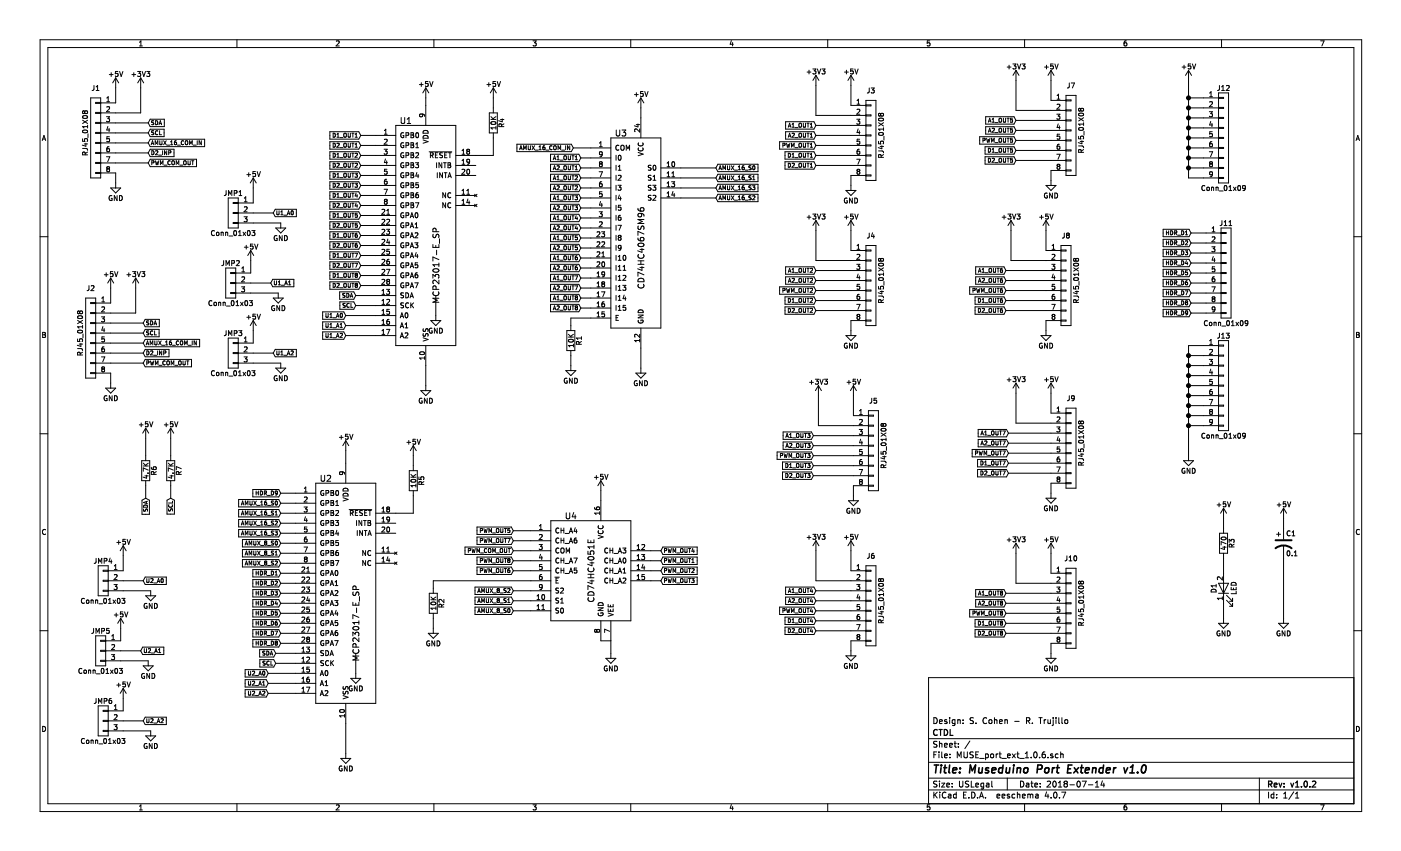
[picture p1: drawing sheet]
<svg xmlns="http://www.w3.org/2000/svg" width="356mm" height="216mm" viewBox="0 0 356 216" stroke-linecap="round" stroke-linejoin="round" font-family="sans-serif">
<g fill="none" stroke="#000" stroke-width=".25">
<path d="M10.2 10.1h335.4v195.8h-335.4zM12.2 12.1h331.4v191.8h-331.4zM27.7 18.9h1M28.2 18.4v1M29.4 19.8v6.3h-3.8M29.4 19.8l-.8 1.2M29.4 19.8l.7 1.2M29.9 18.1h-.6v.6h.6v.6l-.2 .1-.4-.1M30.4 18.1l.4 1.3 .4-1.3M33.5 18.9h.9M34 18.4v1M34.9 18.1h.8l-.4 .5 .4 .1v.6l-.2 .1-.6-.1"/>
<path d="M35.4 11.7h.7M35.4 10.7l.4-.3v1.3M35.7 19.8v8.8h-10.1M35.7 19.8l-.7 1.2M35.7 19.8l.8 1.2M36.1 18.1l.4 1.3 .4-1.3M37.2 18.1h.8l-.4 .5 .4 .1v.6l-.2 .1-.6-.1M60.1 10.1v2M85.4 10.5l.5-.1 .2 .3-.8 1h.8M110.1 10.1v2M135.3 10.4h.8l-.4 .4 .4 .3-.1 .4-.1 .2-.6-.2M160.1 10.1v2"/>
<path d="M185.6 10.3l-.3 .9h.8M185.9 10.8v.9M204.9 18.3h.9M205.3 17.8v1M206.3 17.5h.8l-.4 .5 .3 .1v.5l-.1 .2-.6-.2M207.1 19.1v10.2h12.7M207.1 19.1l-.8 1.3M207.1 19.1l.8 1.3M207.5 17.5l.4 1.3 .4-1.3M208.6 17.5h.8l-.4 .5 .4 .1v.5l-.2 .2-.6-.2M210.1 10.1v2M214.4 18.3h.9"/>
<path d="M214.8 17.8v1M216 19.1v7.6h3.8M216 19.1l-.8 1.3M216 19.1l.7 1.3M216.5 17.5h-.6v.6h.6v.5l-.1 .2-.5-.2M217 17.5l.4 1.3 .4-1.3M236 10.4h-.6l-.1 .6 .6-.1 .2 .5-.3 .3-.5-.2M255.6 17h1M256.1 16.5v1M257.1 16.2h.8l-.5 .5 .4 .1v.6l-.2 .1-.5-.1M257.9 17.9v10.1h12.7M257.9 17.9l-.8 1.2"/>
<path d="M257.9 17.9l.7 1.2M258.3 16.2l.4 1.3 .4-1.3M259.4 16.2h.8l-.4 .5 .3 .1v.6l-.1 .1-.6-.1M260.1 10.1v2M265.1 17h1M265.6 16.5v1M266.8 17.9v7.6h3.8M266.8 17.9l-.8 1.2M266.8 17.9l.7 1.2M267.3 16.2h-.6v.6h.6v.6l-.2 .1-.4-.1M267.8 16.2l.4 1.3 .4-1.3M285.9 10.4h-.4l-.2 .3v.7l.2 .3 .5-.2-.1-.6-.4-.1-.2 .3"/>
<path d="M300 17h1M300.5 16.5v1M301.7 17.9v27.2h7.6M301.7 17.9l-.8 1.2M301.7 17.9l.7 1.2M302.2 16.2h-.6v.6h.6v.6l-.1 .1-.5-.1M302.7 16.2l.4 1.3 .4-1.3M310.1 10.1v2M335.2 10.4h.9l-.6 1.3M10.7 35.7l.5-1.3 .4 1.3M10.9 35.3h.6M21 35.2v.6l.5 .1v-.7h.6l.1 .2-.1 .5"/>
<path d="M21 37.7h1l.2 .4M21 30.5l1.2 .8M21 33.2a.76 .76 0 0 1 1.2 .2 .74 .74 0 0 1-1.2-.1zM21 29.5a.76 .76 0 0 1 1.2 .3 .74 .74 0 0 1-1.2-.2zM21.4 36.5h.8M21.5 28.3l-.2-.2-.3 .2 .1 .5 .4-.2M21.5 28.3l.2-.2 .5 .2-.2 .5-.5-.2M21.5 28.3v.3M21.6 39.3l-.1-.6-.4-.1-.1 .7h1.2M21.8 36.3v.8l-.9-.3M22.2 38.6l-.6 .4M22.2 31.8v.7"/>
<path d="M22.2 32.1h-1.2l.3 .4M22.2 30.5l-1.2 .8M22.3 34v.9M23 24.8h2.6v20.3h-2.6zM23.9 21.7l-.1 1.1-.4 .2M24.4 23h.7M24.4 22l.4-.3v1.3M25.6 26h-1.3v.2h1.3M25.6 28.5h-1.3v.3h1.3M25.6 31.1h-1.3v.2h1.3M25.6 33.6h-1.3v.3h1.3M25.6 36.1h-1.3v.3h1.3"/>
<path d="M25.6 38.7h-1.3v.2h1.3M25.6 31.2h12M25.6 33.7h12M25.6 36.3h12M25.6 38.8h12M27 29.6h.8l-.4 .5 .4 .1v.6l-.2 .1-.6-.1M27 39.8h.9l-.6 1.2M27.1 25.8h.7M27.1 24.9l.4-.4v1.3M27.1 27.2l.5-.1 .2 .3-.8 .9h.8M27.4 32.1l-.3 .9h.8M27.7 37.2l-.4 .1-.1 .2-.1 .7 .2 .3 .5-.1-.1-.6-.4-.1-.2 .2"/>
<path d="M27.7 32.6v.8M27.8 34.7h-.6l-.1 .6h.7v.5l-.2 .2-.5-.2M38.1 30.2h3.6v1.9h-3.6l-.5-.9zM38.1 35.3h13.8v1.9h-13.8l-.5-.9zM38.1 37.9h6.1v1.8h-6.1l-.5-.9zM38.1 32.8h3.6v1.9h-3.6l-.5-1zM38.4 36.7l.3-1 .3 1M38.5 36.4h.5M38.5 38.2a.51 .51 0 0 1 .6 .6 .51 .51 0 0 1-.6 .5zM39 33.2h-.4l-.1 .3a.43 .43 0 0 1 .5 .6h-.5M39 30.7h-.4l-.1 .3a.43 .43 0 0 1 .5 .5l-.5 .1M39.4 36.7v-1l.3 .7 .4-.7v1"/>
<path d="M39.5 38.3l.4-.1 .2 .3-.7 .8h.7M39.5 30.6a.51 .51 0 0 1 .6 .5 .51 .51 0 0 1-.6 .5zM40.1 33.3a.44 .44 0 0 0-.7 .4 .44 .44 0 0 0 .7 .4M40.3 39.4h.7M40.4 31.6l.3-1 .3 1M40.5 31.4h.4M40.5 33.2v1h.5M40.6 35.7v.8l.1 .2 .4-.2v-.8M41.3 38.2v1.1M41.5 35.7l.7 1M42.2 35.7l-.7 1M42.3 38.2v1.1l-.5-1.1v1.1"/>
<path d="M42.3 36.8h.8M42.8 38.8l.5-.1v-.4l-.5-.1v1.1M43.3 36.7h.6M43.3 36l.3-.3v1M44.8 35.7l-.4 .1-.1 .7 .1 .2 .4-.1v-.5h-.4l-.1 .2M45 36.8h.8M46.6 35.8a.44 .44 0 0 0-.6 .4 .44 .44 0 0 0 .6 .4M47.1 35.8l.5 .1 .1 .5-.3 .3-.3-.1zM48.1 36.7v-1l.4 .7 .3-.7v1M49 36.8h.8M50.1 35.7v1M51.1 35.7v1l-.6-1v1"/>
<path d="M83.7 36h7.4l.5 .9-.5 .9h-7.4zM83.7 38.5h7.4l.5 .9-.5 1h-7.4zM83.7 33.4h7.4l.5 1-.5 .9h-7.4zM84.6 38.9a.51 .51 0 0 1 .5 .5 .51 .51 0 0 1-.5 .5zM84.6 36.3a.51 .51 0 0 1 .5 .5 .51 .51 0 0 1-.5 .6zM84.6 33.8a.51 .51 0 0 1 .5 .5 .51 .51 0 0 1-.5 .5zM85.5 36.4l.4-.1 .2 .3-.6 .8h.6M85.5 39.9h.6M85.5 34.8h.6M85.5 34.1l.3-.3v1M85.5 39.2l.3-.3v1M86.3 34.9h.8"/>
<path d="M86.3 40h.8M86.3 37.5h.8M87.4 38.9l.5 .1v.6l-.2 .3-.4-.2zM87.4 36.4l.5 .1v.5l-.2 .4-.4-.2zM87.4 33.9l.5 .1v.5l-.2 .3-.4-.1zM88.4 38.9v.8l.1 .2 .4-.2v-.8M88.4 33.8v.8l.1 .2 .4-.2v-.8M88.4 36.3v.9l.1 .2 .4-.2v-.9M89.3 38.9h.6M89.3 36.3h.6M89.3 33.8h.6M89.6 33.8v1"/>
<path d="M89.6 36.3v1.1M89.6 38.9v1M90.1 39l.4-.1 .2 .3-.6 .7h.6M90.1 34.8h.6M90.1 37.4h.6M90.1 34.1l.3-.3v1M90.1 36.6l.3-.3v1.1M91.6 34.4h8.9M91.6 36.9h8.9M91.6 39.4h8.9M97.5 37.9h.8l-.5 .4 .4 .1v.6l-.2 .1-.5-.1M97.6 35.4l.4-.1 .3 .4-.8 .9h.8"/>
<path d="M97.6 34.1h.7M97.6 33.1l.3-.3v1.3M100.5 31.8h15.2v55.9h-15.2zM101.8 29.8v1.3l.3 .2 .6-.2v-1.3M102.4 33.7a.57 .57 0 0 0-.7 .6 .57 .57 0 0 0 .8 .5v-.4h-.2M102.4 36.3a.57 .57 0 0 0-.7 .5 .57 .57 0 0 0 .8 .6v-.5h-.2M102.4 38.8a.57 .57 0 0 0-.7 .6 .57 .57 0 0 0 .8 .5v-.4h-.2M103 34.3h.7v-.5l-.7-.1v1.2M103 36.9l.7-.1v-.5l-.7-.1v1.3M103 39.4l.7-.1v-.4l-.7-.1v1.2M103.4 31.3h.8M103.4 30.2l.4-.4v1.5"/>
<path d="M104.3 36.8h.4M104.3 39.3h.4M104.3 34.3h.4M104.7 34.3l.3-.3-.1-.2-.6-.1v1.2h.6M104.7 36.8l.3-.2-.1-.3-.6-.1v1.3l.6-.1M104.7 39.3l.3-.2-.1-.2-.6-.1v1.2l.6-.1M104.7 36.8l.3 .1v.5M104.7 34.3l.3 .1v.4M104.7 39.3l.3 .2v.4M105 34.8l-.1 .1M105 37.4h-.1M105 39.9h-.1"/>
<path d="M105.5 38.9l.5-.1 .2 .3-.7 .9h.7M105.5 36.6l.4-.4v1.3M105.5 37.5h.7M105.6 33.8l.2-.1a.67 .67 0 0 1 .5 .6 .67 .67 0 0 1-.5 .6l-.3-.4zM106.1 34.8v.1M106.4 21.5h1M106.9 21v.9M107 28.9l.3 .3-.1 .3-.6 .1-.1-.4 .2-.3 .8 .1 .3 .5M107.4 35.5l1.3 .4-1.3 .4M107.4 33.3a.69 .69 0 0 1 .8-.2 .69 .69 0 0 1 .5 .7h-1.3zM107.4 34.6a.69 .69 0 0 1 .8-.2 .69 .69 0 0 1 .5 .7h-1.3zM108.1 22.3l-.8 1.3"/>
<path d="M108.1 22.3v9.5M108.1 22.3l.7 1.3M108.6 20.7h-.6v.6h.6v.5l-.1 .1-.5-.1M108.9 38.5h5.8M109.1 20.7l.4 1.2 .4-1.2M109.2 39.4l.7-.1v-.4l-.7-.1v1.2M109.5 39.4l.5 .6M110.5 39.3h.4M111.1 38.8h-.6v1.2h.6M112.3 38.8h-.6v.4a.54 .54 0 0 1 .6 .7h-.7M112.9 39.3h.4M113.5 38.8h-.6v1.2h.6"/>
<path d="M113.8 38.8h.7M114.2 38.8v1.2M117.3 39.1h.7M117.3 38.2l.3-.3v1.2M118.7 38.4l-.2-.2 .2-.3 .4 .1-.1 .4M118.7 38.4l-.2 .2 .2 .5 .5-.2-.2-.5M118.7 38.4h.3M123.6 21.5h1M124.1 21v.9M124.2 28.6h2v5.1h-2zM124.6 30.3h1.3M124.6 29.6l.7 .7"/>
<path d="M124.7 31a.76 .76 0 0 1 1.2 .3 .74 .74 0 0 1-1.3-.1zM125.2 33.7v5.7h-9.5M125.2 22.3v6.3M125.2 22.3l-.7 1.3M125.2 22.3l.8 1.3M125.8 20.7h-.6l-.1 .6h.7v.5l-.2 .1-.5-.1M125.9 32.4h-1.3l.4 .4M125.9 32.1v.7M125.9 29.6l-.8 .5M126.2 20.7l.4 1.2 .4-1.2M127 30.3h.9M127.3 32.1l-.1-.6h-.5l-.1 .6h1.3"/>
<path d="M127.5 30.1v.8l-.9-.3M127.9 31.4l-.6 .4M131.2 36.6h13.8l.5 .9-.5 1h-13.8zM131.9 38l.3-1 .3 1M132 37.7h.5M132.9 38v-1l.3 .7 .4-.7v1M134.1 37v.8l.2 .2 .3-.2v-.8M135 37l.7 1M135.7 37l-.7 1M135.9 38.1h.7M136.8 37.3l.3-.3v1M136.8 38h.6"/>
<path d="M138.3 37l-.4 .1-.1 .7 .2 .2 .3-.1v-.5h-.3l-.2 .2M138.5 38.1h.8M139.7 39.1h7.2l.5 1-.5 .9h-7.2zM140.1 37.1a.44 .44 0 0 0-.6 .4 .44 .44 0 0 0 .6 .4M140.6 37l.5 .1 .1 .6-.2 .3-.4-.2zM141.4 39.8l.3-.3v1M141.6 38v-1l.4 .7 .3-.7v1M142.6 38.1h.7M143.2 39.6l.5 .1 .1 .5-.3 .3-.3-.1zM143.6 37v1M144.2 39.5v.8l.2 .2 .4-.2v-.8M144.6 37v1l-.5-1v1"/>
<path d="M145.1 39.5h.6M145.4 39.5v1M145.5 37.5h9.5M146 39.8l.3-.3v1M152.2 37.2h.7M152.2 36.3l.3-.3v1.2M152.9 39l-.3 .3-.3-.1-.1-.6 .4-.1 .3 .2-.1 .8-.5 .3M155 35h12.7v48.2h-12.7zM156.4 39.4v1.3M156.4 33v1.2l.3 .3 .6-.3v-1.2M157 39.5l.2-.1a.61 .61 0 0 1 .5 .6 .61 .61 0 0 1-.6 .6l-.2-.4zM157.1 36.9a.57 .57 0 0 0-.8 .6 .57 .57 0 0 0 .7 .5"/>
<path d="M157.1 38h-.1M157.6 37l.3-.2 .4 .2 .1 .7-.3 .4-.5-.2zM157.9 33h.9l-.5 .6 .5 .3v.5l-.3 .1-.6-.1M159 38.1v-1.3l.4 .9 .4-.9v1.3M161 24h1M161.5 31.6h.9M161.5 23.5v1M161.9 31.4v.8l-.9-.3M162 38.7l1.2 .4-1.2 .4M162.1 36.3a.56 .56 0 0 0 .5 .7 .56 .56 0 0 0 .5-.7M162.1 37.5a.56 .56 0 0 0 .5 .8 .56 .56 0 0 0 .5-.8M162.4 32.7v.8l-1-.8-.3 .2 .1 .5"/>
<path d="M162.7 24.8v10.2M162.7 24.8l-.8 1.3M162.7 24.8l.7 1.3M163.2 23.2h-.6v.6h.6v.6l-.2 .1-.4-.1M163.7 23.2l.4 1.3 .4-1.3M197.9 36h8.7l.5 .9-.5 .9h-8.7zM198.7 36.9l.5-.1v-.4l-.5-.1v1.1M199.2 38.5h7.4l.5 .9-.5 1h-7.4zM199.4 30.9h7.2l.5 .9-.5 1h-7.2zM199.4 33.4h7.2l.5 1-.5 .9h-7.2zM199.6 36.3l.3 1.1 .2-.8 .1 .8 .3-1.1M200.1 38.9a.51 .51 0 0 1 .6 .5 .51 .51 0 0 1-.6 .5z"/>
<path d="M200.1 32.3l.3-1 .3 1M200.1 34.8l.3-1 .3 1M200.2 32h.5M200.2 34.5h.5M200.9 37.4v-1.1l.3 .8 .4-.8v1.1M201.1 33.9l.3-.1 .2 .3-.6 .7h.6M201.1 39.9h.5M201.1 32.3h.5M201.1 31.6l.2-.3v1M201.1 39.2l.2-.3v1M201.8 32.4h.8M201.8 34.9h.8"/>
<path d="M201.8 40h.8M201.8 37.5h.8M202.9 38.9l.5 .1v.6l-.2 .3-.4-.2zM202.9 36.4l.5 .1v.5l-.2 .4-.4-.2zM202.9 33.9l.5 .1v.5l-.2 .3-.4-.1zM202.9 31.3l.5 .1v.5l-.2 .4-.4-.2zM203.9 38.9v.8l.2 .2 .4-.2v-.8M203.9 31.3v.8l.2 .2 .4-.2v-.8M203.9 33.8v.8l.2 .2 .4-.2v-.8M203.9 36.3v.9l.2 .2 .4-.2v-.9M204.8 38.9h.6M204.8 36.3h.6"/>
<path d="M204.8 33.8h.6M204.8 31.3h.6M205.1 31.3v1M205.1 33.8v1M205.1 36.3v1.1M205.1 38.9v1M205.7 39.9h.5M205.7 32.3h.5M205.7 31.6l.3-.3v1M205.7 34.1l.3-.3v1M205.7 36.6l.3-.3v1.1M205.7 39.2l.3-.3v1"/>
<path d="M205.7 34.8h.5M205.7 37.4h.5M207.1 31.8h12.7M207.1 34.4h12.7M207.1 36.9h12.7M207.1 39.4h12.7M217.5 30.2h.7l-.4 .5 .4 .1v.6l-.2 .1-.5-.1M217.5 26.4h.7M217.5 25.5l.4-.3v1.2M217.5 27.8l.5-.1 .2 .4-.7 .9h.7M217.8 32.7l-.3 .9h.8M218.1 37.9h-.3l-.2 .3-.1 .7 .3 .2 .4-.1-.1-.6-.3-.1-.3 .3"/>
<path d="M218.1 33.2v.9M218.2 35.3h-.6l-.1 .6h.7v.6l-.2 .1-.5-.1M219.8 39.3h1.3v.3h-1.3M219.8 25.5h2.5v20.3h-2.5zM219.8 26.6h1.3v.3h-1.3M219.8 29.2h1.3v.2h-1.3M219.8 31.7h1.3v.2h-1.3M219.8 34.2h1.3v.3h-1.3M219.8 36.8h1.3v.2h-1.3M220.6 22.3v1.1l-.5 .2M221.1 22.3h.8l-.4 .5 .3 .1v.6l-.1 .1-.6-.1M223 35.9v.6h.6"/>
<path d="M223 38.3h1.1l.2 .5M223 31.1l1.3 .9M223 33.8a.76 .76 0 0 1 1.3 .3 .74 .74 0 0 1-1.3-.2zM223 30.1a.76 .76 0 0 1 1.3 .3 .74 .74 0 0 1-1.3-.1zM223.4 37.2h.9M223.5 29l-.2-.3-.3 .3 .1 .4 .4-.2M223.5 29l.3-.3 .5 .3-.3 .5-.5-.3M223.5 36.5l.1-.6 .4-.1 .3 .2-.2 .5M223.5 39.3h-.5v.6h1.3M223.5 39.3h.1M223.5 36.5h.1M223.5 29v.2"/>
<path d="M223.6 39.3v.6M223.8 37v.7l-.9-.2M224.3 39.2l-.7 .4M224.3 32.4v.7M224.3 32.8h-1.3l.3 .3M224.3 31.1l-1.3 .9M224.4 34.6v1M248.7 34.7h8.7l.5 .9-.5 1h-8.7zM249.5 35.6h.5v-.5h-.5v1M250 37.2h7.4l.5 1-.5 .9h-7.4zM250 39.8h7.4l.5 .9-.5 .9h-7.4zM250.2 29.6h7.2l.5 .9-.5 1h-7.2z"/>
<path d="M250.2 32.1h7.2l.5 1-.5 .9h-7.2zM250.4 35.1l.2 1 .2-.7 .2 .7 .3-1M250.9 37.6a.51 .51 0 0 1 .5 .5 .51 .51 0 0 1-.5 .5zM250.9 31l.3-1 .3 1M250.9 33.5l.3-1 .3 1M251 30.7h.5M251 33.3h.5M251.7 36.1v-1l.3 .7 .3-.7v1M251.8 38.6h.6M251.8 32.6l.4-.1 .2 .3-.6 .7h.6M251.8 31h.6M251.8 30.3l.3-.3v1"/>
<path d="M251.8 37.9l.3-.3v1M252.6 33.6h.8M252.6 31.1h.8M252.6 38.7h.8M252.6 36.2h.8M253.7 37.7l.5 .1v.5l-.2 .3-.4-.1zM253.7 35.1l.5 .1v.6l-.2 .3-.4-.2zM253.7 32.6l.5 .1v.5l-.2 .3-.4-.1zM253.7 30l.5 .1v.6l-.2 .3-.4-.1zM254.7 37.6v.8l.2 .2 .3-.2v-.8M254.7 35.1v.8l.2 .2 .3-.2v-.8M254.7 32.5v.8l.2 .2 .3-.2v-.8"/>
<path d="M254.7 30v.8l.2 .2 .3-.2v-.8M255.6 37.6h.6M255.6 30h.6M255.6 35.1h.6M255.6 32.5h.6M255.9 30v1M255.9 32.5v1M255.9 35.1v1M255.9 37.6v1M257 37.6h-.5v.5l.4-.1 .1 .5h-.5M257 35.1h-.5v.5l.4-.1 .1 .5h-.5M257 32.5h-.5v.5h.4l.1 .4h-.5"/>
<path d="M257 30h-.5v.5l.4-.1 .1 .5h-.5M257.9 38.2h12.7M257.9 33.1h12.7M257.9 30.5h12.7M257.9 35.6h12.7M268.2 29h.8l-.4 .5 .4 .1v.5l-.2 .1-.6-.1M268.2 39.1h.9l-.6 1.3M268.3 26.5l.5-.1 .2 .4-.8 .9h.8M268.3 25.2h.7M268.3 24.3l.4-.4v1.3M268.6 31.4l-.3 1h.8M268.9 36.6h-.4l-.1 .3-.1 .7 .2 .3 .5-.2-.1-.6h-.4l-.2 .2"/>
<path d="M268.9 31.9v.9M269 34.1h-.6l-.1 .5h.7v.6l-.2 .1-.5-.1M270.6 27.9h1.2v.2h-1.2M270.6 24.2h2.5v20.3h-2.5zM270.6 38h1.2v.3h-1.2M270.6 30.4h1.2v.3h-1.2M270.6 33h1.2v.2h-1.2M270.6 35.5h1.2v.3h-1.2M270.6 25.3h1.2v.3h-1.2M271.4 21.1v1l-.5 .2M271.9 21.1h.8l-.5 1.2M273.8 37l1 .1 .2 .4"/>
<path d="M273.8 34.6v.6h.6v-.6h.5l.1 .2-.1 .4M273.8 29.9l1.2 .8M273.8 28.9a.76 .76 0 0 1 1.2 .2 .74 .74 0 0 1-1.2-.1zM273.8 32.5a.76 .76 0 0 1 1.2 .3 .74 .74 0 0 1-1.2-.1zM274.2 35.9h.8M274.3 27.7l.3-.2 .4 .2-.2 .5-.5-.2M274.3 27.7l-.2-.2-.3 .2 .1 .4 .4-.1M274.3 27.7v.3M274.4 38.6v-.6h-.5l-.1 .6h1.2M274.6 35.7v.8l-.9-.3M275 37.9l-.6 .4M275 31.1v.7"/>
<path d="M275 31.5h-1.2l.3 .3M275 29.9l-1.2 .8M275.1 33.3v1M301.7 24.8h7.6M301.7 35h7.6M301.7 37.5h7.6M301.7 32.5h7.6M301.7 27.4h7.6M301.7 29.9h7.6M307 28.3h.7l-.4 .5 .4 .1v.6l-.2 .1-.5-.1M307 38.5h.8l-.5 1.3M307 25.9l.5-.1 .2 .4-.7 .9h.7"/>
<path d="M307 23.6l.4-.3v1.2M307 24.5h.7M307 34.6h.1M307.3 30.8l-.3 .9h.8M307.6 36h-.3l-.2 .3-.1 .7 .3 .2 .4-.1-.1-.6-.3-.1-.3 .3M307.6 31.3v.8M307.7 33.4h-.6l-.1 .6 .5-.1 .2 .2v.5h-.6M309.3 37.4h1.3v.3h-1.3M309.3 29.8h1.3v.2h-1.3M309.3 39.9h1.3v.3h-1.3M309.3 24.7h1.3v.3h-1.3M309.3 27.2h1.3v.3h-1.3"/>
<path d="M309.3 32.3h1.3v.3h-1.3M309.3 34.9h1.3v.2h-1.3M309.3 23.6h2.5v22.8h-2.5zM309.5 21.7v1.1l-.5 .2M310.1 23h.7M310.1 22l.3-.3v1.3M311.3 21.8l.5-.1 .2 .3-.8 1h.8M344.2 35.7l.4-1.3 .5 1.3M344.3 35.3h.6M25.6 43.8h-1.3v.2h1.3M25.6 41.2h-1.3v.3h1.3M25.6 41.3h12"/>
<path d="M25.6 43.9h3.8v3.8M27.3 42.8l-.2-.2 .2-.3 .5 .1-.2 .4M27.3 42.8l-.2 .3 .2 .5 .5-.3-.2-.5M27.3 42.8h.3M28.1 47.7h2.5l-1.2 1.3zM28.4 49.7a.57 .57 0 0 0-.7 .5 .57 .57 0 0 0 .8 .6v-.5h-.3M29.7 49.6v1.3l-.7-1.3v1.3M30.3 49.6a.64 .64 0 0 1 .7 .7 .64 .64 0 0 1-.7 .6zM38.1 40.4h11.8v1.9h-11.8l-.5-1zM38.5 41.3h.5v-.5h-.5v1M39.4 40.8l.3 1 .2-.7 .2 .7 .2-1M40.7 41.8v-1l.3 .7 .4-.7v1"/>
<path d="M41.6 41.9h.8M43.2 40.9a.44 .44 0 0 0-.6 .4 .44 .44 0 0 0 .6 .4M43.7 40.8l.5 .1 .1 .6-.3 .3-.3-.2zM44.7 41.8v-1l.4 .7 .3-.7v1M45.6 41.9h.8M46.7 40.8l.5 .1 .1 .6-.3 .3-.3-.2zM47.7 40.8v.8l.2 .2 .4-.2v-.8M48.6 40.8h.6M48.9 40.8v1M54.4 58.6a.56 .56 0 0 0-.7 .5 .56 .56 0 0 0 .7 .5M55 59l.2-.1 .3 .1v.7l-.5-.1zM56.1 58.9v.9"/>
<path d="M56.2 59h.4l.1 .8M56.2 59h-.1M57.3 58.9v.9M57.3 59h.5v.8M57.3 59h.1M57.4 48.3l-.1 1.1-.4 .2M57.9 50.2h2.6v7.6h-2.6zM58 49.6v-1.3l.4 .9 .4-.9v1.3M58.1 59.9h1M59.4 58.6l.2-.1a.61 .61 0 0 1 .5 .6 .61 .61 0 0 1-.6 .6l-.2-.4zM59.5 49l.6-.1v-.5l-.6-.1v1.3M60.5 53.9h-1.3v.3h1.3"/>
<path d="M60.5 56.4h-1.3v.3h1.3M60.5 51.4h-1.3v.2h1.3M60.5 54h8.9M60.5 56.6h10.8v1.2M60.5 59.8h.8M60.5 58.9l.4-.4v1.3M60.7 49.6h.7M60.7 48.7l.3-.4v1.3M61.7 58.9l.6 .9M61.9 55h.8l-.4 .5 .4 .1v.5l-.2 .2-.6-.2M62 52.6l.5-.1 .2 .3-.8 .9h.8M62 51.2h.7"/>
<path d="M62 50.3l.4-.4v1.3M62.3 58.9l-.6 .9M62.7 44.3h.9M62.9 58.6l.2-.1a.61 .61 0 0 1 .4 .6 .61 .61 0 0 1-.5 .6l-.2-.4zM63.1 43.8v1M63.9 58.5h.8l-.4 .5 .4 .1v.5l-.2 .2-.6-.2M64.3 45.1v6.4h-3.8M64.3 45.1l-.8 1.3M64.3 45.1l.7 1.3M64.8 43.5h-.6v.6h.6v.6l-.1 .1-.5-.1M65.3 43.5l.4 1.3 .4-1.3M69.9 53.1h5.3v1.9h-5.3l-.5-1z"/>
<path d="M70 57.8h2.5l-1.2 1.3zM70.3 53.5v.8l.1 .2 .4-.2v-.8M70.3 59.8a.57 .57 0 0 0-.7 .6 .57 .57 0 0 0 .7 .5v-.4h-.2M71.3 53.8l.3-.3v1M71.3 54.5h.5M71.6 59.8v1.2l-.7-1.2v1.2M72 54.6h.8M72.2 59.8a.64 .64 0 0 1 .7 .6 .64 .64 0 0 1-.7 .6zM72.9 54.5l.3-1 .4 1M73 54.2h.5M74 53.5h.1a.49 .49 0 0 1 .4 .5 .49 .49 0 0 1-.5 .4l-.1-.3zM83.7 43.6h7.4l.5 .9-.5 1h-7.4z"/>
<path d="M83.7 41h7.4l.5 1-.5 .9h-7.4zM83.7 53.7h7.4l.5 1-.5 .9h-7.4zM83.7 46.1h7.4l.5 1-.5 .9h-7.4zM83.7 48.7h7.4l.5 .9-.5 .9h-7.4zM83.7 51.2h7.4l.5 .9-.5 1h-7.4zM83.7 56.3h7.4l.5 .9-.5 .9h-7.4zM83.7 58.8h7.4l.5 .9-.5 1h-7.4zM84.6 41.4a.51 .51 0 0 1 .5 .5 .51 .51 0 0 1-.5 .5zM84.6 44a.51 .51 0 0 1 .5 .5 .51 .51 0 0 1-.5 .5zM84.6 46.5a.51 .51 0 0 1 .5 .5 .51 .51 0 0 1-.5 .5zM84.6 49a.51 .51 0 0 1 .5 .5 .51 .51 0 0 1-.5 .5zM84.6 51.6a.51 .51 0 0 1 .5 .5 .51 .51 0 0 1-.5 .5z"/>
<path d="M84.6 54.1a.51 .51 0 0 1 .5 .5 .51 .51 0 0 1-.5 .5zM84.6 56.7a.51 .51 0 0 1 .5 .5 .51 .51 0 0 1-.5 .5zM84.6 59.2a.51 .51 0 0 1 .5 .5 .51 .51 0 0 1-.5 .5zM85.5 41.5l.4-.1 .2 .3-.6 .7h.6M85.5 44.3l.3-.3v1M85.5 49.3l.3-.3v1M85.5 54.4l.3-.3v1M85.5 59.5l.3-.3v1M85.5 46.6l.4-.1 .2 .3-.6 .7h.6M85.5 51.7l.4-.1 .2 .3-.6 .7h.6M85.5 56.8l.4-.1 .2 .3-.6 .7h.6M85.5 45h.6"/>
<path d="M85.5 50h.6M85.5 55.1h.6M86.3 42.5h.8M86.3 52.7h.8M86.3 45.1h.8M86.3 47.6h.8M86.3 50.2h.8M86.3 55.2h.8M86.3 57.8h.8M87.4 41.5l.5 .1v.5l-.2 .3-.4-.1zM87.4 46.5l.5 .1v.6l-.2 .3-.4-.1zM87.4 44l.5 .1v.5l-.2 .4-.4-.2z"/>
<path d="M87.4 49.1l.5 .1v.5l-.2 .3-.4-.1zM87.4 54.2l.5 .1v.5l-.2 .3-.4-.1zM87.4 59.2l.5 .1v.6l-.2 .3-.4-.1zM88.4 41.4v.8l.1 .2 .4-.2v-.8M88.4 44v.8l.1 .2 .4-.2v-.8M88.4 46.5v.8l.1 .2 .4-.2v-.8M88.4 49v.8l.1 .2 .4-.2v-.8M88.4 51.6v.8l.1 .2 .4-.2v-.8M88.4 54.1v.8l.1 .2 .4-.2v-.8M88.4 56.7v.8l.1 .2 .4-.2v-.8M88.4 59.2v.8l.1 .2 .4-.2v-.8M89.3 41.4h.6"/>
<path d="M89.3 54.1h.6M89.3 44h.6M89.3 46.5h.6M89.3 49h.6M89.3 51.6h.6M89.3 56.7h.6M89.3 59.2h.6M89.6 41.4v1M89.6 44v1M89.6 46.5v1M89.6 49v1M89.6 51.6v1"/>
<path d="M89.6 54.1v1M89.6 56.7v1M89.6 59.2v1M90.1 44h.6l-.3 .3 .3 .1v.5h-.6M90.1 46.5h.6l-.3 .4 .3 .1v.4h-.6M90.1 41.5l.4-.1 .2 .3-.6 .7h.6M90.2 54.5h.4l.1 .4-.2 .2-.4-.1M90.2 57.1h.4l.1 .4-.2 .2-.4-.1M90.2 54.5l-.1 .1M90.2 57.1h-.1M90.3 59.3l-.2 .7 .2 .2 .4-.1-.1-.5h-.3l-.2 .2M90.3 59.2v.1"/>
<path d="M90.4 49l-.3 .7h.7M90.4 51.5l-.3 .8h.7M90.6 49.4v.6M90.6 51.9v.7M90.6 59.2h-.3M90.7 54.1h-.5l-.1 .5M90.7 56.7h-.5l-.1 .4M91.6 42h8.9M91.6 44.5h8.9M91.6 49.6h8.9M91.6 47.1h8.9M91.6 52.1h8.9"/>
<path d="M91.6 54.7h8.9M91.6 57.2h8.9M91.6 59.7h8.9M97 53.2l.4-.1 .3 .4-.8 .9h.8M97 55.7l.4-.1 .3 .4-.8 .9h.8M97 58.3l.4-.1 .3 .3-.8 .9h.8M97.5 48h.8l-.5 1.3M97.8 51.1l-.2 .2 .2 .5 .5-.2-.3-.5M97.8 51.1l-.2-.2 .2-.3 .4 .1-.2 .4M97.8 51.1h.2M97.8 40.3l-.2 .9h.7M98.1 58.2h.8l-.4 .5 .3 .1v.5l-.1 .1-.6-.1"/>
<path d="M98.1 40.8v.9M98.1 45.5h-.3l-.2 .3v.7l.2 .2 .4-.1-.1-.6h-.3l-.2 .2M98.2 53.5l.3-.4v1.3M98.2 55.7l.5-.1 .2 .4-.8 .9h.8M98.2 54.4h.7M98.2 42.9h-.6v.6h.6v.6l-.2 .1-.4-.1M102.4 41.3a.57 .57 0 0 0-.7 .6 .57 .57 0 0 0 .8 .5v-.4h-.2M102.4 43.9a.57 .57 0 0 0-.7 .6 .57 .57 0 0 0 .8 .5v-.5h-.2M102.4 49a.57 .57 0 0 0-.7 .5 .57 .57 0 0 0 .8 .5v-.4h-.2M102.4 46.4a.57 .57 0 0 0-.7 .6 .57 .57 0 0 0 .8 .5v-.4h-.2M102.4 51.5a.57 .57 0 0 0-.7 .6 .57 .57 0 0 0 .8 .5v-.4h-.2M102.4 54a.57 .57 0 0 0-.7 .6 .57 .57 0 0 0 .8 .5v-.4h-.2"/>
<path d="M102.4 56.6a.57 .57 0 0 0-.7 .6 .57 .57 0 0 0 .8 .5v-.5h-.2M102.4 59.1a.57 .57 0 0 0-.7 .6 .57 .57 0 0 0 .8 .5v-.4h-.2M103 41.9h.7v-.5l-.7-.1v1.3M103.7 59.1v.1M103.7 43.9l-.7-.1v1.3M103.7 46.4h-.7v1.2M103.7 49l-.7-.1v1.3M103.7 51.5l-.7-.1v1.3M103.7 54h-.7v1.3M103.7 56.6l-.7-.1v1.3M103.7 59.1h-.7v1.2M103.7 43.9h.1"/>
<path d="M103.7 46.4v.1M103.7 49h.1M103.7 51.5h.1M103.7 54v.1M103.7 56.6h.1M103.7 56.6v.5l-.7 .1M103.7 54.1v.5h-.7M103.7 51.5v.5l-.7 .1M103.7 46.5v.5h-.7M103.7 43.9v.5l-.7 .1M103.7 59.2v.4l-.7 .1M103.7 49v.5l-.7 .1"/>
<path d="M104.1 55.3l.4-1.3 .5 1.3M104.1 57.8l.4-1.3 .5 1.3M104.3 60h.5M104.3 54.9h.5M104.3 57.4h.5M104.3 44.4h.4M104.3 41.9h.4M104.3 52h.4M104.3 49.5h.4M104.3 51.4h.4l.3 .3-.3 .3 .3 .5-.2 .2h-.5zM104.3 43.8h.4l.3 .3-.3 .3 .3 .4-.2 .3h-.5zM104.3 46.4h.4l.3 .2-.3 .4 .3 .4-.2 .2h-.5z"/>
<path d="M104.3 48.9h.4l.3 .2-.3 .4 .3 .4-.2 .3h-.5zM104.3 47h.4M104.7 41.9l.3-.3-.1-.2-.6-.1v1.3l.6-.1M104.7 41.9l.3 .1v.4M105 42.4l-.1 .1M105.4 59.2l.4-.1 .3 .3-.8 .9h.8M105.4 57.8h.7M105.4 56.9l.3-.4v1.3M105.5 41.3h.7l-.4 .5 .4 .1v.5l-.2 .2-.5-.2M105.5 54.1l.1-.1a.61 .61 0 0 1 .5 .6 .61 .61 0 0 1-.6 .6l-.1-.4zM105.5 51.4h.8l-.5 1.3M105.8 43.8l-.3 .9h.8"/>
<path d="M106.1 48.9l-.3 .1-.2 .2-.1 .7 .3 .3 .4-.2-.1-.6h-.3l-.3 .2M106.1 44.2v.9M106.2 46.4h-.6l-.1 .6h.7v.5l-.2 .1-.5-.1M110 59.4l-.1 .6 .3 .3 .3-.1 .3-.7h.4l.2 .2-.1 .6M110.7 58.8l-.1-.8h-.6l-.1 .8h1.5M110.8 41.3v1.3M111 43.8v1.3M112.1 41.3v1.3l-.7-1.3v1.3M112.3 43.8v1.3l-.7-1.3v1.3M112.6 41.3h.7M112.7 43.8h.8M112.9 41.3v1.3"/>
<path d="M113.1 43.8v1.3M113.1 48.9v1.3l-.7-1.3v1.3M113.1 51.4v1.3l-.7-1.3v1.3M113.7 41.9h.4M113.7 45.1l.4-1.3 .4 1.3M113.8 44.7h.6M114.1 41.9l.3-.3-.1-.2-.6-.1v1.3l.6-.1M114.1 41.9l.3 .1v.4M114.4 42.4l-.1 .1M114.4 49a.56 .56 0 0 0-.7 .5 .56 .56 0 0 0 .7 .5M114.4 51.5a.56 .56 0 0 0-.7 .6 .56 .56 0 0 0 .7 .5M115.7 42h5.1"/>
<path d="M115.7 44.5h5.1M115.7 49.6h5.1M115.7 52.1h5.1M117.3 43l.4-.1 .3 .4-.8 .9h.8M117.3 51.8h.7M117.3 49.3h.7M117.3 40.8l.3-.4v1.3M117.3 48.4l.3-.4v1.3M117.3 50.9l.3-.3v1.2M117.3 41.7h.7M118.5 48.4l.3-.4v1.3M118.5 49.3h.7"/>
<path d="M118.6 43l.2-.1a.61 .61 0 0 1 .4 .7 .61 .61 0 0 1-.5 .5l-.2-.4zM118.8 50.5l-.3 .9h.7M119.1 51v.8M119.2 40.9l-.2 .3-.4-.1-.1-.6 .5-.1 .2 .2-.1 .8-.5 .3M120.5 49.3l.6 .6M120.5 51.8l.6 .6M121.1 49.3l-.6 .6M121.1 51.8l-.6 .6M139.7 44.2h7.2l.5 .9-.5 1h-7.2zM139.7 46.7h7.2l.5 1-.5 .9h-7.2zM139.7 51.8h7.2l.5 1-.5 .9h-7.2zM139.7 49.3h7.2l.5 .9-.5 1h-7.2z"/>
<path d="M139.7 54.4h7.2l.5 .9-.5 .9h-7.2zM139.7 56.9h7.2l.5 .9-.5 1h-7.2zM139.7 59.4h7.2l.5 1-.5 .9h-7.2zM139.7 41.7h7.2l.5 .9-.5 .9h-7.2zM140.4 40.5l.4-1 .3 1M140.4 43.1l.4-1 .3 1M140.4 45.6l.4-1 .3 1M140.4 48.1l.4-1 .3 1M140.4 50.7l.4-1 .3 1M140.4 53.2l.4-1 .3 1M140.4 55.8l.4-1.1 .3 1.1M140.4 58.3l.4-1 .3 1"/>
<path d="M140.5 50.4h.5M140.5 47.9h.5M140.5 45.3h.5M140.5 42.8h.5M140.5 40.2h.5M140.5 52.9h.5M140.5 55.5h.5M140.5 58h.5M141.4 42.2l.4-.1 .1 .3-.6 .7h.6M141.4 50l.3-.3v1M141.4 57.4l.4-.1 .1 .3-.6 .7h.6M141.4 52.3l.4-.1 .1 .3-.6 .7h.6"/>
<path d="M141.4 40.5h.5M141.4 47.2l.4-.1 .1 .3-.6 .7h.6M141.4 45.6h.5M141.4 50.7h.5M141.4 44.9l.3-.3v1M141.4 55.1l.3-.4v1.1M141.4 55.8h.5M142.1 43.2h.8M142.1 48.2h.8M142.1 45.7h.8M142.1 50.8h.8M142.1 40.6h.8"/>
<path d="M142.1 53.3h.8M142.1 55.9h.8M142.1 58.4h.8M143.2 42.1l.5 .1 .1 .5-.3 .4-.3-.2zM143.2 44.6l.5 .1 .1 .6-.3 .3-.3-.1zM143.2 47.2l.5 .1 .1 .5-.3 .3-.3-.1zM143.2 49.7l.5 .1 .1 .6-.3 .3-.3-.2zM143.2 52.3l.5 .1 .1 .5-.3 .3-.3-.1zM143.2 54.8l.5 .1 .1 .5-.3 .4-.3-.2zM143.2 57.3l.5 .1 .1 .6-.3 .3-.3-.2zM143.2 59.9l.5 .1 .1 .5-.3 .3-.3-.1zM144.2 47.1v.8l.2 .2 .4-.2v-.8"/>
<path d="M144.2 44.6v.8l.2 .2 .4-.2v-.8M144.2 54.7v.9l.2 .2 .4-.2v-.9M144.2 52.2v.8l.2 .2 .4-.2v-.8M144.2 42.1v.8l.2 .2 .4-.2v-.8M144.2 49.7v.8l.2 .2 .4-.2v-.8M144.2 57.3v.8l.2 .2 .4-.2v-.8M144.2 59.8v.8l.2 .2 .4-.2v-.8M145.1 42.1h.6M145.1 49.7h.6M145.1 47.1h.6M145.1 44.6h.6M145.1 52.2h.6"/>
<path d="M145.1 54.7h.6M145.1 57.3h.6M145.1 59.8h.6M145.4 42.1v1M145.4 44.6v1M145.4 47.1v1M145.4 49.7v1M145.4 52.2v1M145.4 54.7v1.1M145.4 57.3v1M145.4 59.8v1M146 49.7h.6l-.4 .3 .3 .1"/>
<path d="M146 52.2h.6l-.4 .4h.3M146 42.4l.3-.3v1M146 40.5h.6M146 43.1h.6M146.2 54.7l-.2 .7h.6M146.2 57.2l-.2 .8h.6M146.5 47.2h-.5M146.5 44.6l-.5 .1M146.5 44.6v.1M146.5 47.2h.1M146.5 50.1v.1M146.5 52.6v.1"/>
<path d="M146.5 55.1v.7M146.5 57.6v.7M146.5 50.2v.4h-.5M146.5 59.8h-.4l-.1 .5h.5M146.5 52.7v.5l-.5-.1M146.5 44.7v.3l-.5 .6h.6M146.5 47.2v.4l-.5 .5h.6M147.4 45.1h7.6M147.4 47.7h7.6M147.4 50.2h7.6M147.4 57.8h7.6M147.4 55.3h7.6"/>
<path d="M147.4 52.8h7.6M147.4 42.6h7.6M147.4 40.1h7.6M151.5 58.9l.5-.1 .3 .4-.8 .9h.8M152.1 43.6h.8l-.5 1.2M152.1 53.7h.8l-.5 .5 .4 .1v.6l-.2 .1-.5-.1M152.2 56.4l.4-.1 .3 .3-.8 .9h.8M152.2 42.2h.1M152.3 46.2l-.1 1.1 .2 .1 .4-.1-.1-.7h-.3l-.2 .2M152.4 41.6l-.2-.3 .2-.3 .4 .1-.2 .5M152.4 46.2h-.1M152.4 41.6l-.2 .2v.4"/>
<path d="M152.4 41.6h.2M152.4 51.1l-.2 .9h.7M152.6 41.6l.3 .2-.1 .4h-.5M152.7 58.8h.8l-.5 .5 .4 .1v.6l-.2 .1-.5-.1M152.7 51.6v.9M152.7 46.1l-.3 .1M152.8 48.7h-.6v.5h.6v.6l-.2 .1-.4-.1M156.4 41.9v1.3M156.4 44.5v1.2M156.4 47v1.3M156.4 49.5v1.3M156.4 52.1v1.2"/>
<path d="M156.4 54.6v1.3M156.4 57.2v1.2M156.4 59.7v1.3M156.8 57.2h.9l-.5 1.2M156.8 47h.8l-.4 .5 .4 .1v.5l-.2 .2-.6-.2M156.9 44.6l.5-.1 .2 .3-.8 .9h.8M156.9 43.2h.7M156.9 42.3l.4-.4v1.3M157.2 49.5l-.3 .9h.8M157.5 54.6l-.3 .1-.2 .2-.1 .7 .3 .3 .4-.1-.1-.6-.3-.1-.3 .2M157.5 49.9v.9M157.6 52.1h-.6l-.1 .6h.7v.5l-.2 .1-.5-.1"/>
<path d="M161.9 52.8l.1 .5 .3 .2 .9 .1 .2-.3-.1-.5-.5-.1-.2 .1-.1 .5 .3 .3M162 57.3l-.1 .6 .2 .2h.4l.3-.6 .4-.2 .2 .3v.6M162.6 54.1l.3 .3-.3 .6-.5-.1-.2-.5a.96 .96 0 0 1 1.5 .2v.3M163.4 59.4l-1.5-.7v1M163.4 55.7h-1.5l1.1 .5-1.1 .5h1.5M165.3 42h-.7v.4a.54 .54 0 0 1 .6 .7h-.7M165.3 49.6h-.7v.4a.54 .54 0 0 1 .6 .7h-.7M165.3 44.5h-.7v.4a.54 .54 0 0 1 .6 .7l-.7 .1M165.3 47.1h-.7v.4a.54 .54 0 0 1 .6 .6l-.7 .1M165.7 47h.8l-.5 .5 .4 .1v.5l-.2 .2-.5-.2M165.8 49.6l.4-.1 .3 .4-.8 .9h.8M165.8 45.7h.7"/>
<path d="M165.8 44.8l.3-.3v1.2M165.9 42l.1-.1a.61 .61 0 0 1 .5 .7 .61 .61 0 0 1-.6 .5l-.1-.4zM167.7 45.1h14M167.7 47.7h14M167.7 50.2h14M167.7 42.6h14M169.3 42.3h.7M169.3 49.9h.7M169.3 47.4h.7M169.3 41.4l.4-.4v1.3M169.3 43.9l.4-.3v1.2M169.3 46.5l.4-.4v1.3"/>
<path d="M169.3 49l.4-.3v1.2M169.3 44.8h.7M170.5 46.1h.7l-.4 .5 .4 .1v.6l-.2 .1-.5-.1M170.5 44.8h.7M170.5 43.9l.4-.3v1.2M170.6 41.1l.2-.1a.61 .61 0 0 1 .5 .7 .61 .61 0 0 1-.6 .5l-.2-.4zM170.8 48.6l-.3 .9h.8M171.1 49.1v.8M182.2 44.2h10.2v1.9h-10.2l-.5-1zM182.2 46.7h10.2v1.9h-10.2l-.5-.9zM182.2 49.3h10.2v1.9h-10.2l-.5-1zM182.2 41.7h10.2v1.8h-10.2l-.5-.9z"/>
<path d="M182.5 48.1l.3-1 .3 1M182.5 45.6l.3-1 .3 1M182.5 43.1l.3-1 .3 1M182.5 50.7l.3-1 .3 1M182.6 50.4h.5M182.6 47.9h.5M182.6 45.3h.5M182.6 42.8h.5M183.5 43.1v-1l.3 .7 .3-.7v1M183.5 45.6v-1l.3 .7 .3-.7v1M183.5 48.1v-1l.3 .8 .3-.8v1M183.5 50.7v-1l.3 .7 .3-.7v1"/>
<path d="M184.7 47.1v.8l.1 .2 .4-.2v-.8M184.7 42.1v.8l.1 .2 .4-.2v-.8M184.7 44.6v.8l.1 .2 .4-.2v-.8M184.7 49.7v.8l.1 .2 .4-.2v-.8M185.6 47.1l.7 1M185.6 44.6l.7 1M185.6 42.1l.7 1M185.6 49.7l.7 1M186.3 47.1l-.7 1M186.3 44.6l-.7 1M186.3 42.1l-.7 1M186.3 49.7l-.7 1"/>
<path d="M186.4 43.2h.8M186.4 48.2h.8M186.4 45.7h.8M186.4 50.8h.8M187.4 47.4l.3-.3v1M187.4 50l.3-.3v1M187.4 48.1h.6M187.4 42.4l.3-.3v1M187.4 44.9l.3-.3v1M187.4 45.6h.6M187.4 43.1h.6M187.4 50.7h.6"/>
<path d="M188.8 42.1l-.3 .1-.1 .7 .1 .2 .4-.1-.1-.5-.3-.1-.1 .2M188.8 47.1l-.3 .1-.1 .7 .1 .2 .4-.1-.1-.4-.3-.1-.1 .2M188.8 44.6l-.3 .1-.1 .7 .1 .2 .4-.1-.1-.5h-.3l-.1 .2M188.8 49.7l-.3 .1-.1 .7 .1 .2 .4-.1-.1-.5-.3-.1-.1 .3M189.1 43.2h.8M189.1 48.2h.8M189.1 45.7h.8M189.1 50.8h.8M190.6 42.1h-.4l-.1 .3a.43 .43 0 0 1 .5 .6h-.5M190.6 44.6h-.4l-.1 .4a.43 .43 0 0 1 .5 .5l-.5 .1M190.6 49.7h-.4l-.1 .3a.43 .43 0 0 1 .5 .6h-.5M190.6 47.2h-.4l-.1 .3a.43 .43 0 0 1 .5 .5l-.5 .1"/>
<path d="M191 47.1h.6l-.3 .4 .3 .1v.4h-.6M191 49.8l.4-.1 .2 .3-.6 .7h.6M191 45.6h.6M191 44.9l.3-.3v1M191.1 42.2l.2-.1a.49 .49 0 0 1 .3 .5 .49 .49 0 0 1-.4 .4zM199.2 41h7.4l.5 1-.5 .9h-7.4zM200.1 41.4a.51 .51 0 0 1 .6 .5 .51 .51 0 0 1-.6 .5zM201.1 41.5l.3-.1 .2 .3-.6 .7h.6M201.8 42.5h.8M202.9 41.5l.5 .1v.5l-.2 .3-.4-.1zM203.9 41.4v.8l.2 .2 .4-.2v-.8M204.8 41.4h.6"/>
<path d="M204.9 55.1h.9M205.1 41.4v1M205.3 54.6v1M205.7 41.7l.3-.3v1M205.7 42.4h.5M206.3 54.3h.8l-.4 .5 .3 .1v.6l-.1 .1-.6-.1M207.1 42h12.7M207.1 55.9v10.2h12.7M207.1 55.9l-.8 1.3M207.1 55.9l.8 1.3M207.5 54.3l.4 1.3 .4-1.3M208.6 54.3h.8l-.4 .5 .4 .1v.6l-.2 .1-.6-.1"/>
<path d="M214.4 55.1h.9M214.7 48.3h2.6l-1.3 1.3zM214.8 54.6v1M215 50.3a.57 .57 0 0 0-.7 .6 .57 .57 0 0 0 .8 .5v-.4h-.3M216 55.9v7.7h3.8M216 55.9l-.8 1.3M216 55.9l.7 1.3M216.3 50.3v1.2l-.7-1.2v1.2M216.5 54.3h-.6v.6h.6v.6l-.1 .1-.5-.1M216.9 50.3a.64 .64 0 0 1 .8 .6 .64 .64 0 0 1-.8 .6zM217 54.3l.4 1.3 .4-1.3M217.5 40.4h.8l-.5 1.3"/>
<path d="M217.8 43.5l-.3-.3 .3-.3 .4 .1-.2 .5M217.8 43.5l-.3 .2 .3 .5 .4-.2-.2-.5M217.8 43.5h.2M219.8 44.4h1.3v.2h-1.3M219.8 41.8h1.3v.3h-1.3M219.8 44.5h-3.8v3.8M220.6 59.1v1.1l-.5 .2M221.5 59.1l-.3 .9h.7M221.8 59.5v.9M250.9 40.1a.51 .51 0 0 1 .5 .6 .51 .51 0 0 1-.5 .5zM251.8 40.2l.4-.1 .2 .4-.6 .7h.6M252.6 41.3h.8"/>
<path d="M253.7 40.2l.5 .1v.5l-.2 .4-.4-.2zM254.4 55.1h.9M254.7 40.1v.9l.2 .2 .3-.2v-.9M254.9 54.6v1M255.6 40.1h.6M255.8 54.3h.8l-.4 .5 .4 .1v.6l-.2 .1-.6-.1M255.9 40.1v1.1M256.6 55.9v10.2h12.7M256.6 55.9l-.8 1.3M256.6 55.9l.8 1.3M257 40.1h-.5v.5h.4l.1 .5h-.5M257 54.3l.4 1.3 .4-1.3"/>
<path d="M257.9 40.7h12.7M258.1 54.3h.8l-.4 .5 .4 .1v.6l-.2 .1-.6-.1M263.9 55.1h.9M264.3 54.6v1M265.5 55.9v7.7h3.8M265.5 47.1h2.5l-1.2 1.2zM265.5 55.9l-.8 1.3M265.5 55.9l.8 1.3M265.8 49a.57 .57 0 0 0-.7 .6 .57 .57 0 0 0 .7 .5v-.4h-.2M266.1 54.3h-.7v.6h.7v.6l-.2 .1-.5-.1M266.5 54.3l.4 1.3 .4-1.3M267.1 49v1.3l-.7-1.3v1.3"/>
<path d="M267.7 49a.64 .64 0 0 1 .7 .6 .64 .64 0 0 1-.7 .7zM268.5 42.2l-.2 .3 .2 .4 .5-.2-.2-.5M268.5 42.2l-.2-.2 .2-.3 .5 .1-.2 .4M268.5 42.2h.3M270.1 59.1v1.1l-.4 .2M270.6 40.6h1.2v.2h-1.2M270.6 43.1h1.2v.3h-1.2M270.6 43.2h-3.8v3.9M270.9 59.7l-.2 .2 .2 .5 .5-.2-.2-.5M270.9 59.7l-.2-.3 .2-.3 .5 .1-.2 .5M270.9 59.7h.3M295.2 58.2h6.6l.5 .9-.5 1h-6.6z"/>
<path d="M296.1 59h.5M296.1 58.6v1M296.6 58.6v1M297.1 58.6a.51 .51 0 0 1 .6 .5 .51 .51 0 0 1-.6 .5zM298.1 59.1l.5-.1v-.4h-.5v1M298.4 59.1l.3 .5M298.9 59.7h.8M299.9 58.6a.51 .51 0 0 1 .6 .5 .51 .51 0 0 1-.6 .5zM300.9 59.6h.5M300.9 58.9l.3-.3v1M301.7 42.6h7.6M301.7 40.1h7.6"/>
<path d="M302.3 59.1h7.6M305.8 47.2a.56 .56 0 0 0-.8 .5 .56 .56 0 0 0 .8 .5M306.4 47.6l.3-.1 .3 .2v.4l-.3 .2-.3-.1zM307.3 41.6l-.3 .2 .3 .5 .4-.2-.2-.5M307.3 41.6l-.3-.3 .3-.3 .4 .1-.2 .5M307.3 41.6h.2M307.5 47.6h.5v.7M307.5 47.5v.8M307.7 58.8h.7M307.7 57.9l.3-.4v1.3M307.7 44.1l-.2 .3-.4-.1v-.6l.4-.1 .2 .2v.7l-.6 .3M308.7 47.6h.4l.1 .7"/>
<path d="M308.7 47.5v.8M309.3 42.5h1.3v.2h-1.3M309.3 45h1.3v.3h-1.3M309.5 48.4h1M309.9 57.8h2.6v22.9h-2.6zM309.9 59h1.3v.2h-1.3M310.2 56l-.1 1-.4 .2M310.7 57.2h.7M310.7 56.3l.4-.3v1.2M310.8 47.2l.2-.1a.61 .61 0 0 1 .5 .6 .61 .61 0 0 1-.6 .6l-.2-.4zM311.9 47.4l.4-.3v1.2M311.9 56.3l.4-.3v1.2"/>
<path d="M311.9 48.3h.7M311.9 57.2h.7M313.1 47.5l.6 .8M313.7 47.5l-.6 .8M314.3 47.2l.1-.1a.61 .61 0 0 1 .5 .6 .61 .61 0 0 1-.6 .6l-.1-.4zM316.1 47.6l-.2 .3-.4-.1-.1-.6 .5-.1 .2 .2-.1 .7-.5 .3M10.2 60.1h2M20.2 79.1l.3-.2 .5 .2-.3 .5-.5-.2M20.2 79.1l-.2-.2-.3 .2 .1 .5 .4-.2M20.2 79.1v.3M21.7 75.6h2.6v20.3h-2.6zM22.6 72.5l-.1 1-.4 .2"/>
<path d="M23.1 72.6l.5-.1 .3 .3-.8 .9h.8M24.3 76.8h-1.3v.2h1.3M24.3 79.3h-1.3v.3h1.3M25.8 76.6h.7M25.8 75.7l.4-.4v1.3M25.8 78l.5-.1 .2 .3-.7 .9h.7M26.5 69.7h.9M27 69.2v1M28.1 70.5v6.4h-3.8M28.1 70.5l-.8 1.3M28.1 70.5l.8 1.3M28.7 68.9h-.7v.6h.7v.6l-.2 .1-.5-.1"/>
<path d="M29.1 68.9l.4 1.3 .4-1.3M32.2 69.7h1M32.7 69.2v1M33.7 68.9h.7l-.4 .5 .4 .1v.6l-.2 .1-.5-.1M34.4 70.5v8.9h-10.1M34.4 70.5l-.7 1.3M34.4 70.5l.8 1.3M34.8 68.9l.4 1.3 .5-1.3M36 68.9h.8l-.5 .5 .4 .1v.6l-.2 .1-.5-.1M53.8 76.4a.56 .56 0 0 0-.8 .5 .56 .56 0 0 0 .8 .5M54.3 76.8l.4-.1 .3 .2v.4l-.3 .2-.4-.1zM55.5 76.8h.5v.7"/>
<path d="M55.5 76.7v.8M56.6 76.7v.8M56.7 76.8h.4l.1 .7M56.7 76.8h-.1M56.8 66.1l-.1 1.1-.4 .2M57.3 68h2.5v7.6h-2.5zM57.4 67.4v-1.3l.4 .9 .4-.9v1.3M57.5 77.6h.9M58.8 76.4l.2-.1a.61 .61 0 0 1 .4 .6 .61 .61 0 0 1-.5 .6l-.2-.4zM58.8 66.8l.6-.1 .1-.5-.7-.1v1.3M59.8 69.1h-1.2v.3h1.2M59.8 71.7h-1.2v.2h1.2"/>
<path d="M59.8 74.2h-1.2v.3h1.2M59.8 71.8h8.9M59.8 74.3h10.8v1.3M59.9 77.5h.7M59.9 76.6l.4-.3v1.2M60 66.2l.5-.1 .2 .4-.7 .9h.7M61.1 76.7l.6 .8M61.3 72.8h.8l-.4 .5 .3 .1v.5l-.1 .1-.6-.1M61.4 70.3l.5-.1 .2 .4-.8 .9h.8M61.4 69h.7M61.4 68.1l.3-.4v1.3M61.7 76.7l-.6 .8"/>
<path d="M62 62.7h1M62.2 76.4l.2-.1a.61 .61 0 0 1 .5 .6 .61 .61 0 0 1-.6 .6l-.2-.4zM62.5 62.2v1M63.3 76.3h.8l-.5 .5 .4 .1v.5l-.2 .1-.5-.1M63.6 63.6v5.7h-3.8M63.6 63.6l-.7 1.2M63.6 63.6l.8 1.2M64.2 61.9h-.6l-.1 .6h.7v.6l-.2 .1-.5-.1M64.6 61.9l.4 1.3 .5-1.3M64.8 79.7h-.6v.6h.6v.5l-.1 .2-.5-.2M65.3 79.7l.4 1.3 .4-1.3M69.2 70.9h5.4v1.8h-5.4l-.5-.9z"/>
<path d="M69.4 75.6h2.5l-1.3 1.3zM69.6 71.2v.9l.2 .2 .4-.2v-.9M69.7 77.6a.57 .57 0 0 0-.8 .6 .57 .57 0 0 0 .8 .5v-.4h-.2M70.6 72.3h.6M70.6 71.6l.3-.4v1.1M71 77.5v1.3l-.7-1.3v1.3M71.4 72.4h.8M71.6 77.5a.64 .64 0 0 1 .7 .7 .64 .64 0 0 1-.7 .6zM72.3 72.3l.3-1.1 .3 1.1M72.4 72h.5M73.2 71.6l.3-.4v1.1M73.2 72.3h.6"/>
<path d="M81.9 79.1h5.4l.5 1-.5 .9h-5.4zM82.7 79.5v.8l.2 .2 .4-.2v-.8M83.7 61.3h7.4l.5 1-.5 .9h-7.4zM83.7 63.9h7.4l.5 .9-.5 1h-7.4zM83.7 66.4h7.4l.5 1-.5 .9h-7.4zM83.7 69h7.4l.5 .9-.5 .9h-7.4zM83.7 71.5h7.4l.5 .9-.5 1h-7.4zM83.8 79.8l.2-.3v1M84.6 61.7a.51 .51 0 0 1 .5 .5 .51 .51 0 0 1-.5 .5zM84.6 64.3a.51 .51 0 0 1 .5 .5 .51 .51 0 0 1-.5 .5zM84.6 66.8a.51 .51 0 0 1 .5 .5 .51 .51 0 0 1-.5 .5zM84.6 69.3a.51 .51 0 0 1 .5 .6 .51 .51 0 0 1-.5 .5z"/>
<path d="M84.6 71.9a.51 .51 0 0 1 .5 .5 .51 .51 0 0 1-.5 .5zM85.5 61.8l.4-.1 .2 .3-.6 .7h.6M85.5 64.6l.3-.3v1M85.5 69.7l.3-.4v1.1M85.5 66.9l.4-.1 .2 .3-.6 .7h.6M85.5 72l.4-.1 .2 .3-.6 .7h.6M85.5 60.2h.6M85.5 65.3h.6M85.5 70.4h.6M86.2 74h3.6l.5 1-.5 .9h-3.6zM86.3 76.6h3.5l.5 .9-.5 1h-3.5zM86.3 70.5h.8"/>
<path d="M86.3 60.3h.8M86.3 62.8h.8M86.3 65.4h.8M86.3 67.9h.8M86.3 73h.8M86.4 79.6l.2-.1a.49 .49 0 0 1 .3 .5 .49 .49 0 0 1-.4 .5zM87.4 61.8l.5 .1v.5l-.2 .3-.4-.1zM87.4 64.3l.5 .1v.6l-.2 .3-.4-.2zM87.4 66.9l.5 .1v.5l-.2 .3-.4-.1zM87.4 69.4l.5 .1v.5l-.2 .4-.4-.2zM87.4 71.9l.5 .1v.6l-.2 .3-.4-.2zM87.6 74.5h-.5v.3a.43 .43 0 0 1 .4 .5l-.5 .1"/>
<path d="M87.6 77h-.5v.3a.43 .43 0 0 1 .5 .6h-.5M88 74.4a.51 .51 0 0 1 .6 .5 .51 .51 0 0 1-.6 .5zM88.4 61.7v.8l.1 .2 .4-.2v-.8M88.4 64.3v.8l.1 .2 .4-.2v-.8M88.4 66.8v.8l.1 .2 .4-.2v-.8M88.4 69.3v.9l.1 .2 .4-.2v-.9M88.4 71.9v.8l.1 .2 .4-.2v-.8M88.6 77.1a.44 .44 0 0 0-.6 .4 .44 .44 0 0 0 .6 .4M88.9 75.4l.3-1 .3 1M89 75.2h.5M89.1 77v1h.5M89.3 61.7h.6"/>
<path d="M89.3 64.3h.6M89.3 66.8h.6M89.3 69.3h.6M89.3 71.9h.6M89.6 61.7v1M89.6 64.3v1M89.6 66.8v1M89.6 69.3v1.1M89.6 71.9v1M90.1 64.3h.7l-.5 1M90.1 66.8h.7l-.5 1M90.3 61.8l-.2 .7 .2 .2 .4-.1-.1-.4-.3-.1-.2 .2"/>
<path d="M90.3 77.5h10.2M90.3 75h10.2M90.3 72.3l-.2-.2 .2-.2 .4 .1-.2 .3M90.3 69.8l-.2-.2 .2-.3 .4 .1-.2 .4M90.3 69.8l-.2 .2 .2 .4 .4-.1-.2-.5M90.3 72.3l-.2 .2 .2 .4 .4-.1-.2-.5M90.3 61.8h.1M90.3 69.8h.2M90.3 72.3h.2M90.6 61.7l-.3 .1M91.6 62.3h8.9M91.6 72.4h8.9"/>
<path d="M91.6 64.8h8.9M91.6 67.4h8.9M91.6 69.9h8.9M97 63.4l.4-.1 .3 .3-.8 .9h.8M97 65.9l.4-.1 .3 .3-.8 1h.8M97 68.4l.4-.1 .3 .4-.8 .9h.8M97 71l.4-.1 .3 .3-.8 .9h.8M97 74.7h.7M97 77.2h.7M97 79.8h.7M97 60.8l.4-.1 .3 .4-.8 .9h.8M97 73.8l.3-.4v1.3"/>
<path d="M97 76.3l.3-.4v1.3M97 78.8l.3-.3v1.3M98.1 73.4h.8l-.4 .5 .3 .1v.6l-.1 .1-.6-.1M98.1 68.3h.8l-.5 1.3M98.2 76l.5-.1 .2 .4-.8 .9h.8M98.4 71.4l-.2 .3 .2 .4 .5-.2-.2-.5M98.4 71.4l-.2-.2 .2-.3 .4 .1-.1 .4M98.4 71.4h.3M98.5 60.6l-.3 1h.7M98.8 65.8h-.4l-.2 .3v.7l.2 .3 .4-.2v-.6h-.4l-.2 .2M98.8 61.1v.9M98.8 78.5h-.6v.6h.6v.5l-.1 .2-.5-.2"/>
<path d="M98.8 63.3h-.6v.5h.6v.6l-.1 .1-.5-.1M102.4 61.7a.57 .57 0 0 0-.7 .5 .57 .57 0 0 0 .8 .5v-.4h-.2M102.4 71.8a.57 .57 0 0 0-.7 .6 .57 .57 0 0 0 .8 .5v-.4h-.2M102.4 69.3a.57 .57 0 0 0-.7 .5 .57 .57 0 0 0 .8 .6v-.5h-.2M102.4 76.9h-.6v.4a.54 .54 0 0 1 .6 .7h-.7M102.4 64.2a.57 .57 0 0 0-.7 .6 .57 .57 0 0 0 .8 .5v-.4h-.2M102.4 66.7a.57 .57 0 0 0-.7 .6 .57 .57 0 0 0 .8 .5v-.4h-.2M102.4 74.3h-.6v.5a.54 .54 0 0 1 .6 .6l-.7 .1M102.9 79.5l.2-.1a.61 .61 0 0 1 .5 .6 .61 .61 0 0 1-.6 .6l-.2-.4zM103 74.3a.64 .64 0 0 1 .7 .6 .64 .64 0 0 1-.7 .7zM103.7 61.7l-.7-.1v1.3M103.7 64.2l-.7-.1v1.3"/>
<path d="M103.7 66.7h-.7v1.2M103.7 69.3l-.7-.1v1.3M103.7 71.8h-.7v1.2M103.7 76.9a.57 .57 0 0 0-.8 .6 .57 .57 0 0 0 .8 .5M103.7 76.9h.1M103.7 61.7h.1M103.7 64.2h.1M103.7 66.7v.1M103.7 69.3h.1M103.7 71.8v.1M103.7 66.8v.5h-.7M103.7 64.2v.5l-.7 .1"/>
<path d="M103.7 61.7v.5l-.7 .1M103.7 71.9v.4l-.7 .1M103.7 69.3v.5l-.7 .1M104.1 75.6l.4-1.3 .4 1.3M104.1 60.3l.4-1.2 .5 1.2M104.1 62.9l.4-1.3 .5 1.3M104.1 65.4l.4-1.3 .5 1.3M104.1 67.9l.4-1.2 .5 1.2M104.1 70.5l.4-1.3 .5 1.3M104.1 73l.4-1.2 .5 1.2M104.2 75.2h.6M104.3 76.8v1.3"/>
<path d="M104.3 62.5h.5M104.3 65h.5M104.3 67.6h.5M104.3 70.1h.5M104.3 72.6h.5M104.4 77.4l.6 .7M105 76.8l-.7 .7M105.3 71.8h.8l-.5 1.2M105.3 61.6h.8l-.5 .5 .4 .1v.5l-.2 .2-.5-.2M105.6 64.1l-.2 .9h.7M105.9 69.2l-.3 .1-.2 .2v.7l.2 .3 .4-.1-.1-.6-.3-.1-.2 .2M105.9 64.5v.9"/>
<path d="M106 66.7h-.6v.6h.6v.5l-.2 .1-.4-.1M109.9 70.6v-1l.6 .5 .2-.5 .5 .1 .2 .2-.2 .7M109.9 62v.8h1.5v-.8M110 68.4a.89 .89 0 0 1 1.4 .3 .86 .86 0 0 1-.8 .4 .86 .86 0 0 1-.7-.5zM110 74a.68 .68 0 0 0 .6 1 .68 .68 0 0 0 .6-1M110.6 62.3v.5M110.6 75v6.3M110.7 73.4l-.1-.7-.6-.1-.1 .8h1.5M110.8 63.5v1.1M111.4 71.1v.9l-1.1-.9-.4 .3 .1 .6M111.4 75.7h-1.5l1.1 .5-1.1 .5h1.5M111.4 67.2h-1.5l.4 .4"/>
<path d="M111.4 66.7v.9M111.4 65.9l-1.5-.7v1M111.6 60.6v1.2M139.7 64.5h7.2l.5 1-.5 .9h-7.2zM139.7 67.1h7.2l.5 .9-.5 .9h-7.2zM139.7 72.1h7.2l.5 1-.5 .9h-7.2zM139.7 74.7h7.2l.5 .9-.5 1h-7.2zM139.7 77.2h7.2l.5 1-.5 .9h-7.2zM139.7 69.6h7.2l.5 .9-.5 1h-7.2zM139.7 62h7.2l.5 .9-.5 1h-7.2zM140.4 60.8l.4-1 .3 1M140.4 63.4l.4-1 .3 1"/>
<path d="M140.4 65.9l.4-1 .3 1M140.4 68.5l.4-1.1 .3 1.1M140.4 71l.4-1 .3 1M140.4 73.5l.4-1 .3 1M140.4 76.1l.4-1 .3 1M140.4 78.6l.4-1 .3 1M140.5 75.8h.5M140.5 68.2h.5M140.5 60.6h.5M140.5 63.1h.5M140.5 65.6h.5M140.5 70.7h.5"/>
<path d="M140.5 73.3h.5M140.5 78.3h.5M141.4 60.1l.3-.3v1M141.4 65.2l.3-.3v1M141.4 77.7l.4-.1 .1 .3-.6 .7h.6M141.4 70.3l.3-.3v1M141.4 75.4l.3-.3v1M141.4 72.6l.4-.1 .1 .3-.6 .7h.6M141.4 62.5l.4-.1 .1 .3-.6 .7h.6M141.4 67.5l.4-.1 .1 .3-.6 .8h.6M141.4 71h.5M141.4 76.1h.5"/>
<path d="M141.4 60.8h.5M141.4 65.9h.5M142.1 78.7h.8M142.1 76.2h.8M142.1 73.6h.8M142.1 71.1h.8M142.1 68.6h.8M142.1 66h.8M142.1 63.5h.8M142.1 60.9h.8M143.2 75.1l.5 .1 .1 .5-.3 .4-.3-.2zM143.2 77.6l.5 .1 .1 .6-.3 .3-.3-.1z"/>
<path d="M144.2 77.6v.8l.2 .2 .4-.2v-.8M144.2 72.5v.8l.2 .2 .4-.2v-.8M144.2 67.4v.9l.2 .2 .4-.2v-.9M144.2 70v.8l.2 .2 .4-.2v-.8M144.2 75.1v.8l.2 .2 .4-.2v-.8M144.2 64.9v.8l.2 .2 .4-.2v-.8M144.2 62.4v.8l.2 .2 .4-.2v-.8M145.1 72.5h.6M145.1 62.4h.6M145.1 64.9h.6M145.1 67.4h.6M145.1 70h.6"/>
<path d="M145.1 75.1h.6M145.1 77.6h.6M145.4 62.4v1M145.4 64.9v1M145.4 67.4v1.1M145.4 70v1M145.4 72.5v1M145.4 75.1v1M145.4 77.6v1M146 72.5h.6l-.4 1M146 70h.6l-.4 1M146.2 75.5l-.2 .2 .2 .4 .3-.1-.1-.5"/>
<path d="M146.2 78l-.2 .2 .2 .4 .3-.1-.1-.5M146.2 75.5h.2M146.2 78h.2M146.5 67.4l-.4 .3v.7h.4v-.5M146.5 64.9l-.4 .3v.7l.4-.1v-.4M146.5 75.1h-.4l.1 .4M146.5 77.6h-.4l.1 .4M146.5 67.9l-.3-.1-.2 .2M146.5 60.3h.1M146.5 67.9h.1M146.5 65.3h-.3l-.2 .2M146.5 62.8h.1"/>
<path d="M146.5 65.3v.1M146.5 75.1v.1M146.5 77.6v.1M146.5 60.3v.5l-.5-.1M146.5 62.8v.5h-.5M146.5 77.7l-.1 .3M146.5 75.2l-.1 .3M146.5 62.4h-.4l-.1 .4h.5M147.4 60.4h7.6M147.4 75.6h7.6M147.4 68h7.6M147.4 65.5h7.6"/>
<path d="M147.4 62.9h7.6M147.4 78.2h7.6M147.4 73.1h7.6M147.4 70.5h7.6M151.5 77.9h.8M151.5 66.5l.5-.1 .3 .4-.8 .9h.8M151.5 70.2h.8M151.5 75.3h.8M151.5 61.4l.5-.1 .3 .4-.8 .9h.8M151.5 64l.5-.1 .3 .3-.8 1h.8M151.5 76.9l.4-.3v1.3M151.5 69.3l.4-.3v1.2"/>
<path d="M151.5 71.9l.4-.4v1.3M151.5 74.4l.4-.4v1.3M151.5 79.5l.4-.4v1.3M151.5 72.8h.8M152.7 74h.8l-.5 1.3M152.8 64.2l.3-.3v1.3M152.8 61.4l.4-.1 .3 .4-.8 .9h.8M152.8 65.2h.7M152.9 66.5l.1-.1a.61 .61 0 0 1 .5 .7 .61 .61 0 0 1-.6 .5l-.1-.4zM153 72l-.2-.2 .2-.3 .4 .1-.2 .4M153 72l-.2 .3 .2 .5 .5-.3-.3-.5M153 72h.2"/>
<path d="M153.3 76.6h-.3l-.2 .3v.7l.2 .3 .4-.2-.1-.6h-.3l-.2 .2M153.4 79.1h-.6v.6h.6v.6l-.2 .1-.4-.1M153.5 69.5l-.3 .3-.3-.1-.1-.6 .4-.1 .3 .2-.1 .7-.5 .3M156.4 62.2v1.3M156.4 64.8v1.2M156.4 67.3v1.3M156.4 69.9v1.2M156.4 72.4v1.3M156.4 74.9v1.3M156.4 77.5v1.2M156.9 71.1h.7M156.9 65.1l.4-.3v1.2"/>
<path d="M156.9 67.7l.4-.4v1.3M156.9 70.2l.4-.3v1.2M156.9 72.7l.4-.3v1.3M156.9 75.3l.4-.4v1.3M156.9 77.8l.4-.3v1.2M156.9 68.6h.7M156.9 66h.7M156.9 78.7h.7M156.9 76.2h.7M156.9 73.7h.7M157.2 60.2l-.3-.2 .3-.3 .4 .1-.2 .4M157.2 60.2l-.3 .3 .3 .5 .4-.3-.2-.5"/>
<path d="M157.2 60.2h.2M157.6 62.8l-.2 .2-.4-.1v-.6l.4-.1 .2 .3v.7l-.6 .3M158.1 72.4h.8l-.5 .5 .4 .1v.5l-.2 .2-.5-.2M158.1 70l.5-.1 .3 .3-.8 .9h.8M158.1 67.7l.4-.4v1.3M158.1 68.6h.8M158.2 64.9l.2-.1a.61 .61 0 0 1 .5 .6 .61 .61 0 0 1-.6 .6l-.2-.4zM158.4 74.9l-.3 .9h.8M158.7 64.8v.1M158.7 75.3v.9M158.8 77.5h-.6l-.1 .6h.7v.5l-.2 .1-.5-.1M161.9 67.1h1.5"/>
<path d="M161.9 60.4l.1 .4 .3 .2 .9 .1 .2-.3-.1-.5-.5-.1-.2 .2-.1 .4 .3 .3M161.9 66.2h1.5M162 79.9h1.2l-1.2 .7h1.2M162 61.9a.89 .89 0 0 1 1.4 .3 .86 .86 0 0 1-.8 .4 .86 .86 0 0 1-.7-.5zM162 70.9a.81 .81 0 0 1 .9-.3 .81 .81 0 0 1 .5 .9h-1.5zM162 78.8a.69 .69 0 0 1 .8-.2 .69 .69 0 0 1 .4 .7h-1.2zM162.1 64.6a.68 .68 0 0 0 .6 .9 .68 .68 0 0 0 .6-.9M162.1 72.1a.68 .68 0 0 0 .6 1 .68 .68 0 0 0 .6-1M162.4 63.3h1M162.4 67.8h1M162.7 66.2v.9M162.9 67.6v1l-1.1-.4"/>
<path d="M162.9 63v1l-1.1-.4M163.4 69.7l-1.5-.6v1M197.9 72.8h8.7l.5 .9-.5 1h-8.7zM198.7 73.7l.5-.1v-.4h-.5v1M199.2 75.3h7.4l.5 1-.5 .9h-7.4zM199.2 77.9h7.4l.5 .9-.5 .9h-7.4zM199.4 67.7h7.2l.5 .9-.5 1h-7.2zM199.4 70.2h7.2l.5 1-.5 .9h-7.2zM199.6 73.2l.3 1 .2-.7 .1 .7 .3-1M200.1 75.7a.51 .51 0 0 1 .6 .5 .51 .51 0 0 1-.6 .5zM200.1 78.2a.51 .51 0 0 1 .6 .5 .51 .51 0 0 1-.6 .5zM200.1 69.1l.3-1 .3 1"/>
<path d="M200.1 71.6l.3-1 .3 1M200.2 71.4h.5M200.2 68.8h.5M200.9 74.2v-1l.3 .7 .4-.7v1M201.1 68.4l.2-.3v1M201.1 76l.2-.3v1M201.1 70.7l.3-.1 .2 .3-.6 .7h.6M201.1 78.3l.3-.1 .2 .3-.6 .7h.6M201.1 76.7h.5M201.1 69.1h.5M201.8 79.3h.8M201.8 76.8h.8"/>
<path d="M201.8 69.2h.8M201.8 71.7h.8M201.8 74.3h.8M202.9 68.1l.5 .1v.6l-.2 .3-.4-.2zM202.9 70.7l.5 .1v.5l-.2 .3-.4-.1zM202.9 73.2l.5 .1v.5l-.2 .4-.4-.2zM202.9 75.7l.5 .1v.6l-.2 .3-.4-.1zM202.9 78.3l.5 .1v.5l-.2 .3-.4-.1zM203.9 68.1v.8l.2 .2 .4-.2v-.8M203.9 70.6v.8l.2 .2 .4-.2v-.8M203.9 73.2v.8l.2 .2 .4-.2v-.8M203.9 75.7v.8l.2 .2 .4-.2v-.8"/>
<path d="M203.9 78.2v.8l.2 .2 .4-.2v-.8M204.8 68.1h.6M204.8 70.6h.6M204.8 75.7h.6M204.8 78.2h.6M204.8 73.2h.6M205.1 68.1v1M205.1 70.6v1M205.1 73.2v1M205.1 75.7v1M205.1 78.2v1M205.7 75.8l.4-.1 .1 .3-.6 .7h.6"/>
<path d="M205.7 68.2l.4-.1 .1 .3-.6 .7h.6M205.7 70.7l.4-.1 .1 .3-.6 .7h.6M205.7 73.3l.4-.1 .1 .3-.6 .7h.6M205.7 78.3l.4-.1 .1 .3-.6 .7h.6M207.1 68.6h12.7M207.1 71.2h12.7M207.1 73.7h12.7M207.1 76.3h12.7M207.1 78.8h12.7M217.5 67.1h.7l-.4 .4 .4 .1v.6l-.2 .1-.5-.1M217.5 77.2h.8l-.5 1.3M217.5 62.3l.4-.3v1.3"/>
<path d="M217.5 64.6l.5-.1 .2 .4-.7 .9h.7M217.5 63.3h.7M217.8 69.5l-.3 .9h.8M218.1 74.7h-.3l-.2 .3-.1 .7 .3 .2 .4-.1-.1-.6h-.3l-.3 .2M218.1 70v.9M218.2 72.1h-.6l-.1 .6h.7v.6l-.2 .1-.5-.1M219.8 62.3h2.5v20.3h-2.5zM219.8 63.4h1.3v.3h-1.3M219.8 66h1.3v.2h-1.3M219.8 68.5h1.3v.3h-1.3M219.8 71h1.3v.3h-1.3M219.8 73.6h1.3v.2h-1.3"/>
<path d="M219.8 76.1h1.3v.3h-1.3M219.8 78.7h1.3v.2h-1.3M223 72.7v.6h.6v-.6h.5l.2 .1-.2 .5M223 75.1l1.1 .1 .2 .4M223 67.9l1.3 .9M223 67a.76 .76 0 0 1 1.3 .2 .74 .74 0 0 1-1.3-.1zM223 70.6a.76 .76 0 0 1 1.3 .3 .74 .74 0 0 1-1.3-.2zM223.4 74h.9M223.5 65.8l-.2-.2-.3 .2 .1 .4 .4-.2M223.5 65.8l.3-.2 .5 .2-.3 .5-.5-.3M223.5 65.8v.2M223.6 76.7v-.6h-.5l-.1 .6h1.3"/>
<path d="M223.8 73.8v.8l-.9-.3M224.3 69.2v.7M224.3 76l-.7 .4M224.3 69.6h-1.3l.3 .3M224.3 67.9l-1.3 .9M224.4 71.4v1M246.1 72.8h8.7l.5 .9-.5 1h-8.7zM247 73.7l.4-.1v-.4h-.4v1M247.5 77.9h7.3l.5 .9-.5 .9h-7.3zM247.5 75.3h7.3l.5 1-.5 .9h-7.3zM247.6 67.7h7.2l.5 .9-.5 1h-7.2zM247.6 70.2h7.2l.5 1-.5 .9h-7.2z"/>
<path d="M247.9 73.2l.2 1 .2-.7 .2 .7 .2-1M248.3 75.7a.51 .51 0 0 1 .6 .5 .51 .51 0 0 1-.6 .5zM248.3 78.2a.51 .51 0 0 1 .6 .5 .51 .51 0 0 1-.6 .5zM248.3 69.1l.4-1 .3 1M248.3 71.6l.4-1 .3 1M248.4 71.4h.5M248.4 68.8h.5M249.1 74.2v-1l.4 .7 .3-.7v1M249.3 76.7h.6M249.3 69.1h.6M249.3 68.4l.3-.3v1M249.3 76l.3-.3v1"/>
<path d="M249.3 70.7l.4-.1 .2 .3-.7 .7h.7M249.3 78.3l.4-.1 .2 .3-.7 .7h.7M249.3 70.7h.1M249.3 78.3h.1M250.1 79.3h.7M250.1 76.8h.7M250.1 69.2h.7M250.1 71.7h.7M250.1 74.3h.7M251.1 75.7l.5 .1 .1 .6-.2 .3-.4-.1zM251.1 68.1l.5 .1 .1 .6-.2 .3-.4-.2zM251.1 70.7l.5 .1 .1 .5-.2 .3-.4-.1z"/>
<path d="M251.1 78.3l.5 .1 .1 .5-.2 .3-.4-.1zM251.1 73.2l.5 .1 .1 .5-.2 .4-.4-.2zM252.1 75.7v.8l.2 .2 .4-.2v-.8M252.1 68.1v.8l.2 .2 .4-.2v-.8M252.1 70.6v.8l.2 .2 .4-.2v-.8M252.1 78.2v.8l.2 .2 .4-.2v-.8M252.1 73.2v.8l.2 .2 .4-.2v-.8M253.1 68.1h.5M253.1 70.6h.5M253.1 75.7h.5M253.1 78.2h.5M253.1 73.2h.5"/>
<path d="M253.3 68.1v1M253.3 70.6v1M253.3 73.2v1M253.3 75.7v1M253.3 78.2v1M254 75.8v.9l.4-.1v-.5h-.3l-.2 .2M254 68.2v.8h.4v-.5h-.3l-.2 .2M254 70.7v.9l.4-.1v-.5h-.3l-.2 .2M254 78.3v.9l.4-.1v-.4l-.3-.1-.2 .2M254 73.3v.8h.4v-.5l-.3-.1-.2 .2M254.1 68.1l-.1 .1M254.1 70.7h-.1"/>
<path d="M254.1 75.7l-.1 .1M254.1 78.3h-.1M254.1 73.2l-.1 .1M254.4 68.1h-.3M254.4 70.6l-.3 .1M254.4 75.7h-.3M254.4 78.2l-.3 .1M254.4 73.2h-.3M255.3 68.6h14M255.3 71.2h14M255.3 73.7h14M255.3 76.3h14"/>
<path d="M255.3 78.8h14M267 67.1h.8l-.5 .4 .4 .1v.6l-.2 .1-.5-.1M267 77.2h.8l-.5 1.3M267 64.6l.5-.1 .3 .4-.8 .9h.8M267 63.3h.8M267 62.3l.4-.3v1.3M267.3 69.5l-.3 .9h.8M267.6 74.7h-.3l-.2 .3-.1 .7 .3 .2 .4-.1-.1-.6h-.3l-.3 .2M267.6 70v.9M267.7 72.1h-.6l-.1 .6h.7v.6l-.2 .1-.5-.1M269.3 78.7h1.3v.2h-1.3M269.3 76.1h1.3v.3h-1.3"/>
<path d="M269.3 73.6h1.3v.2h-1.3M269.3 71h1.3v.3h-1.3M269.3 68.5h1.3v.3h-1.3M269.3 66h1.3v.2h-1.3M269.3 63.4h1.3v.3h-1.3M269.3 62.3h2.5v20.3h-2.5zM272.5 72.7v.6h.6v-.6h.5l.2 .1-.2 .5M272.5 75.1l1.1 .1 .2 .4M272.5 67.9l1.3 .9M272.6 67a.76 .76 0 0 1 1.2 .2 .74 .74 0 0 1-1.3-.1zM272.6 70.6a.76 .76 0 0 1 1.2 .3 .74 .74 0 0 1-1.3-.2zM272.9 74h.9"/>
<path d="M273 65.8l-.2-.2-.3 .2 .1 .4 .4-.2M273 65.8l.3-.2 .5 .2-.3 .5-.5-.3M273 65.8v.2M273.2 76.7l-.1-.6h-.5l-.1 .6h1.3M273.3 73.8v.8l-.9-.3M273.8 69.6h-1.3l.4 .3M273.8 69.2v.7M273.8 76l-.6 .4M273.8 67.9l-1.3 .9M273.9 71.4v1M295.2 63.3h6.6l.5 .9-.5 .9h-6.6zM295.2 65.8h6.6l.5 .9-.5 1h-6.6z"/>
<path d="M295.2 68.3h6.6l.5 1-.5 .9h-6.6zM295.2 73.4h6.6l.5 .9-.5 1h-6.6zM295.2 75.9h6.6l.5 1-.5 .9h-6.6zM295.2 60.7h6.6l.5 1-.5 .9h-6.6zM295.2 78.5h6.6l.5 .9-.5 1h-6.6zM295.2 70.9h6.6l.5 .9-.5 .9h-6.6zM296.1 79.3h.5M296.1 76.8h.5M296.1 69.2h.5M296.1 71.7h.5M296.1 61.6h.5M296.1 74.3h.5"/>
<path d="M296.1 66.7h.5M296.1 64.1h.5M296.1 61.1v1M296.1 63.6v1M296.1 66.2v1M296.1 68.7v1M296.1 71.2v1.1M296.1 73.8v1M296.1 76.3v1M296.1 78.9v1M296.6 61.1v1M296.6 63.6v1"/>
<path d="M296.6 66.2v1M296.6 68.7v1M296.6 71.2v1.1M296.6 73.8v1M296.6 76.3v1M296.6 78.9v1M297.1 78.9a.51 .51 0 0 1 .6 .5 .51 .51 0 0 1-.6 .5zM297.1 68.7a.51 .51 0 0 1 .6 .5 .51 .51 0 0 1-.6 .5zM297.1 66.2a.51 .51 0 0 1 .6 .5 .51 .51 0 0 1-.6 .5zM297.1 61.1a.51 .51 0 0 1 .6 .5 .51 .51 0 0 1-.6 .5zM297.1 63.6a.51 .51 0 0 1 .6 .5 .51 .51 0 0 1-.6 .5zM297.1 71.2a.51 .51 0 0 1 .6 .6 .51 .51 0 0 1-.6 .5z"/>
<path d="M297.1 73.8a.51 .51 0 0 1 .6 .5 .51 .51 0 0 1-.6 .5zM297.1 76.3a.51 .51 0 0 1 .6 .5 .51 .51 0 0 1-.6 .5zM298.1 79.4l.5-.1v-.4h-.5v1M298.1 66.7h.5v-.5h-.5v1M298.1 61.6h.5v-.5h-.5v1M298.1 64.2l.5-.1v-.4l-.5-.1v1M298.1 71.8l.5-.1v-.4l-.5-.1v1.1M298.1 74.3h.5v-.5h-.5v1M298.1 76.9l.5-.1v-.4l-.5-.1v1M298.1 69.2h.5v-.4l-.5-.1v1M298.4 61.6l.3 .5M298.4 64.2l.3 .4"/>
<path d="M298.4 66.7l.3 .5M298.4 69.2l.3 .5M298.4 71.8l.3 .5M298.4 74.3l.3 .5M298.4 76.9l.3 .4M298.4 79.4l.3 .5M298.9 80h.8M298.9 69.8h.8M298.9 72.4h.8M298.9 62.2h.8M298.9 64.7h.8M298.9 67.3h.8"/>
<path d="M298.9 74.9h.8M298.9 77.4h.8M299.9 78.9a.51 .51 0 0 1 .6 .5 .51 .51 0 0 1-.6 .5zM299.9 68.7a.51 .51 0 0 1 .6 .5 .51 .51 0 0 1-.6 .5zM299.9 66.2a.51 .51 0 0 1 .6 .5 .51 .51 0 0 1-.6 .5zM299.9 61.1a.51 .51 0 0 1 .6 .5 .51 .51 0 0 1-.6 .5zM299.9 76.3a.51 .51 0 0 1 .6 .5 .51 .51 0 0 1-.6 .5zM299.9 71.2a.51 .51 0 0 1 .6 .6 .51 .51 0 0 1-.6 .5zM299.9 63.6a.51 .51 0 0 1 .6 .5 .51 .51 0 0 1-.6 .5zM299.9 73.8a.51 .51 0 0 1 .6 .5 .51 .51 0 0 1-.6 .5zM300.8 63.6h.6l-.3 .4 .3 .1v.4h-.6M300.8 73.8h.7l-.4 1"/>
<path d="M300.9 61.2l.4-.1 .1 .3-.6 .7h.6M301.1 76.8l-.2 .2 .2 .3 .3-.1-.1-.4M301.1 76.8h.2M301.1 76.8l-.2-.2 .2-.3 .3 .1-.1 .4M301.1 66.1l-.2 .8h.6M301.4 71.2l-.4 .2-.1 .7 .2 .2 .3-.1v-.5l-.3-.1-.2 .2M301.4 66.5v.7M301.4 68.7h-.5v.5l.5-.1v.5h-.5M301.4 79.3l-.1 .2h-.3v-.6h.3l.1 .2v.6l-.4 .2M302.3 66.7h7.6M302.3 76.9h7.6M302.3 79.4h7.6"/>
<path d="M302.3 61.7h7.6M302.3 69.3h7.6M302.3 71.8h7.6M302.3 74.3h7.6M302.3 64.2h7.6M307.6 62.6h.8l-.5 .5 .4 .1v.6l-.2 .1-.5-.1M307.6 72.8h.8l-.5 1.2M307.7 60.1h.4l.3 .3-.8 .9h.8M307.7 60.1v.1M307.9 75.8l-.2 .3 .2 .5 .5-.3-.3-.5M307.9 75.8l-.2-.2 .2-.3 .4 .1-.2 .4M307.9 75.8h.2"/>
<path d="M307.9 65.1l-.2 .9h.7M308.2 70.2l-.3 .1-.2 .2v.7l.2 .3 .4-.1-.1-.6-.3-.1-.2 .2M308.2 65.6v.8M308.3 67.7h-.6v.6h.6v.5l-.2 .2-.4-.2M308.4 78.4l-.3 .2h-.3l-.1-.6 .4-.1 .3 .2-.1 .7-.5 .3M309.9 61.5h1.3v.3h-1.3M309.9 64.1h1.3v.2h-1.3M309.9 66.6h1.3v.3h-1.3M309.9 69.1h1.3v.3h-1.3M309.9 71.7h1.3v.2h-1.3M309.9 74.2h1.3v.3h-1.3M309.9 76.8h1.3v.2h-1.3"/>
<path d="M309.9 79.3h1.3v.3h-1.3M343.6 60.1h2M10.8 84.9h.5M10.8 84.3h.5l.2 .3-.2 .3 .3 .3-.3 .4h-.5zM19.7 86v.6l.6 .1v-.7h.5l.2 .2-.2 .5M19.7 88.4l1.1 .1 .2 .4M19.7 81.3l1.3 .8M19.7 80.3a.76 .76 0 0 1 1.3 .2 .74 .74 0 0 1-1.3-.1zM19.7 83.9a.76 .76 0 0 1 1.3 .3 .74 .74 0 0 1-1.3-.1zM20.1 87.3h.9M20.4 90.1l-.1-.6-.5-.1-.1 .7h1.3M20.5 87.1v.8l-.9-.3"/>
<path d="M21 82.5v.8M21 89.4l-.6 .4M21 82.9h-1.3l.3 .4M21 81.3l-1.3 .8M21.1 84.7v1M24.3 81.8h-1.3v.3h1.3M24.3 84.4h-1.3v.2h1.3M24.3 86.9h-1.3v.3h1.3M24.3 89.5h-1.3v.2h1.3M24.3 92h-1.3v.2h1.3M24.3 94.5h-1.3v.3h1.3M24.3 87h12"/>
<path d="M24.3 82h12M24.3 84.5h12M24.3 89.6h12M24.3 92.1h12M24.3 94.7h3.8v3.8M25.8 80.4h.7l-.4 .5 .4 .1v.5l-.2 .2-.5-.2M25.8 90.5h.8l-.5 1.3M26.1 93.6l-.3-.2 .3-.3 .4 .1-.2 .4M26.1 93.6l-.3 .3 .3 .5 .4-.3-.2-.5M26.1 93.6h.2M26.1 82.9l-.3 .9h.8M26.4 88l-.3 .1-.2 .2-.1 .7 .3 .3 .4-.2-.1-.6h-.3l-.3 .2"/>
<path d="M26.4 83.3v.9M26.5 85.5h-.6l-.1 .6h.7v.5l-.2 .1-.5-.1M26.8 98.5h2.6l-1.3 1.2zM36.9 81h3.5v1.9h-3.5l-.6-.9zM36.9 83.6h3.5v1.8h-3.5l-.6-.9zM36.9 86.1h13.8v1.9h-13.8l-.6-1zM36.9 88.6h6v1.9h-6l-.6-.9zM36.9 91.2h11.7v1.9h-11.7l-.6-1zM37.1 87.5l.3-1 .4 1M37.2 87.2h.5M37.3 89a.51 .51 0 0 1 .5 .5 .51 .51 0 0 1-.5 .5zM37.3 92.1l.4-.1v-.4h-.4v1"/>
<path d="M37.8 84h-.5v.3a.43 .43 0 0 1 .4 .6h-.5M37.8 81.5h-.5v.3a.43 .43 0 0 1 .4 .5l-.5 .1M38.1 87.5v-1l.4 .7 .3-.7v1M38.2 91.6l.2 1 .2-.7 .2 .7 .2-1M38.2 89.1l.4-.1 .2 .3-.6 .7h.6M38.2 81.4a.51 .51 0 0 1 .6 .5 .51 .51 0 0 1-.6 .5zM38.8 84a.44 .44 0 0 0-.6 .5 .44 .44 0 0 0 .6 .4M39 90.1h.7M39.1 82.4l.3-1 .3 1M39.2 82.1h.5M39.2 83.9v1.1h.5M39.3 86.5v.8l.2 .2 .4-.2v-.8"/>
<path d="M39.4 92.6v-1l.4 .7 .3-.7v1M40 89v1M40.3 86.5l.6 1M40.4 92.7h.7M40.9 86.5l-.6 1M41 89v1l-.5-1v1M41.1 87.6h.7M41.6 89.6l.4-.1v-.4l-.4-.1v1M41.9 91.7a.44 .44 0 0 0-.6 .4 .44 .44 0 0 0 .6 .4M42 86.8l.3-.3v1M42 87.5h.6M42.5 91.6l.4 .1 .1 .5-.2 .4-.4-.2z"/>
<path d="M43.5 92.6v-1l.3 .7 .3-.7v1M43.5 86.5l-.4 .1-.1 .7 .2 .2 .3-.1v-.5h-.3l-.2 .2M43.8 87.6h.7M44.4 92.7h.7M45.3 86.6a.44 .44 0 0 0-.6 .4 .44 .44 0 0 0 .6 .4M45.5 91.6l.4 .1 .1 .5-.2 .4-.4-.2zM45.9 86.5l.5 .1v.6l-.2 .3-.4-.2zM46.5 91.6v.8l.1 .2 .4-.2v-.8M46.9 87.5v-1l.3 .7 .3-.7v1M47.4 91.6h.6M47.6 91.6v1M47.8 87.6h.7"/>
<path d="M48.8 86.5v1M49.8 86.5v1l-.5-1v1M54.4 94.2a.56 .56 0 0 0-.7 .5 .56 .56 0 0 0 .7 .5M55 94.6l.2-.1 .3 .1v.6h-.5zM56.1 94.5v.8M56.1 94.6l.5-.1 .1 .8M57.3 94.5v.8M57.3 94.6l.5-.1v.8M57.4 83.9l-.1 1.1-.4 .2M57.9 85.8h2.6v7.6h-2.6zM58 85.2v-1.3l.4 .9 .4-.9v1.3M58.1 95.4h1"/>
<path d="M59.4 94.2l.2-.2a.61 .61 0 0 1 .5 .7 .61 .61 0 0 1-.6 .5l-.2-.4zM60.1 84.5l-.6 .1M60.1 84.4v-.5h-.6v1.3M60.1 84.4v.1M60.5 92h-1.3v.2h1.3M60.5 89.5h-1.3v.2h1.3M60.5 86.9h-1.3v.3h1.3M60.5 89.6h8.9M60.5 92.1h10.8v1.3M60.5 94.4l.4-.4v1.3M60.5 95.3h.8M60.6 83.9h.8l-.5 .5 .4 .1v.5l-.1 .2-.6-.2"/>
<path d="M61.7 94.5l.6 .8M61.9 90.5h.8l-.4 .5 .4 .1v.6l-.2 .1-.6-.1M62 86.7h.7M62 88.1l.5-.1 .2 .4-.8 .9h.8M62 85.8l.4-.3v1.2M62.3 94.5l-.6 .8M62.7 80.5h.9M62.9 94.2l.2-.2a.61 .61 0 0 1 .4 .7 .61 .61 0 0 1-.5 .5l-.2-.4zM63.1 80v1M63.9 94h.8l-.4 .5 .4 .1v.6l-.2 .1-.6-.1M64.3 81.3v5.7h-3.8M64.3 81.3l.7 1.3"/>
<path d="M64.3 81.3l-.8 1.3M69.9 88.6h5.3v1.9h-5.3l-.5-.9zM70 93.4h2.5l-1.2 1.3zM70.3 89v.8l.1 .2 .4-.2v-.8M70.3 95.4a.57 .57 0 0 0-.7 .6 .57 .57 0 0 0 .7 .5v-.5h-.2M71.3 90h.5M71.3 89.3l.3-.3v1M71.6 95.3v1.3l-.7-1.3v1.3M72 90.1h.8M72.2 95.3a.64 .64 0 0 1 .7 .7 .64 .64 0 0 1-.7 .6zM72.9 90l.3-1 .4 1M73 89.8h.5"/>
<path d="M73.9 89.1l.4-.1 .1 .3-.6 .7h.6M81.9 81.7h5.4l.5 .9-.5 .9h-5.4zM81.9 84.2h5.4l.5 .9-.5 1h-5.4zM82.7 84.6v.8l.2 .2 .4-.2v-.8M82.7 82v.9l.2 .2 .4-.2v-.9M83.8 82.3l.2-.3v1.1M83.8 84.9l.2-.3v1M83.8 80.5h.5M83.8 83.1h.5M83.8 85.6h.5M84.5 80.6h.8M84.5 83.2h.8"/>
<path d="M84.5 85.7h.8M85.4 80.5l.3-1 .3 1M85.4 83.1l.3-1.1 .3 1.1M85.4 85.6l.3-1 .3 1M85.5 85.3h.5M85.5 82.8h.5M85.5 80.2h.5M86.3 84.7l.4-.1 .2 .3-.6 .7h.6M86.3 82.3l.3-.3v1.1M86.3 83.1h.6M87.8 82.6h12.7M87.8 85.1h12.7"/>
<path d="M87.8 80.1h12.7M97 84.8h.7M97 81.4l.3-.4v1.3M97 83.9l.3-.3v1.2M97 82.3h.7M98.1 83.6h.8l-.5 1.2M98.8 81l-.4 .1-.2 .2v.7l.2 .3 .4-.1v-.6l-.4-.1-.2 .2M101.6 80.6l.4-1.2 .4 1.2M101.6 83.2l.4-1.3 .4 1.3M101.6 85.7l.4-1.2 .4 1.2M101.7 80.3h.6M101.7 85.3h.6"/>
<path d="M101.7 82.8h.6M102.8 84.6l.5-.1 .2 .3-.8 .9h.8M102.8 83.2h.7M102.8 82.3l.4-.4v1.3M106.6 89.4a.76 .76 0 0 1 1.2 .3 .74 .74 0 0 1-1.3-.1zM106.8 99.1h2.5l-1.2 1.3zM107.4 85.7l1.3 .4-1.3 .4M107.4 83.4v.6h.5a.54 .54 0 0 1 .6-.6l.1 .7M107.4 84.6v.6l.5 .1a.54 .54 0 0 1 .6-.6l.1 .6M107.8 90.5v.7M107.8 90.8h-1.3l.4 .4M108.1 87.7v11.4"/>
<path d="M109.3 81.3h2.6l-1.3 1.3zM109.6 83.3a.57 .57 0 0 0-.7 .6 .57 .57 0 0 0 .8 .5v-.4h-.2M111 83.3v1.2l-.7-1.2v1.2M111.6 83.3a.64 .64 0 0 1 .7 .6 .64 .64 0 0 1-.7 .6zM143.6 94h2.6l-1.3 1.3zM143.9 83.9h2v5h-2zM143.9 96a.57 .57 0 0 0-.7 .6 .57 .57 0 0 0 .8 .5v-.4h-.3M144.3 85.5h1.2M144.3 84.8l.7 .7M144.3 86.3a.69 .69 0 0 1 .7-.3 .69 .69 0 0 1 .5 .5 .74 .74 0 0 1-1.2-.1zM144.4 86.2l-.1 .1M144.9 88.9v5.1"/>
<path d="M145.2 96v1.2l-.7-1.2v1.2M145.5 87.3v.7M145.5 87.7h-1.2l.3 .3M145.5 84.8l-.7 .5M145.9 96a.64 .64 0 0 1 .7 .6 .64 .64 0 0 1-.7 .6zM147 87.3l-.1-.6h-.5l-.1 .6h1.3M147.6 86.6l-.6 .4M147.6 85.4v.7M147.6 85.8h-1.3l.4 .3M151.5 80.4h.8M155 80.7h-10.1v3.2M156.4 80.6h.4"/>
<path d="M157 80h-.6v1.3h.6M161.4 94.7h2.5l-1.2 1.2zM161.7 96.6a.57 .57 0 0 0-.7 .6 .57 .57 0 0 0 .7 .5v-.4h-.2M162 81.3a.59 .59 0 0 0 .6 .7 .59 .59 0 0 0 .6-.7M162.4 84.8v.8l-1-.8-.3 .2 .1 .5M162.4 86v.7M162.4 86.4h-1.3l.3 .3M162.7 83.2v11.5M163 96.6v1.3l-.7-1.3v1.3M163.1 81.2h-.4v.2M163.1 81.2l.1 .1M163.6 96.6a.64 .64 0 0 1 .7 .6 .64 .64 0 0 1-.7 .7z"/>
<path d="M205.5 97h1M206 96.5v1M206.9 96.2h.8l-.4 .5 .4 .1v.6l-.2 .1-.6-.1M207.7 97.8v10.2h12.7M207.7 97.8l-.7 1.3M207.7 97.8l.8 1.3M208.1 96.2l.4 1.3 .4-1.3M209.3 96.2h.7l-.4 .5 .4 .1v.6l-.2 .1-.5-.1M214.7 85.1h2.6l-1.3 1.3zM215 97h1M215 87.1a.57 .57 0 0 0-.7 .6 .57 .57 0 0 0 .8 .5v-.4h-.3M215.5 96.5v1"/>
<path d="M216.3 87.1v1.2l-.7-1.2v1.2M216.6 97.8v7.7h3.8M216.6 97.8l-.7 1.3M216.6 97.8l.8 1.3M216.9 87.1a.64 .64 0 0 1 .8 .6 .64 .64 0 0 1-.8 .6zM217.2 96.2h-.6l-.1 .6h.7v.6l-.2 .1-.5-.1M217.6 96.2l.4 1.3 .4-1.3M217.8 80.3l-.3-.2 .3-.3 .4 .1-.2 .4M217.8 80.3l-.3 .2 .3 .5 .4-.2-.2-.5M217.8 80.3h.2M219.8 81.2h1.3v.3h-1.3M219.8 81.3h-3.8v3.8"/>
<path d="M255.6 96.4h1M256.1 95.9v.9M257.1 95.6h.8l-.5 .5 .4 .1v.5l-.2 .1-.5-.1M257.9 97.2v10.2h12.7M257.9 97.2l-.8 1.3M257.9 97.2l.7 1.3M258.3 95.6l.4 1.2 .4-1.2M259.4 95.6h.8l-.4 .5 .3 .1v.5l-.1 .1-.6-.1M264.2 85.1h2.6l-1.3 1.3zM264.5 87.1a.57 .57 0 0 0-.7 .6 .57 .57 0 0 0 .8 .5v-.4h-.3M265.1 96.4h1M265.6 95.9v.9"/>
<path d="M265.8 87.1v1.2l-.7-1.2v1.2M266.5 87.1a.64 .64 0 0 1 .7 .6 .64 .64 0 0 1-.7 .6zM266.8 97.2v7.6h3.8M266.8 97.2l-.8 1.3M266.8 97.2l.7 1.3M267.3 80.3l-.3-.2 .3-.3 .4 .1-.2 .4M267.3 80.3h.2M267.3 80.3l-.3 .2 .3 .5 .5-.2-.3-.5M267.3 95.6h-.6v.6h.6v.5l-.2 .1-.4-.1M267.8 95.6l.4 1.2 .4-1.2M269.3 81.2h1.3v.3h-1.3M269.3 81.3h-3.8v3.8"/>
<path d="M301.7 97.8h7.6M301.7 95.3h7.6M301.7 90.2h7.6M301.7 92.8h7.6M306.4 81.5a.56 .56 0 0 0-.7 .5 .56 .56 0 0 0 .7 .5M307 91.2h.7l-.4 .5 .4 .1v.5l-.2 .2-.5-.2M307 88.7l.5-.1 .2 .4-.7 .9h.7M307 87.4h.7M307 86.5l.4-.4v1.3M307.1 81.8h.3l.2 .2v.4l-.2 .2-.4-.2zM307.3 93.6l-.3 1h.8M307.6 98.8h-.3l-.2 .3-.1 .7 .3 .3 .4-.2-.1-.6h-.3l-.3 .2"/>
<path d="M307.6 94.1v.9M307.7 96.3h-.6l-.1 .5h.7v.6l-.2 .1-.5-.1M308.1 81.9l.5-.1 .1 .8M308.1 81.8v.8M309.3 87.6h1.3v.2h-1.3M309.3 90.1h1.3v.2h-1.3M309.3 92.6h1.3v.3h-1.3M309.3 95.2h1.3v.2h-1.3M309.3 97.7h1.3v.3h-1.3M309.3 87.7h-7.6v29.2M309.3 81.9l.5-.1v.8M309.3 81.8v.8"/>
<path d="M309.3 86.4h2.5v22.9h-2.5zM309.5 84.5v1.1l-.5 .2M310.1 85.8h.7M310.1 84.9l.3-.4v1.3M310.1 82.7h1M311.2 84.5h.8l-.4 .5 .4 .1v.6l-.2 .1-.6-.1M311.4 81.5l.2-.1a.61 .61 0 0 1 .5 .6 .61 .61 0 0 1-.6 .5l-.2-.4zM312.6 82.6h.7M312.6 81.7l.3-.3v1.2M313.7 81.8l.7 .8M314.4 81.8l-.7 .8M314.9 81.5l.2-.1a.61 .61 0 0 1 .4 .6 .61 .61 0 0 1-.5 .5l-.2-.4z"/>
<path d="M316.7 81.9l-.2 .2h-.4v-.6l.4-.1 .2 .2v.7l-.6 .3M344.3 84.9h.4M344.3 84.3h.4l.3 .3-.3 .3 .3 .3-.2 .4h-.5zM10.2 110h2M27.1 100.4a.57 .57 0 0 0-.7 .6 .57 .57 0 0 0 .8 .5v-.4h-.2M28.5 100.4v1.3l-.8-1.3v1.3M29.1 100.4a.64 .64 0 0 1 .7 .6 .64 .64 0 0 1-.7 .7zM35.4 107.8h.9M35.8 107.3v1M36 116.9h2v5.1h-2zM36.4 117.5l.7 .7M36.4 118.2h1.2"/>
<path d="M37 108.6v8.3M37 108.6l-.8 1.3M37 108.6l.7 1.3M37.5 107h-.6v.6h.6v.5l-.1 .2-.5-.2M37.6 119.3l-1.2-.6v.9M37.6 117.5l-.7 .5M38 107l.4 1.3 .4-1.3M38.4 118.6l.1 .3 .4 .2M39 118.5h.5l.1 .5-.7 .1zM39 119.1h.1M39.7 119.6l-.6 .4M41.7 107.8h1"/>
<path d="M42.2 107.3v1M42.3 116.9h2v5.1h-2zM42.7 117.5l.7 .7M42.7 118.2h1.3M43.3 108.6v8.3M43.3 108.6l-.7 1.3M43.3 108.6l.8 1.3M43.9 107h-.6l-.1 .6h.7v.5l-.2 .2-.5-.2M44 119.3l-1.3-.6v.9M44 117.5l-.7 .5M44.3 107l.4 1.3 .5-1.3M46 118.9l-1.2-.5v.8"/>
<path d="M46 119.6l-.6 .4M86.1 111h1M86.6 110.5v.9M86.7 119.7l.3 .2-.1 .4-.6 .1-.1-.5 .2-.2h.8l.3 .6M87.8 111.8v10.8M87.8 111.8l-.8 1.3M87.8 111.8l.7 1.3M88.3 110.2h-.6v.6h.6v.5l-.2 .1-.4-.1M88.8 110.2l.4 1.2 .4-1.2M103.3 112.2h.9M103.8 111.7v1M103.9 119.4h2v5.1h-2z"/>
<path d="M104.8 112h.1M104.8 112h.7v.5l-.2 .2-.5-.1M104.9 113.1v6.3M104.9 113.1l-.8 1.2M104.9 113.1l.8 1.2M105.5 111.4h-.7v.6M105.9 111.4l.4 1.3 .4-1.3M107.1 101.1a.57 .57 0 0 0-.7 .6 .57 .57 0 0 0 .8 .5v-.5h-.3M108.4 101v1.3l-.7-1.3v1.3M109 101a.64 .64 0 0 1 .8 .7 .64 .64 0 0 1-.8 .6zM197.2 114.7h8.8l.5 .9-.5 .9h-8.8zM198.1 115.6l.5-.1v-.4l-.5-.1v1.1"/>
<path d="M198.6 117.2h7.4l.5 .9-.5 1h-7.4zM198.6 119.7h7.4l.5 1-.5 .9h-7.4zM198.8 109.6h7.2l.5 .9-.5 1h-7.2zM198.8 112.1h7.2l.5 1-.5 .9h-7.2zM199 115l.2 1.1 .2-.7 .2 .7 .3-1.1M199.5 117.6a.51 .51 0 0 1 .5 .5 .51 .51 0 0 1-.5 .5zM199.5 111l.3-1 .3 1M199.5 113.5l.3-1 .3 1M199.6 110.7h.4M199.6 113.2h.4M200.3 116.1v-1.1l.3 .8 .3-.8v1.1M200.4 118.6h.6"/>
<path d="M200.4 112.6l.4-.1 .2 .3-.6 .7h.6M200.4 111h.6M200.4 110.3l.3-.3v1M200.4 117.9l.3-.3v1M201.2 111.1h.7M201.2 113.6h.7M201.2 116.2h.7M201.2 118.7h.7M202.3 110l.5 .1v.6l-.2 .3-.4-.2zM202.3 112.6l.5 .1v.5l-.2 .3-.4-.1zM202.3 115.1l.5 .1v.5l-.2 .4-.4-.2zM202.3 117.6l.5 .1v.6l-.2 .3-.4-.2z"/>
<path d="M203.3 117.6v.8l.1 .2 .4-.2v-.8M203.3 115v.9l.1 .2 .4-.2v-.9M203.3 112.5v.8l.1 .2 .4-.2v-.8M203.3 110v.8l.1 .2 .4-.2v-.8M204.2 110h.6M204.2 112.5h.6M204.2 115h.6M204.2 117.6h.6M204.5 110v1M204.5 112.5v1M204.5 115v1.1M204.5 117.6v1"/>
<path d="M205 117.6h.6l-.3 .4 .3 .1v.4h-.6M205 115h.6l-.3 .4 .3 .1v.5h-.6M205 110h.6l-.3 .4 .3 .1v.4h-.6M205 112.5h.6l-.3 .4 .3 .1v.4h-.6M206.5 110.5h13.9M206.5 113.1h13.9M206.5 115.6h13.9M206.5 118.1h13.9M218.1 109h.8l-.5 .4 .4 .1v.6l-.2 .1-.5-.1M218.1 119.1h.8l-.5 1.3M218.2 105.1h.7M218.2 104.2l.3-.3v1.2"/>
<path d="M218.2 106.5l.4-.1 .3 .4-.8 .9h.8M218.4 111.4l-.2 .9h.7M218.7 116.6h-.3l-.2 .3v.7l.2 .2 .4-.1-.1-.6h-.3l-.2 .2M218.7 111.9v.9M218.8 114h-.6v.6h.6v.6l-.2 .1-.4-.1M220.4 104.2h2.6v20.3h-2.6zM220.4 105.3h1.3v.3h-1.3M220.4 107.9h1.3v.2h-1.3M220.4 110.4h1.3v.3h-1.3M220.4 112.9h1.3v.3h-1.3M220.4 115.5h1.3v.2h-1.3M220.4 118h1.3v.3h-1.3"/>
<path d="M221.3 101l-.1 1.1-.4 .2M222.5 101h-.6l-.1 .6h.7v.6l-.2 .1-.5-.1M223.6 114.6v.6h.6v-.6h.6l.1 .1-.1 .5M223.6 117l1.1 .1 .2 .4M223.6 109.8l1.3 .9M223.7 112.5a.76 .76 0 0 1 1.2 .3 .74 .74 0 0 1-1.3-.2zM223.7 108.9a.76 .76 0 0 1 1.2 .2 .74 .74 0 0 1-1.3-.1zM224 115.9h.9M224.2 107.7l-.3-.2-.3 .2 .1 .4 .5-.2M224.2 107.7l.2-.2 .5 .2-.3 .5-.4-.3M224.2 107.7v.2M224.3 118.6l-.1-.6h-.5l-.1 .6h1.3"/>
<path d="M224.5 115.7v.7l-1-.2M224.9 117.9l-.6 .4M224.9 111.1v.7M224.9 111.5h-1.3l.4 .3M224.9 109.8l-1.3 .9M225 113.3v1M246.8 114h8.7l.5 1-.5 .9h-8.7zM247.6 114.9h.5v-.4l-.5-.1v1M248.1 116.6h7.4l.5 .9-.5 .9h-7.4zM248.1 119.1h7.4l.5 .9-.5 1h-7.4zM248.3 109h7.2l.5 .9-.5 .9h-7.2zM248.3 111.5h7.2l.5 .9-.5 1h-7.2z"/>
<path d="M248.5 114.4l.2 1 .2-.7 .2 .7 .3-1M249 119.5a.51 .51 0 0 1 .5 .5 .51 .51 0 0 1-.5 .5zM249 117a.51 .51 0 0 1 .5 .5 .51 .51 0 0 1-.5 .5zM249 110.4l.3-1.1 .3 1.1M249 112.9l.3-1 .3 1M249.1 110.1h.4M249.1 112.6h.4M249.8 115.4v-1l.3 .7 .3-.7v1M249.9 110.4h.6M249.9 112l.4-.1 .2 .3-.6 .7h.6M249.9 119.6l.4-.1 .2 .3-.6 .7h.6M249.9 109.6l.3-.3v1.1"/>
<path d="M249.9 117.3l.3-.3v1M249.9 118h.6M250.7 113h.8M250.7 115.5h.8M250.7 110.5h.8M250.7 118.1h.8M251.8 109.4l.5 .1v.5l-.2 .4-.4-.2zM251.8 111.9l.5 .1v.6l-.2 .3-.4-.2zM251.8 114.5l.5 .1v.5l-.2 .3-.4-.1zM251.8 117l.5 .1v.5l-.2 .4-.4-.2zM252.8 109.3v.8l.1 .3 .4-.3v-.8M252.8 111.9v.8l.1 .2 .4-.2v-.8"/>
<path d="M252.8 119.5v.8l.1 .2 .4-.2v-.8M252.8 114.4v.8l.1 .2 .4-.2v-.8M252.8 117v.8l.1 .2 .4-.2v-.8M253.7 109.3h.6M253.7 111.9h.6M253.7 117h.6M253.7 119.5h.6M253.7 114.4h.6M254 109.3v1.1M254 111.9v1M254 114.4v1M254 117v1"/>
<path d="M254 119.5v1M254.5 109.3h.7l-.5 1.1M254.5 111.9h.7l-.5 1M254.5 117h.7l-.5 1M254.5 119.5h.7l-.5 1M254.5 114.4h.7l-.5 1M256 109.9h14.6M256 112.4h14.6M256 115h14.6M256 117.5h14.6M268.2 108.3h.8l-.4 .5 .4 .1v.6l-.2 .1-.6-.1M268.2 118.5h.9l-.6 1.2"/>
<path d="M268.3 103.6l.4-.4v1.3M268.3 105.9l.5-.1 .2 .3-.8 .9h.8M268.3 104.5h.7M268.6 110.8l-.3 .9h.8M268.9 115.9l-.4 .1-.1 .2-.1 .8 .2 .2 .5-.1-.1-.6-.4-.1-.2 .2M268.9 111.3v.8M269 113.4h-.6l-.1 .6h.7v.5l-.2 .2-.5-.2M270.6 112.3h1.2v.3h-1.2M270.6 103.5h2.5v20.4h-2.5zM270.6 104.7h1.2v.2h-1.2M270.6 107.2h1.2v.3h-1.2M270.6 109.8h1.2v.2h-1.2"/>
<path d="M270.6 114.8h1.2v.3h-1.2M270.6 117.4h1.2v.2h-1.2M270.6 119.9h1.2v.3h-1.2M271.4 100.4v1.1l-.5 .2M272.7 100.9l-.3 .3-.3-.1-.1-.6 .4-.1 .3 .2-.1 .8-.5 .3M273.8 113.9v.6l.6 .1v-.7h.5l.1 .2-.1 .5M273.8 116.4h1l.2 .5M273.8 109.2l1.2 .8M273.8 111.9a.76 .76 0 0 1 1.2 .2 .74 .74 0 0 1-1.2-.1zM273.8 108.2a.76 .76 0 0 1 1.2 .3 .74 .74 0 0 1-1.2-.2zM274.2 115.2h.8M274.3 107l-.2-.2-.3 .2 .1 .5 .4-.2"/>
<path d="M274.3 107l.3-.2 .4 .2-.2 .5-.5-.2M274.3 107v.3M274.4 118v-.6l-.5-.1-.1 .7h1.2M274.6 115v.8l-.9-.3M275 110.8h-1.2l.3 .4M275 110.5v.7M275 117.3l-.6 .4M275 109.2l-1.2 .8M275.1 112.7v.9M300.4 116.9h2.5l-1.2 1.2zM300.7 118.9a.57 .57 0 0 0-.7 .5 .57 .57 0 0 0 .8 .5v-.4h-.3M301.7 100.4h7.6"/>
<path d="M301.7 105.5h7.6M301.7 108h7.6M301.7 102.9h7.6M302 118.8v1.3l-.7-1.3v1.3M302.6 118.8a.64 .64 0 0 1 .8 .6 .64 .64 0 0 1-.8 .7zM305.8 110a.56 .56 0 0 0-.8 .5 .56 .56 0 0 0 .8 .6M306.4 110.5l.3-.2 .3 .3v.3l-.3 .3-.3-.1zM307 101.3h.8l-.5 1.3M307.3 104.4l-.3 .3 .3 .4 .4-.2-.2-.5M307.3 104.4l-.3-.2 .3-.3 .4 .1-.2 .4M307.3 104.4h.2M307.5 110.5l.5-.1v.8"/>
<path d="M307.5 110.3v.9M307.7 106.9l-.2 .3-.4-.1v-.6l.4-.1 .2 .2v.8l-.6 .3M308.7 110.5l.4-.1 .1 .8M308.7 110.3v.9M309.3 100.2h1.3v.3h-1.3M309.3 102.8h1.3v.2h-1.3M309.3 105.3h1.3v.3h-1.3M309.3 107.9h1.3v.2h-1.3M309.5 111.3h1M310.8 110l.2-.1a.61 .61 0 0 1 .5 .7 .61 .61 0 0 1-.6 .5l-.2-.4zM311.9 110.3l.4-.4v1.3M311.9 111.2h.7"/>
<path d="M313.1 110.3l.6 .9M313.7 110.3l-.6 .9M314.3 110l.1-.1a.61 .61 0 0 1 .5 .7 .61 .61 0 0 1-.6 .5l-.1-.4zM315.4 110h.6l.1 .6h-.6zM316.1 110.6l-.2 .5-.4 .1M316.1 110.5l-.1 .1M343.6 110h2M11.6 134.4a.58 .58 0 0 0-.8 .6 .58 .58 0 0 0 .8 .5M29.6 137.6h1M30.1 137.1v1M31.3 138.5v6.3h-3.8M31.3 138.5l-.8 1.2"/>
<path d="M31.3 138.5l.7 1.2M31.8 136.8h-.6v.6h.6v.6l-.2 .1-.4-.1M32.3 136.8l.4 1.3 .4-1.3M36 126.9l1-.5 .9 .5v3.6h-1.9zM36.5 129.1v.5h.3a.43 .43 0 0 1 .5-.4l.1 .5M36.6 128.2a.53 .53 0 0 1 .6-.1 .53 .53 0 0 1 .2 .6h-1zM36.8 120.7h.8M37 122v4.4M37.2 127.2v.5M37.2 120.6v.7l-.9-.3M37.4 127.2l-1 .3 1 .3M37.5 120h.1"/>
<path d="M39.1 120.4l-.1-.7h-.5l-.1 .7h1.3M42.4 126.9l.9-.5 1 .5v3.5h-1.9zM42.8 129.1v.5h.4a.43 .43 0 0 1 .5-.5v.5M42.9 128.1a.44 .44 0 0 0 .4 .6 .44 .44 0 0 0 .4-.6M43.1 120.7h.9M43.3 122v4.4M43.6 120.6v.7l-1-.3M43.8 127.1v.5h-1M43.9 120h.1M45.4 120.4l-.1-.7h-.4l-.1 .7h1.2M60.6 134.3h10.2l.5 1-.5 .9h-10.2zM60.6 131.8h10.2l.5 .9-.5 1h-10.2z"/>
<path d="M60.6 126.7h10.2l.5 1-.5 .9h-10.2zM60.6 129.3h10.2l.5 .9-.5 .9h-10.2zM61.3 130.7l.3-1.1 .3 1.1M61.3 133.2l.3-1 .3 1M61.3 135.7l.3-1 .3 1M61.3 128.1l.3-1 .3 1M61.4 135.5h.4M61.4 130.4h.4M61.4 132.9h.4M61.4 127.8h.4M61.5 136.9h9.3l.5 .9-.5 1h-9.3zM61.5 139.4h9.3l.5 1-.5 .9h-9.3z"/>
<path d="M62.2 138.3l.3-1 .4 1M62.3 128.1v-1l.3 .7 .3-.7v1M62.3 130.7v-1.1l.3 .8 .3-.8v1.1M62.3 133.2v-1l.3 .7 .3-.7v1M62.3 135.7v-1l.3 .8 .3-.8v1M62.3 138h.5M63.2 138.3v-1l.4 .7 .3-.7v1M63.4 127.1v.8l.2 .2 .4-.2v-.8M63.4 129.6v.9l.2 .2 .4-.2v-.9M63.4 134.7v.8l.2 .2 .4-.2v-.8M63.4 132.2v.8l.2 .2 .4-.2v-.8M64.2 124.2h6.6l.5 .9-.5 1h-6.6z"/>
<path d="M64.4 129.6l.7 1.1M64.4 132.2l.7 1M64.4 134.7l.7 1M64.4 127.1l.7 1M64.4 137.3v.8l.2 .2 .4-.2v-.8M64.4 139.8v.8l.2 .2 .4-.2v-.8M65 124.6v1M65 125.1h.6M65.1 129.6l-.7 1.1M65.1 132.2l-.7 1M65.1 134.7l-.7 1M65.1 127.1l-.7 1"/>
<path d="M65.2 128.2h.8M65.2 130.8h.8M65.2 133.3h.8M65.2 135.8h.8M65.4 137.3l.6 1M65.4 139.8l.6 1M65.6 124.6v1M66 137.3l-.6 1M66 139.8l-.6 1M66.1 124.6a.51 .51 0 0 1 .5 .5 .51 .51 0 0 1-.5 .5zM66.2 127.4l.3-.3v1M66.2 132.5l.3-.3v1"/>
<path d="M66.2 135l.3-.3v1M66.2 130l.3-.4v1.1M66.2 128.1h.5M66.2 138.4h.7M66.2 130.7h.5M66.2 133.2h.5M66.2 135.7h.5M67.1 125.1h.5v-.5h-.5v1M67.3 137.7l-.2-.2 .2-.2 .4 .1-.2 .3M67.3 137.7h.2M67.3 137.7l-.2 .2 .2 .4 .4-.1-.2-.5M67.3 125.1l.4 .5"/>
<path d="M67.6 127.1l-.3 .1-.2 .7 .2 .2 .4-.1-.1-.5h-.3l-.2 .2M67.6 134.7l-.3 .1-.2 .7 .2 .2 .4-.1-.1-.4-.3-.1-.2 .2M67.6 129.6l-.3 .1-.2 .8 .2 .2 .4-.1-.1-.5-.3-.1-.2 .2M67.6 132.2l-.3 .1-.2 .7 .2 .2 .4-.1-.1-.5h-.3l-.2 .2M67.9 125.7h.7M67.9 128.2h.8M67.9 130.8h.8M67.9 133.3h.8M67.9 135.8h.8M67.9 138.4h.8M68.9 124.6a.51 .51 0 0 1 .5 .5 .51 .51 0 0 1-.5 .5zM69.4 127.2h-.5v.3a.43 .43 0 0 1 .5 .5l-.5 .1"/>
<path d="M69.4 129.7h-.5v.3a.43 .43 0 0 1 .5 .6h-.5M69.4 134.8h-.5v.3a.43 .43 0 0 1 .5 .5l-.5 .1M69.4 137.3h-.5v.3a.43 .43 0 0 1 .5 .6h-.5M69.4 132.2h-.5v.4a.43 .43 0 0 1 .5 .5l-.5 .1M69.4 139.9h-.5v.3a.43 .43 0 0 1 .5 .5l-.5 .1M69.8 134.7h.6l-.3 .4 .3 .1v.4h-.6M69.8 130.7h.6M69.8 130l.3-.4v1.1M69.8 132.3l.4-.1 .2 .3-.6 .7h.6M69.9 127.2l.2-.1a.49 .49 0 0 1 .3 .5 .49 .49 0 0 1-.4 .5zM69.9 137.4l.2-.1a.49 .49 0 0 1 .3 .5 .49 .49 0 0 1-.4 .4zM69.9 124.6l.5 .1v.5h-.5z"/>
<path d="M70.2 125.5l-.3 .1M70.3 125.5h-.1M70.4 125v.1M70.4 125.2l-.1 .3M71.3 135.3h8.8M71.3 130.2h8.8M71.3 125.1h8.8M71.3 127.7h8.8M71.3 132.7h8.8M71.3 137.8h8.8M77.2 138.8h.8l-.5 1.3M77.2 128.6h.8l-.5 .5 .4 .1v.6l-.2 .1-.5-.1"/>
<path d="M77.3 124.8h.7M77.3 123.9l.3-.3v1.2M77.3 126.2l.4-.1 .3 .3-.8 1h.8M77.5 131.1l-.2 .9h.7M77.8 136.2l-.3 .1-.2 .3v.7l.2 .2 .4-.1-.1-.6-.3-.1-.2 .3M77.8 131.6v.8M77.9 133.7h-.6v.6h.6v.6l-.2 .1-.4-.1M80.1 122.6h15.3v55.8h-15.3zM81.5 120.6v1.2l.3 .3 .6-.3v-1.2M82.1 134.6a.57 .57 0 0 0-.7 .6 .57 .57 0 0 0 .8 .5v-.4h-.3M82.1 139.7a.57 .57 0 0 0-.7 .6 .57 .57 0 0 0 .8 .5v-.4h-.3M82.1 129.6a.57 .57 0 0 0-.7 .6 .57 .57 0 0 0 .8 .5v-.5h-.3"/>
<path d="M82.1 124.5a.57 .57 0 0 0-.7 .6 .57 .57 0 0 0 .8 .5v-.4h-.3M82.1 127a.57 .57 0 0 0-.7 .6 .57 .57 0 0 0 .8 .5v-.4h-.3M82.1 132.1a.57 .57 0 0 0-.7 .6 .57 .57 0 0 0 .8 .5v-.4h-.3M82.1 137.2a.57 .57 0 0 0-.7 .6 .57 .57 0 0 0 .8 .5v-.5h-.3M82.7 135.3l.6-.1 .1-.5-.7-.1v1.3M82.7 130.2l.6-.1 .1-.5-.7-.1v1.3M82.7 125.1l.6-.1 .1-.5-.7-.1v1.3M82.7 127.6h.6l.1-.5-.7-.1v1.3M82.7 132.7l.6-.1 .1-.4-.7-.1v1.2M82.7 137.8l.6-.1 .1-.5-.7-.1v1.3M83 120.7l.6-.1 .3 .4-.9 1.1h.9M84 137.7h.4"/>
<path d="M84 129.5h.4l.3 .2-.3 .4 .3 .4-.2 .3h-.5zM84 124.4h.4l.3 .3-.3 .3 .3 .5-.2 .2h-.5zM84 127h.4l.3 .2-.3 .4 .3 .4-.2 .3h-.5zM84 132.1h.4l.3 .2-.3 .3 .3 .5-.2 .2h-.5zM84 134.6h.4l.3 .2-.3 .4 .3 .4-.2 .3h-.5zM84 137.1h.4l.3 .3-.3 .3 .3 .5-.2 .2h-.5zM84 139.7h.4l.3 .2-.3 .4 .3 .4-.2 .2h-.5zM84 125h.4M84 127.6h.4M84 130.1h.4M84 132.6h.4M84 135.2h.4"/>
<path d="M85.1 132.1h.8l-.4 .4 .4 .1v.6l-.2 .1-.6-.1M85.2 129.6l.5-.1 .2 .4-.8 .9h.8M85.2 128.3h.7M85.2 127.3l.4-.3v1.3M85.3 124.5l.2-.1a.61 .61 0 0 1 .5 .7 .61 .61 0 0 1-.6 .5l-.2-.4zM85.5 134.5l-.3 .9h.8M85.8 135v.9M85.8 139.7h-.3l-.2 .3-.1 .7 .3 .2 .4-.1-.1-.6h-.3l-.3 .2M85.9 137.1h-.6l-.1 .6h.7v.6l-.2 .1-.5-.1M87.1 126.3l1.2 .4-1.2 .4M87.1 124.1a.69 .69 0 0 1 .8-.2 .69 .69 0 0 1 .4 .7h-1.2zM87.1 125.4a.69 .69 0 0 1 .8-.2 .69 .69 0 0 1 .4 .6h-1.2z"/>
<path d="M88.6 129.3h5.8M88.9 130.2l.6-.1 .1-.5-.7-.1v1.3M89.2 130.2l.4 .6M90.2 130.1h.4M90.5 132.1v1.2M90.7 134.6v1.3M90.8 129.5h-.6v1.3h.6M91.8 132.1v1.2l-.7-1.2v1.2M92 129.6h-.6l-.1 .4a.54 .54 0 0 1 .7 .7h-.7M92 134.6v1.3l-.7-1.3v1.3M92.3 132.1h.7M92.4 134.6h.7"/>
<path d="M92.6 130.1h.4M92.6 132.1v1.2M92.8 134.6v1.3M92.8 139.7v1.2l-.7-1.2v1.2M93.2 129.5h-.6v1.3h.6M93.4 132.1h.4l.3 .2-.3 .3 .3 .5-.2 .2h-.5zM93.4 132.6h.4M93.4 135.9l.4-1.3 .4 1.3M93.5 129.5h.7M93.5 135.5h.6M93.9 129.5v1.3M94.1 139.8a.56 .56 0 0 0-.8 .5 .56 .56 0 0 0 .8 .5"/>
<path d="M95.4 135.3h5.1M95.4 132.7h5.1M97 129l.3-.4v1.3M97 131.5l.3-.3v1.2M97 133.8l.4-.1 .3 .4-.8 .9h.8M97 129.9h.7M97 139.1l.3-.3v1.3M97 132.4h.7M98.2 139.1l.3-.3v1.3M98.2 131.3h.6l.1 .6h-.6zM98.3 133.8l.2-.1a.61 .61 0 0 1 .4 .6 .61 .61 0 0 1-.6 .6l-.1-.4zM98.4 129.2l-.2-.3 .2-.3 .4 .1-.1 .5"/>
<path d="M98.4 129.2l-.2 .2 .2 .5 .5-.3-.2-.4M98.4 129.2h.3M98.9 131.9l-.2 .5h-.4M98.9 131.7l-.1 .1M104.3 120.4l.7 .7M104.3 121.1h1.3M104.3 121.8a.76 .76 0 0 1 1.3 .3 .74 .74 0 0 1-1.3-.2zM104.9 124.5v5.7h-9.5M105.4 121.8h.1M105.6 123.2h-1.3l.3 .4M105.6 122.8v.8M105.6 120.4l-.8 .5"/>
<path d="M106.3 121v.6l.6 .1-.1-.5 .2-.2h.5v.6M107 122.9l-.1-.6-.5-.1-.1 .7h1.3M107.5 121.6v.1M107.6 122.2l-.6 .4M118 138.8h11.8l.5 .9-.5 1h-11.8zM118.9 139.7h.4v-.5h-.4v1M119.8 139.2l.2 1 .2-.7 .2 .7 .2-1M121.1 136.2h8.7l.5 1-.5 .9h-8.7zM121.1 133.7h8.7l.5 .9-.5 1h-8.7zM121.9 134.6h.5v-.5h-.5v1M121.9 137.2l.5-.1v-.4l-.5-.1v1M122.8 134.1l.3 1 .2-.7 .1 .7 .3-1"/>
<path d="M122.8 136.6l.3 1 .2-.7 .1 .7 .3-1M123.5 139.3a.44 .44 0 0 0-.6 .4 .44 .44 0 0 0 .6 .4M124.1 139.2l.5 .1v.6l-.2 .3-.4-.2zM124.1 135.1v-1l.3 .7 .4-.7v1M124.1 137.6v-1l.3 .8 .4-.8v1M125 135.2h.8M125 137.7h.8M126.1 134.1l.5 .1v.6l-.2 .3-.4-.1zM126.1 136.7l.5 .1v.5l-.2 .3-.4-.1zM127.1 139.2l.4 .1 .1 .6-.2 .3-.4-.2zM127.1 134.1v.8l.2 .2 .3-.2v-.8M127.1 136.6v.8l.2 .2 .3-.2v-.8"/>
<path d="M128 134.1h.6M128 136.6h.6M128.1 139.2v.8l.1 .2 .4-.2v-.8M128.3 134.1v1M128.3 136.6v1M128.8 136.6h.7l-.5 1M129 139.2h.6M129.2 139.2v1M129.4 134.1h-.5v.5l.5-.1v.5h-.5M130.3 134.6h9.5M130.3 139.7h9.5M130.3 137.2h9.5"/>
<path d="M136.8 138.2h.8l-.4 .4 .4 .1v.6l-.2 .1-.6-.1M136.9 135.7l.5-.1 .2 .4-.8 .9h.8M136.9 134.3h.7M136.9 133.4l.4-.3v1.2M139.8 132.1h20.3v25.4h-20.3zM141.8 136.6a.56 .56 0 0 0-.7 .5 .56 .56 0 0 0 .7 .5M141.8 134.1a.56 .56 0 0 0-.7 .5 .56 .56 0 0 0 .7 .5M141.8 139.1a.56 .56 0 0 0-.7 .6 .56 .56 0 0 0 .7 .5M142.4 139.2l.2-.2 .5 .2 .1 .7-.3 .4-.5-.2zM142.4 134v1.2M142.4 136.5v1.3M142.4 134.5h.7"/>
<path d="M142.4 137.1h.7M143.1 134v1.2M143.1 136.5v1.3M143.4 135.3h1M143.4 137.9h1M143.7 130.1v1.2l.3 .3 .6-.3v-1.2M144.5 135.2l.4-1.2 .4 1.2M144.5 137.8l.4-1.3 .4 1.3M144.6 134.9h.6M144.6 137.4h.6M145.6 130l-.4 1.1h1M145.7 137l.7 .1v.5l-.6 .1z"/>
<path d="M145.8 137.1l-.1 .1M146 130.6v1M146 133.9l-.3 .9h.8M146.3 134.4v.8M146.3 136.5l-.3 .1-.3 .4M149.2 139.8v.8h.8l-.2-.2 .1-.5 .6-.1 .3 .3-.2 .5M149.2 136.9v.8h1.6v-.8M150 137.2v.5M150.8 138.3v.9M150.8 138.7h-1.6l.5 .5M150.9 121.1h.9M150.9 128.7l.1 .4 .2 .2h.7l.3-.2-.1-.4h-.6l-.1 .4 .2 .2"/>
<path d="M151.4 120.6v1M151.8 135.8l1.3 .4-1.3 .4M151.9 133.4a.56 .56 0 0 0 .5 .7 .56 .56 0 0 0 .6-.7M151.9 134.6a.56 .56 0 0 0 .5 .8 .56 .56 0 0 0 .6-.8M152.2 130.2h-1.3l.4 .3M152.2 129.8v.7M152.5 122l-.8 1.2M152.5 122v10.1M152.5 122l.8 1.2M153.1 120.3h-.6l-.1 .6h.7v.6l-.2 .1-.5-.1M153.5 120.3l.4 1.3 .4-1.3M154.3 139.1a.56 .56 0 0 0-.8 .6 .56 .56 0 0 0 .8 .5"/>
<path d="M154.8 139v1.3M154.8 139.6h.7M155.5 139v1.3M157.1 139.9h.5M158.1 139h.8l-.5 .5 .4 .1v.6l-.2 .1-.5-.1M160.1 139.7h7.6M161.7 139.4h.7M161.7 138.5l.4-.3v1.2M162.9 138.3l.5-.1 .2 .3-.8 .9h.8M168.2 138.8h8.8v1.9h-8.8l-.5-1zM168.7 139.7h.4v-.5h-.4v1M169.6 139.2l.2 1 .2-.7 .2 .7 .2-1"/>
<path d="M172.8 139.2l.5 .1 .1 .6-.3 .3-.3-.2zM173.8 139.2v.8l.2 .2 .4-.2v-.8M174.7 139.2h.6M175 139.2v1M175.8 139.1l-.2 .8h.6M176.1 139.5v.7M199.5 120.1a.51 .51 0 0 1 .5 .5 .51 .51 0 0 1-.5 .5zM200.4 120.2l.4-.1 .2 .3-.6 .7h.6M201.2 121.2h.7M202.3 120.2l.5 .1v.5l-.2 .3-.4-.1zM203.3 120.1v.8l.1 .2 .4-.2v-.8M204.2 120.1h.6"/>
<path d="M204.5 120.1v1M204.9 136.3h.9M205 120.1h.6l-.3 .4 .3 .1v.4h-.6M205.3 135.9v.9M206.3 135.6h.8l-.4 .4 .3 .1v.6l-.1 .1-.6-.1M206.5 120.7h13.9M207.1 137.2v10.1h12.7M207.1 137.2l-.8 1.3M207.1 137.2l.8 1.3M207.5 135.6l.4 1.2 .4-1.2M208.6 135.6h.8l-.4 .4 .4 .1v.6l-.2 .1-.6-.1M214.4 136.3h.9"/>
<path d="M214.8 135.9v.9M215.3 127h2.6l-1.3 1.3zM215.7 129a.57 .57 0 0 0-.8 .6 .57 .57 0 0 0 .8 .5v-.4h-.2M216 137.2v7.6h3.8M216 137.2l-.8 1.3M216 137.2l.7 1.3M216.5 135.6h-.6v.5h.6v.6l-.1 .1-.5-.1M217 129v1.2l-.7-1.2v1.2M217 135.6l.4 1.2 .4-1.2M217.6 129a.64 .64 0 0 1 .7 .6 .64 .64 0 0 1-.7 .6zM218.4 122.2l-.2-.2 .2-.4 .4 .2-.2 .4M218.4 122.2l-.2 .2 .2 .5 .5-.2-.3-.5"/>
<path d="M218.4 122.2h.2M220.4 123.1h1.3v.2h-1.3M220.4 120.6h1.3v.2h-1.3M220.4 123.2h-3.8v3.8M250.7 120.6h.8M255.6 137h1M256 120h14.6M256.1 136.5v1M257.1 136.2h.8l-.5 .5 .4 .1v.5l-.2 .2-.5-.2M257.9 137.8v10.2h12.7M257.9 137.8l-.8 1.3M257.9 137.8l.7 1.3"/>
<path d="M258.3 136.2l.4 1.3 .4-1.3M259.4 136.2h.8l-.4 .5 .3 .1v.5l-.1 .2-.6-.2M265.1 137h1M265.5 126.4h2.5l-1.2 1.3zM265.6 136.5v1M265.8 128.4a.57 .57 0 0 0-.7 .6 .57 .57 0 0 0 .7 .5v-.5h-.2M266.8 137.8v7.6h3.8M266.8 137.8l-.8 1.3M266.8 137.8l.7 1.3M267.1 128.3v1.3l-.7-1.3v1.3M267.3 136.2h-.6v.6h.6v.5l-.2 .2-.4-.2M267.7 128.3a.64 .64 0 0 1 .7 .7 .64 .64 0 0 1-.7 .6z"/>
<path d="M267.8 136.2l.4 1.3 .4-1.3M268.5 121.5l-.2-.2 .2-.3 .5 .1-.2 .4M268.5 121.5l-.2 .3 .2 .5 .5-.3-.2-.5M268.5 121.5h.3M270.6 122.6h-3.8v3.8M270.6 122.5h1.2v.2h-1.2M308.9 128.1h1M309.4 127.6v1M309.5 135.3h2.1v5.1h-2.1zM310 136.4a.76 .76 0 0 1 1.2 .3 .74 .74 0 0 1-1.3-.1zM310.4 138.8h.8M310.6 128.9v6.4"/>
<path d="M310.6 128.9l-.8 1.3M310.6 128.9l.7 1.3M310.8 138.6v.8l-.9-.3M311.1 127.3h-.6v.6h.6v.6l-.2 .1-.4-.1M311.2 137.9l-1.3-.5v.9M311.5 127.3l.5 1.3 .4-1.3M312 137.6v-.8l.5 .5 .1-.4h.5l.2 .2-.2 .5M312.6 138.8v-.6l-.5-.1-.1 .7h1.3M313.3 138.1l-.7 .4M324 135.5h1M324.2 128.1h.9M324.5 135v1"/>
<path d="M324.7 127.6v1M325.8 128.9v7.9M325.8 138.3v19.8M325.8 128.9l-.8 1.3M325.8 128.9l.8 1.3M326.4 127.3h-.7v.6h.7v.6l-.2 .1-.5-.1M326.8 139.9l.2-.1a.61 .61 0 0 1 .4 .6 .61 .61 0 0 1-.5 .5l-.2-.4zM326.8 127.3l.4 1.3 .4-1.3M327.4 134.8a.56 .56 0 0 0-.7 .5 .56 .56 0 0 0 .7 .5M328 135.9h.7M328 135l.3-.3v1.2M345 134.4a.58 .58 0 0 0-.8 .6 .58 .58 0 0 0 .8 .5"/>
<path d="M21.4 151.9a.56 .56 0 0 0-.8 .5 .56 .56 0 0 0 .8 .6M22 152.3l.2-.1 .3 .1v.7h-.5zM23.1 152.3h.5l.1 .8M23.1 152.2v.9M23.8 159.4l-.1 1.1-.4 .2M24.3 152.3h.4l.1 .8M24.3 152.2v.9M24.4 141.7l-.1 1-.4 .2M24.9 143.5h2.6v7.7h-2.6zM25 142.9v-1.2l.4 .8 .4-.8v1.2M25.1 153.2h1M26.4 151.9l.2-.1a.61 .61 0 0 1 .5 .7 .61 .61 0 0 1-.6 .5l-.2-.4z"/>
<path d="M26.4 142.3l.7-.1v-.4l-.7-.1v1.2M27.5 144.7h-1.3v.2h1.3M27.5 147.2h-1.3v.3h1.3M27.5 149.8h-1.3v.2h1.3M27.5 147.3h8.8M27.5 149.9h10.8v1.3M27.5 153.1h.7M27.5 152.2l.4-.4v1.3M27.7 159.4h-.6l-.1 .6h.7v.6l-.2 .1-.5-.1M27.9 141.6l-.2 .9h.7M28.2 142.1v.8M28.7 152.2l.6 .9"/>
<path d="M28.9 148.3h.8l-.4 .5 .4 .1v.6l-.2 .1-.6-.1M29 143.6l.4-.4v1.3M29 145.9l.5-.1 .2 .3-.8 .9h.8M29 144.5h.7M29 156h1M29.3 152.2l-.6 .9M29.5 155.5v1M29.9 151.9l.2-.1a.61 .61 0 0 1 .4 .7 .61 .61 0 0 1-.6 .5l-.1-.4zM30.6 156.9v5.7h-3.8M30.6 156.9l-.7 1.2M30.6 156.9l.8 1.2M30.9 151.8h.8l-.4 .5 .3 .1v.6l-.1 .1-.6-.1"/>
<path d="M31.2 155.2h-.6l-.1 .6h.7v.6l-.2 .1-.5-.1M31.6 155.2l.4 1.3 .5-1.3M36.9 146.4h5.3v1.9h-5.3l-.6-1zM37 151.2h2.5l-1.2 1.2zM37.3 146.8v.9M37.3 153.1a.57 .57 0 0 0-.7 .6 .57 .57 0 0 0 .7 .5v-.4h-.2M37.3 147.7h.1M37.8 146.8v.8l-.2 .2-.3-.1M38.3 146.9l.4-.1 .1 .3-.6 .7h.6M38.6 153.1v1.3l-.7-1.3v1.3M39 147.9h.8M39.2 153.1a.64 .64 0 0 1 .7 .6 .64 .64 0 0 1-.7 .7z"/>
<path d="M39.9 147.8l.3-1 .4 1M40 147.5h.5M40.9 146.9l.2-.1a.49 .49 0 0 1 .3 .5 .49 .49 0 0 1-.4 .4zM61.5 142h9.3l.5 .9-.5 .9h-9.3zM62.2 140.8l.3-1 .4 1M62.2 143.4l.3-1.1 .4 1.1M62.3 140.5h.5M62.3 143.1h.5M63.2 140.8v-1l.4 .7 .3-.7v1M63.2 143.4v-1.1l.4 .8 .3-.8v1.1M64.2 144.5h6.6l.5 .9-.5 1h-6.6zM64.2 147h6.6l.5 1-.5 .9h-6.6z"/>
<path d="M64.2 149.6h6.6l.5 .9-.5 1h-6.6zM64.2 152.1h6.6l.5 1-.5 .9h-6.6zM64.2 154.7h6.6l.5 .9-.5 .9h-6.6zM64.2 157.2h6.6l.5 .9-.5 1h-6.6zM64.2 159.7h6.6l.5 1-.5 .9h-6.6zM64.4 142.3v.9l.2 .2 .4-.2v-.9M65 145.4h.6M65 147.9h.6M65 150.4h.6M65 153h.6M65 155.5h.6M65 158.1h.6"/>
<path d="M65 144.9v1M65 147.4v1M65 150v1M65 152.5v1M65 155v1.1M65 157.6v1M65.4 142.3l.6 1.1M65.6 144.9v1M65.6 147.4v1M65.6 150v1M65.6 152.5v1M65.6 155v1.1"/>
<path d="M65.6 157.6v1M66 142.3l-.6 1.1M66.1 147.4a.51 .51 0 0 1 .5 .5 .51 .51 0 0 1-.5 .5zM66.1 150a.51 .51 0 0 1 .5 .5 .51 .51 0 0 1-.5 .5zM66.1 152.5a.51 .51 0 0 1 .5 .5 .51 .51 0 0 1-.5 .5zM66.1 157.6a.51 .51 0 0 1 .5 .5 .51 .51 0 0 1-.5 .5zM66.1 155a.51 .51 0 0 1 .5 .5 .51 .51 0 0 1-.5 .6zM66.1 144.9a.51 .51 0 0 1 .5 .5 .51 .51 0 0 1-.5 .5zM66.2 140.9h.7M66.2 143.5h.7M67.1 150.5l.5-.1v-.4h-.5v1M67.1 148l.5-.1v-.4l-.5-.1v1"/>
<path d="M67.1 158.1h.5v-.5h-.5v1M67.1 145.4h.5v-.5h-.5v1M67.1 153h.5v-.5h-.5v1M67.1 155.6l.5-.1v-.4l-.5-.1v1.1M67.3 142.8h.2M67.3 140.2l-.2 .2 .2 .4 .4-.1-.2-.5M67.3 142.8l-.2 .2 .2 .4 .4-.1-.2-.5M67.3 140.2h.2M67.3 140.2l-.2-.1 .2-.3 .4 .1-.2 .3M67.3 142.8l-.2-.2 .2-.3 .4 .1-.2 .4M67.3 145.4l.4 .5M67.3 148l.4 .4"/>
<path d="M67.3 150.5l.4 .5M67.3 153l.4 .5M67.3 155.6l.4 .5M67.3 158.1l.4 .5M67.9 146h.7M67.9 148.5h.7M67.9 151.1h.7M67.9 153.6h.7M67.9 156.2h.7M67.9 158.7h.7M67.9 140.9h.8M67.9 143.5h.8"/>
<path d="M68.9 150a.51 .51 0 0 1 .5 .5 .51 .51 0 0 1-.5 .5zM68.9 147.4a.51 .51 0 0 1 .5 .5 .51 .51 0 0 1-.5 .5zM68.9 152.5a.51 .51 0 0 1 .5 .5 .51 .51 0 0 1-.5 .5zM68.9 157.6a.51 .51 0 0 1 .5 .5 .51 .51 0 0 1-.5 .5zM68.9 155a.51 .51 0 0 1 .5 .5 .51 .51 0 0 1-.5 .6zM68.9 144.9a.51 .51 0 0 1 .5 .5 .51 .51 0 0 1-.5 .5zM69.4 142.4h-.5v.3a.43 .43 0 0 1 .5 .6h-.5M69.8 150h.6l-.3 .3 .3 .1v.5h-.6M69.8 142.4l.4-.1 .2 .3-.6 .8h.6M69.8 147.5l.4-.1 .2 .3-.6 .7h.6M69.8 140.1l.3-.3v1M69.8 145.2l.3-.3v1"/>
<path d="M69.8 140.8h.6M69.8 145.9h.6M69.8 156h.1M70.1 152.4l-.3 .8h.6M70.3 157.6l-.3 .1-.2 .7 .2 .2 .4-.1-.1-.5h-.3l-.2 .2M70.3 152.8v.7M70.4 155h-.5l-.1 .5 .4-.1 .2 .2-.1 .4h-.4M71.3 150.5h8.8M71.3 148h8.8M71.3 140.4h8.8M71.3 158.1h8.8M71.3 142.9h8.8"/>
<path d="M71.3 145.4h8.8M71.3 153.1h8.8M71.3 155.6h8.8M76.6 151.6l.5-.1 .3 .3-.8 1h.8M76.6 149l.5-.1 .3 .4-.8 .9h.8M76.6 159.2l.5-.1 .3 .4-.8 .9h.8M76.6 144l.5-.1 .3 .3-.8 .9h.8M76.6 154.1l.5-.1 .3 .4-.8 .9h.8M76.6 156.7l.5-.1 .3 .3-.8 .9h.8M76.6 146.5l.5-.1 .3 .4-.8 .9h.8M77.5 141.9l-.2-.3 .2-.3 .4 .1-.2 .5M77.5 141.9l-.2 .2 .2 .5 .5-.3-.3-.4"/>
<path d="M77.5 141.9h.2M77.8 148.9h.8l-.5 .5 .4 .1v.6l-.2 .1-.5-.1M77.8 159.1h.8l-.5 1.3M77.9 144.2l.3-.3v1.2M77.9 146.5l.4-.1 .3 .4-.8 .9h.8M77.9 145.1h.7M78.1 151.4l-.2 .9h.7M78.4 156.6h-.3l-.2 .3v.7l.2 .2 .4-.1-.1-.6-.3-.1-.2 .3M78.4 151.9v.9M78.5 154h-.6v.6h.6v.6l-.2 .1-.4-.1M82.1 149.9a.57 .57 0 0 0-.7 .6 .57 .57 0 0 0 .8 .5v-.5h-.3M82.1 147.3a.57 .57 0 0 0-.7 .6 .57 .57 0 0 0 .8 .5v-.4h-.3"/>
<path d="M82.1 157.5a.57 .57 0 0 0-.7 .6 .57 .57 0 0 0 .8 .5v-.4h-.3M82.1 152.4a.57 .57 0 0 0-.7 .6 .57 .57 0 0 0 .8 .5v-.4h-.3M82.1 155a.57 .57 0 0 0-.7 .5 .57 .57 0 0 0 .8 .6v-.5h-.3M82.1 142.3a.57 .57 0 0 0-.7 .5 .57 .57 0 0 0 .8 .6v-.5h-.3M82.1 144.8a.57 .57 0 0 0-.7 .6 .57 .57 0 0 0 .8 .5v-.4h-.3M82.7 150.5l.6-.1 .1-.5-.7-.1v1.3M82.7 148l.6-.1 .1-.5-.7-.1v1.3M82.7 140.3h.6l.1-.5-.7-.1v1.2M82.7 158.1l.6-.1 .1-.4-.7-.2v1.3M82.7 153h.6l.1-.5-.7-.1v1.2M82.7 155.6l.6-.1 .1-.5-.7-.1v1.3M82.7 142.9l.6-.1 .1-.5-.7-.1v1.3"/>
<path d="M82.7 145.4l.6-.1 .1-.4-.7-.1v1.2M83.8 146l.4-1.2 .5 1.2M83.8 148.6l.4-1.3 .5 1.3M83.8 151.1l.4-1.3 .5 1.3M83.8 153.6l.4-1.2 .5 1.2M83.8 156.2l.4-1.3 .5 1.3M83.8 158.7l.4-1.3 .5 1.3M84 145.6h.5M84 148.2h.5M84 150.7h.5M84 153.3h.5M84 155.8h.5"/>
<path d="M84 158.3h.5M84 142.8h.4M84 142.2h.4l.3 .2-.3 .4 .3 .4-.2 .3h-.5zM84 140.3h.4M85 152.4h.8l-.5 .5 .4 .1v.5l-.2 .1-.5-.1M85 147.6l.4-.3v1.3M85 149.9l.5-.1 .3 .4-.8 .9h.8M85 148.6h.8M85.1 144.9l.2-.1a.61 .61 0 0 1 .5 .6 .61 .61 0 0 1-.6 .5l-.2-.4zM85.1 142.2h.9l-.5 1.3M85.3 154.8l-.3 .9h.8M85.6 155.3v.9"/>
<path d="M85.6 160h-.3l-.2 .3-.1 .7 .3 .3 .4-.2-.1-.6h-.3l-.3 .2M85.7 157.4h-.6l-.1 .6h.7v.6l-.2 .1-.5-.1M89.6 152.8v.7h1.5v-.7M89.6 150.2v.6l.1 .2h.4l.3-.7 .4-.1 .3 .3-.1 .6M89.6 159.2a.89 .89 0 0 1 1.5 .3 .86 .86 0 0 1-.8 .4 .86 .86 0 0 1-.7-.6zM90.3 153v.5M90.4 149.6l-.1-.8-.6-.1-.1 .9h1.5M90.5 154.2v1.2M91.1 156.6l-1.5-.6v1M91.1 157.9h-1.5l.4 .5M91.1 157.5v.9M91.2 151.4v1.1"/>
<path d="M92.8 142.2v1.3l-.7-1.3v1.3M94.1 142.3a.56 .56 0 0 0-.8 .5 .56 .56 0 0 0 .8 .6M95.4 140.4h5.1M95.4 142.9h5.1M97 142.6h.7M97 140.1h.7M97 141.7l.3-.4v1.3M98.2 140.1h.7M98.5 141.2l-.3 1h.7M98.8 141.7v.9M100.2 140.1l.6 .6M100.2 142.6l.6 .6"/>
<path d="M100.8 140.1l-.6 .6M100.8 142.6l-.6 .6M109 150.5h2v5.1h-2zM109.4 152.2h1.2M109.4 151.5l.7 .7M109.4 152.9a.76 .76 0 0 1 1.2 .3 .74 .74 0 0 1-1.2-.2zM110 155.6v5.1M110.6 153.9v.8M110.6 154.3h-1.2l.3 .4M110.6 151.5l-.7 .5M112.1 154l-.1-.6-.5-.1-.1 .7h1.3M112.7 152.1v.8l-.9-.8-.4 .2 .1 .5"/>
<path d="M112.7 153.3l-.6 .4M120.6 148.9h9.2l.5 1-.5 .9h-9.2zM120.6 151.5h9.2l.5 .9-.5 1h-9.2zM120.6 154h9.2l.5 1-.5 .9h-9.2zM121 140.2v-1l.4 .7 .3-.7v1M121.1 143.9h8.7l.5 .9-.5 .9h-8.7zM121.1 141.3h8.7l.5 1-.5 .9h-8.7zM121.3 150.3l.3-1 .3 1M121.3 152.9l.3-1 .3 1M121.3 155.4l.3-1 .3 1M121.4 152.6h.4M121.4 150.1h.4"/>
<path d="M121.4 155.1h.4M121.9 144.8l.5-.1v-.4l-.5-.1v1.1M121.9 142.2h.5v-.4l-.5-.1v1M122 140.3h.7M122.3 150.3v-1l.3 .8 .3-.8v1M122.3 152.9v-1l.3 .7 .3-.7v1M122.3 155.4v-1l.3 .7 .3-.7v1M122.8 144.2l.3 1.1 .2-.7 .1 .7 .3-1.1M122.8 141.7l.3 1 .2-.7 .1 .7 .3-1M123.4 149.3l.1 .9M123.4 151.9l.1 .9M123.4 154.4l.1 .9"/>
<path d="M123.5 150.2v.1M123.5 152.8h.1M123.5 155.3v.1M124 151.9v.8l-.2 .2-.3-.1M124 149.3v.8l-.2 .2h-.3M124 154.4v.8l-.2 .2h-.3M124.1 142.7v-1l.3 .7 .4-.7v1M124.1 145.3v-1.1l.3 .8 .4-.8v1.1M124.4 149.3l.7 1M124.4 151.9l.7 1M124.4 154.4l.7 1M125 145.4h.8"/>
<path d="M125 142.8h.8M125.1 140.2v-1l.3 .7 .3-.7v1M125.1 149.3l-.7 1M125.1 151.9l-.7 1M125.1 154.4l-.7 1M125.2 150.4h.8M125.2 153h.8M125.2 155.5h.8M126 140.3h.7M126.1 144.3l.5 .1v.5l-.2 .4-.4-.2zM126.1 141.8l.5 .1v.5l-.2 .3-.4-.1zM126.4 149.8l-.2-.2 .2-.3 .3 .1-.1 .4"/>
<path d="M126.4 152.3l-.2 .2 .2 .4 .3-.1-.1-.5M126.4 154.8l-.2 .2 .2 .4 .3-.1-.1-.5M126.4 149.8l-.2 .2 .2 .3 .3-.1-.1-.4M126.4 154.8l-.2-.1 .2-.3 .3 .1-.1 .3M126.4 152.3l-.2-.2 .2-.2 .3 .1-.1 .3M126.4 152.3h.2M126.4 154.8h.2M126.4 149.8h.2M126.9 150.4h.8M126.9 153h.8M126.9 155.5h.8M127.1 144.2v.9l.2 .2 .3-.2v-.9"/>
<path d="M127.1 141.7v.8l.2 .2 .3-.2v-.8M128 144.2h.6M128 141.7h.6M128.3 141.7v1M128.3 144.2v1.1M128.5 154.5h-.5v.3a.43 .43 0 0 1 .4 .5l-.5 .1M128.5 151.9h-.5v.3a.43 .43 0 0 1 .4 .6h-.5M128.5 149.4h-.5v.3a.43 .43 0 0 1 .4 .5l-.5 .1M128.9 149.4l.3-.1 .2 .3-.6 .7h.6M128.9 152.9h.5M128.9 152.2l.2-.3v1M128.9 154.5l.2-.1a.5 .5 0 0 1 .3 .5 .5 .5 0 0 1-.4 .5z"/>
<path d="M129 142.1l-.1-.1 .1-.3 .4 .1-.2 .3M129 142.1l-.1 .2 .1 .4 .4-.1-.2-.5M129 142.1h.2M129.4 144.2l-.4 .1-.1 .8 .1 .2 .4-.1v-.5l-.4-.1-.1 .2M129.4 155.3l-.1 .1M130.3 144.8h9.5M130.3 142.3h9.5M130.3 149.9h9.5M130.3 152.4h9.5M130.3 155h9.5M136.3 152.1h.7M136.3 151.2l.4-.4v1.3"/>
<path d="M136.3 153.7l.4-.3v1.3M136.3 154.7h.7M137 149v-.6h.6v.9l-.6 .3M137 149h.1M137 146.4l-.1 .1M137 146.3v.1M137.2 140.6l-.3 .9h.8M137.5 145.8h-.4l-.2 .5 .1 .6 .4 .1 .2-.2v-.4l-.6-.1M137.5 141.1v.9M137.5 154.7h.7M137.5 153.7l.4-.3v1.3M137.6 143.2h-.6l-.1 .6h.7v.6l-.2 .1-.5-.1"/>
<path d="M137.6 150.9l.2-.1a.61 .61 0 0 1 .5 .7 .61 .61 0 0 1-.6 .5l-.2-.4zM137.6 148.8l-.2 .3-.4-.1M139.8 147.3h-29.8v3.2M140.8 146.4h1.2M141.1 147.2h.5M141.7 146.7h-.6v1.2h.6M141.8 151.8h-.6l-.1 .4a.54 .54 0 0 1 .6 .7h-.6M141.8 149.2h-.6l-.1 .5a.54 .54 0 0 1 .6 .6l-.6 .1M141.8 154.3h-.6l-.1 .5a.54 .54 0 0 1 .6 .6l-.6 .1M141.8 144.2a.56 .56 0 0 0-.7 .5 .56 .56 0 0 0 .7 .6M141.8 141.7a.56 .56 0 0 0-.7 .5 .56 .56 0 0 0 .7 .5M142.3 149.3l.5-.1 .2 .4-.8 .9h.8"/>
<path d="M142.3 153h.7M142.3 152.1l.4-.4v1.3M142.4 141.6v1.2M142.4 144.1v1.3M142.4 154.4l.2-.1a.61 .61 0 0 1 .4 .6 .61 .61 0 0 1-.5 .6l-.2-.4zM142.4 142.2h.7M142.4 144.7h.7M143.1 141.6v1.2M143.1 144.1v1.3M143.4 143h1M143.4 145.5h1M143.7 140.3v-1.3l.5 .9 .4-.9v1.3"/>
<path d="M144.5 142.8l.4-1.2 .4 1.2M144.5 145.4l.4-1.3 .4 1.3M144.6 142.5h.6M144.6 145h.6M145.7 141.6h.8l-.5 1.2M145.8 144.7h-.1M145.8 144.7h.6v.4l-.2 .3-.5-.1M146.4 144.1h-.6l-.1 .6M149.2 146.6h1.6M149.2 145.7h1.6M149.3 141.4a.89 .89 0 0 1 1.5 .3 .86 .86 0 0 1-.8 .4 .86 .86 0 0 1-.8-.5zM149.3 150.4a.81 .81 0 0 1 1-.2 .81 .81 0 0 1 .5 .8h-1.6z"/>
<path d="M149.4 151.6a.68 .68 0 0 0 .6 1 .68 .68 0 0 0 .6-1M149.4 144.1a.68 .68 0 0 0 .6 1 .68 .68 0 0 0 .6-1M149.7 147.4h1.1M149.7 142.8h1.1M150 145.7v.9M150.2 147.1v1l-1-.4M150.2 142.6v.9l-1-.3M150.8 149.2l-1.6-.6v1M151.5 159.9l-.3-.2-.3 .2 .1 .4 .5-.1M151.5 159.9l.2-.2 .5 .2-.3 .5-.4-.2M151.5 159.9v.3M151.8 154.2h1.3l-1.3 .7h1.3"/>
<path d="M151.9 153.1a.69 .69 0 0 1 .8-.2 .69 .69 0 0 1 .4 .7h-1.3zM151.9 155.5a.57 .57 0 0 0 .6 .7 .57 .57 0 0 0 .5-.7h-.5v.2M152.5 157.5v5.1h2.5M154.3 141.7a.56 .56 0 0 0-.8 .5 .56 .56 0 0 0 .8 .5M154.3 144.2a.56 .56 0 0 0-.8 .5 .56 .56 0 0 0 .8 .6M154.3 146.8a.56 .56 0 0 0-.8 .5 .56 .56 0 0 0 .8 .5M154.4 155.5l1.2 .5-1.2 .4M154.4 153.3v.6h1.2v-.6M154.4 154.5v.6h1.2v-.6M154.8 142.2h.7M154.8 144.7h.7M154.8 147.2h.7"/>
<path d="M154.8 141.6v1.2M154.8 144.1v1.3M154.8 146.7v1.2M154.9 153.5v.4M154.9 154.7v.4M155 157.5v9.5M155.5 141.6v1.2M155.5 144.1v1.3M155.5 146.7v1.2M155.8 143h1M155.8 145.5h1M155.8 140.4h1"/>
<path d="M155.8 148h1M156.9 140.3l.4-1.3 .5 1.3M156.9 142.8l.4-1.2 .5 1.2M156.9 145.4l.4-1.3 .5 1.3M156.9 147.9l.4-1.2 .5 1.2M157.1 142.5h.5M157.1 145h.5M157.1 147.5h.5M158.1 145.4h.8M158.1 146.8l.5-.1 .3 .3-.8 .9h.8M158.1 144.5l.4-.4v1.3M158.2 141.7l.2-.1a.61 .61 0 0 1 .5 .6 .61 .61 0 0 1-.6 .6l-.2-.4z"/>
<path d="M160.1 144.8h7.6M160.1 142.3h7.6M160.1 147.3h7.6M161.7 144.5h.7M161.7 147h.7M161.7 141l.4-.3v1.3M161.7 143.6l.4-.4v1.3M161.7 146.1l.4-.3v1.2M161.7 142h.7M162.8 140.7h.8l-.4 .5 .4 .1v.5l-.2 .2-.6-.2M163.2 143.2l-.3 .9h.8M163.5 143.6v.9"/>
<path d="M163.6 145.8h-.6l-.1 .6h.7v.5l-.2 .1-.5-.1M168.2 143.9h8.8v1.8h-8.8l-.5-.9zM168.2 141.3h8.8v1.9h-8.8l-.5-.9zM168.2 146.4h8.8v1.9h-8.8l-.5-1zM168.7 144.8l.4-.1v-.4l-.4-.1v1.1M168.7 142.2h.4v-.4l-.4-.1v1M168.7 147.3h.4v-.5h-.4v1M169.6 144.2l.2 1.1 .2-.7 .2 .7 .2-1.1M169.6 141.7l.2 1 .2-.7 .2 .7 .2-1M169.6 146.8l.2 1 .2-.7 .2 .7 .2-1M170.8 140.2v-1l.4 .7 .3-.7v1M170.8 142.7v-1l.4 .7 .3-.7v1"/>
<path d="M170.8 145.3v-1.1l.4 .8 .3-.8v1.1M170.8 147.8v-1l.4 .7 .3-.7v1M171.8 145.4h.7M171.8 142.8h.7M171.8 140.3h.7M171.8 147.9h.7M172.8 144.3l.5 .1 .1 .5-.3 .4-.3-.2zM172.8 141.8l.5 .1 .1 .5-.3 .3-.3-.1zM172.8 146.8l.5 .1 .1 .6-.3 .3-.3-.2zM173.8 144.2v.9l.2 .2 .4-.2v-.9M173.8 141.7v.8l.2 .2 .4-.2v-.8M173.8 146.8v.8l.2 .2 .4-.2v-.8"/>
<path d="M174.7 144.2h.6M174.7 141.7h.6M174.7 146.8h.6M175 141.7v1M175 144.2v1.1M175 146.8v1M175.6 146.8h.6l-.4 .4 .3 .1v.4h-.5M175.6 144.3l.4-.1 .2 .4-.6 .7h.6M175.6 142.7h.6M175.6 142l.3-.3v1M197.9 154h8.7l.5 1-.5 .9h-8.7zM198.7 154.9h.5v-.4l-.5-.1v1"/>
<path d="M199.2 156.6h7.4l.5 .9-.5 .9h-7.4zM199.2 159.1h7.4l.5 .9-.5 1h-7.4zM199.4 148.9h7.2l.5 1-.5 .9h-7.2zM199.4 151.5h7.2l.5 .9-.5 1h-7.2zM199.6 154.4l.3 1 .2-.7 .1 .7 .3-1M200.1 156.9a.51 .51 0 0 1 .6 .5 .51 .51 0 0 1-.6 .6zM200.1 159.5a.51 .51 0 0 1 .6 .5 .51 .51 0 0 1-.6 .5zM200.1 150.3l.3-1 .3 1M200.1 152.9l.3-1 .3 1M200.2 152.6h.5M200.2 150.1h.5M200.9 155.4v-1l.3 .7 .4-.7v1"/>
<path d="M201.1 149.6l.2-.3v1M201.1 157.2l.2-.3v1.1M201.1 152l.3-.1 .2 .3-.6 .7h.6M201.1 159.6l.3-.1 .2 .3-.6 .7h.6M201.1 158h.5M201.1 150.3h.5M201.8 150.4h.8M201.8 153h.8M201.8 155.5h.8M201.8 158.1h.8M202.9 149.4l.5 .1v.5l-.2 .3-.4-.1zM202.9 151.9l.5 .1v.5l-.2 .4-.4-.2z"/>
<path d="M202.9 154.5l.5 .1v.5l-.2 .3-.4-.1zM202.9 157l.5 .1v.5l-.2 .4-.4-.2zM202.9 159.5l.5 .1v.6l-.2 .3-.4-.2zM203.9 149.3v.9M203.9 151.9v.9M203.9 154.4v.9M203.9 156.9v1M203.9 159.5v.9M203.9 150.2l.1 .1M203.9 152.8h.1M203.9 157.9h.1M203.9 155.3l.1 .1"/>
<path d="M204.5 149.3v.8l-.2 .2h-.3M204.5 151.9v.8l-.2 .2-.3-.1M204.5 154.4v.8l-.2 .2h-.3M204.5 156.9v.9l-.2 .2-.3-.1M204.5 159.5v.8l-.2 .2-.3-.1M204.8 149.3h.6M204.8 151.9h.6M204.8 156.9h.6M204.8 159.5h.6M204.8 154.4h.6M205.1 149.3v1M205.1 151.9v1"/>
<path d="M205.1 154.4v1M205.1 156.9v1.1M205.1 159.5v1M205.9 151.8l-.2 .7h.6M205.9 154.4l-.2 .7h.6M205.9 159.4l-.2 .8h.6M205.9 156.9l-.2 .7h.6M205.9 149.3l-.2 .7h.6M206.2 149.7v.6M206.2 152.2v.7M206.2 154.7v.7M206.2 157.3v.7"/>
<path d="M206.2 159.8v.7M207.1 157.5h12.7M207.1 149.9h12.7M207.1 152.4h12.7M207.1 155h12.7M217.5 148.3h.7l-.4 .5 .4 .1v.6l-.2 .1-.5-.1M217.5 158.5h.8l-.5 1.2M217.5 143.6l.4-.4v1.3M217.5 145.9l.5-.1 .2 .3-.7 .9h.7M217.5 144.5h.7M217.8 150.8l-.3 .9h.8M218.1 155.9l-.3 .1-.2 .2-.1 .7 .3 .3 .4-.1-.1-.6-.3-.1-.3 .2"/>
<path d="M218.1 151.3v.8M218.2 153.4h-.6l-.1 .6h.7v.5l-.2 .2-.5-.2M219.8 143.5h2.5v20.3h-2.5zM219.8 144.7h1.3v.2h-1.3M219.8 147.2h1.3v.3h-1.3M219.8 149.8h1.3v.2h-1.3M219.8 152.3h1.3v.2h-1.3M219.8 154.8h1.3v.3h-1.3M219.8 157.4h1.3v.2h-1.3M219.8 159.9h1.3v.3h-1.3M220.6 140.4v1.1l-.5 .2M221.8 140.4h-.4l-.2 .3v.7l.2 .3 .4-.2v-.6h-.4l-.2 .2"/>
<path d="M223 153.9v.6l.6 .1v-.7h.5l.2 .2-.2 .5M223 156.4h1.1l.2 .4M223 149.2l1.3 .8M223 148.2a.76 .76 0 0 1 1.3 .3 .74 .74 0 0 1-1.3-.2zM223 151.9a.76 .76 0 0 1 1.3 .2 .74 .74 0 0 1-1.3-.1zM223.4 155.2h.9M223.5 147l-.2-.2-.3 .2 .1 .5 .4-.2M223.5 147l.3-.2 .5 .2-.3 .5-.5-.2M223.5 147v.3M223.6 158v-.6l-.5-.1-.1 .7h1.3M223.8 155v.8l-.9-.3M224.3 150.5v.7"/>
<path d="M224.3 150.8h-1.3l.3 .4M224.3 157.3l-.7 .4M224.3 149.2l-1.3 .8M224.4 152.7v.9M246.1 154.7h8.7l.5 .9-.5 .9h-8.7zM247 155.6l.4-.1v-.4l-.4-.1v1.1M247.5 157.2h7.3l.5 .9-.5 1h-7.3zM247.5 159.7h7.3l.5 1-.5 .9h-7.3zM247.6 149.6h7.2l.5 .9-.5 1h-7.2zM247.6 152.1h7.2l.5 1-.5 .9h-7.2zM247.9 155l.2 1.1 .2-.8 .2 .8 .2-1.1M248.3 157.6a.51 .51 0 0 1 .6 .5 .51 .51 0 0 1-.6 .5z"/>
<path d="M248.3 151l.4-1 .3 1M248.3 153.5l.4-1 .3 1M248.4 150.7h.5M248.4 153.2h.5M249.1 156.1v-1.1l.4 .8 .3-.8v1.1M249.3 150.3l.3-.3v1M249.3 157.9l.3-.3v1M249.3 152.6l.4-.1 .2 .3-.7 .7h.7M249.3 151h.6M249.3 158.6h.6M250.1 151.1h.7M250.1 153.6h.7"/>
<path d="M250.1 156.2h.7M250.1 158.7h.7M251.1 152.5l.5 .2 .1 .5-.2 .3-.4-.1zM251.1 150l.5 .1 .1 .5-.2 .4-.4-.2zM251.1 155.1l.5 .1 .1 .5-.2 .4-.4-.2zM251.1 157.6l.5 .1 .1 .6-.2 .3-.4-.2zM252.1 150v.8l.2 .2 .4-.2v-.8M252.1 152.5v.8l.2 .2 .4-.2v-.8M252.1 155v.8l.2 .3 .4-.3v-.8M252.1 157.6v.8l.2 .2 .4-.2v-.8M253.1 150h.5M253.1 152.5h.5"/>
<path d="M253.1 157.6h.5M253.1 155h.5M253.3 150v1M253.3 152.5v1M253.3 155v1.1M253.3 157.6v1M254.1 155.5h.2M254.1 150.4l-.2 .2 .2 .4 .3-.1-.1-.5M254.1 152.9l-.2 .2 .2 .4 .3-.1-.1-.5M254.1 152.9l-.2-.1 .2-.3 .3 .1-.1 .3M254.1 158h.2M254.1 155.5l-.2-.2 .2-.3 .3 .1-.1 .4"/>
<path d="M254.1 150.4l-.2-.2 .2-.2 .3 .1-.1 .3M254.1 155.5l-.2 .2 .2 .4 .3-.1-.1-.5M254.1 158l-.2-.2 .2-.2 .3 .1-.1 .3M254.1 158l-.2 .2 .2 .4 .3-.1-.1-.5M254.1 152.9h.2M254.1 150.4h.2M255.3 150.5h15.3M255.3 158.1h15.3M255.3 153.1h15.3M255.3 155.6h15.3M268.2 148.9h.8l-.4 .5 .4 .1v.6l-.2 .1-.6-.1M268.2 159.1h.9l-.6 1.3"/>
<path d="M268.3 145.1h.7M268.3 146.5l.5-.1 .2 .4-.8 .9h.8M268.3 144.2l.4-.3v1.2M268.6 151.4l-.3 .9h.8M268.9 156.6h-.4l-.1 .3-.1 .7 .2 .2 .5-.1-.1-.6-.4-.1-.2 .3M268.9 151.9v.9M269 154h-.6l-.1 .6h.7v.6l-.2 .1-.5-.1M270.6 150.4h1.2v.2h-1.2M270.6 155.5h1.2v.2h-1.2M270.6 158h1.2v.3h-1.2M270.6 144.2h2.5v20.3h-2.5zM270.6 145.3h1.2v.3h-1.2"/>
<path d="M270.6 147.9h1.2v.2h-1.2M270.6 152.9h1.2v.3h-1.2M270.8 141l-.1 1.1-.4 .2M271.4 142.3h.7M271.4 141.4l.3-.4v1.3M272.7 141.1l.2-.1a.61 .61 0 0 1 .4 .7 .61 .61 0 0 1-.5 .5l-.2-.4zM273.8 154.6v.6h.6v-.6h.5l.1 .1-.1 .5M273.8 157h1l.2 .5M273.8 149.8l1.2 .9M273.8 152.5a.76 .76 0 0 1 1.2 .3 .74 .74 0 0 1-1.2-.2zM273.8 148.8a.76 .76 0 0 1 1.2 .3 .74 .74 0 0 1-1.2-.1zM274.2 155.8h.8"/>
<path d="M274.3 147.7l-.2-.3-.3 .3 .1 .4 .4-.2M274.3 147.7l.3-.3 .4 .3-.2 .5-.5-.3M274.3 147.7v.2M274.4 158.6v-.6h-.5l-.1 .6h1.2M274.6 155.7v.7l-.9-.2M275 151.5h-1.2l.3 .3M275 151.1v.7M275 157.9l-.6 .4M275 149.8l-1.2 .9M275.1 153.3v.9M307.5 149.7a.69 .69 0 0 1 .7-.2 .69 .69 0 0 1 .5 .7h-1.3zM308.7 148.6h-1.3l.4 .4"/>
<path d="M308.7 148.3v.7M309.3 150.5h2.5M309.3 148h2.5l-1.2 2.5zM309.3 158.1h2.5l-1.2 1.3zM310.3 146.4v.7l-1-.7-.3 .2 .1 .5M310.3 151.4v.7M310.3 151.8h-1.3l.3 .3M310.6 140.4v17.7M311.3 152.3l1.5 1.5M311.3 151l1.5 1.5M312.1 153.8h.7M312.1 152.5h.7"/>
<path d="M312.5 149v.6h1.3v-.6M312.5 148a.69 .69 0 0 1 .8-.2 .69 .69 0 0 1 .5 .7h-1.3zM312.8 151.8v.7M312.8 153.1v.7M313.1 149.2v.4M313.8 150v.6h-1.3M324.5 158.1h2.6l-1.3 1.3zM328 140.9v.1M328.5 141h.7M328.5 140.1l.4-.3v1.2M10.2 160h2M20.8 169.7a.56 .56 0 0 0-.8 .5 .56 .56 0 0 0 .8 .5"/>
<path d="M21.3 170.1l.2-.1 .4 .1-.1 .7-.5-.1zM22.5 170.1h.5v.8M22.5 170v.9M23.6 170.1h.5l.1 .8M23.6 170v.9M24.3 161.3h2.5v7.6h-2.5zM24.4 160.7v-1.3l.4 .9 .4-.9v1.3M24.4 177.2l-.1 1.1-.4 .2M24.5 171h.9M24.9 179.1h2.6v7.6h-2.6zM25 178.5v-1.3l.4 .9 .4-.9v1.3M25.8 169.7l.2-.1a.61 .61 0 0 1 .4 .6 .61 .61 0 0 1-.5 .6l-.2-.4z"/>
<path d="M25.8 160.1l.6-.1 .1-.5-.7-.1v1.3M26.4 177.9l.7-.1v-.5l-.7-.1v1.3M26.8 162.5h-1.2v.2h1.2M26.8 165h-1.2v.2h1.2M26.8 167.5h-1.2v.3h1.2M26.8 165.1h8.9M26.8 167.7h10.8v1.2M26.9 170.9h.7M26.9 169.9l.4-.3v1.3M28 170l.7 .9M28.2 177.2l-.3 .1-.2 .2v.7l.2 .3 .4-.2-.1-.6h-.3l-.2 .2M28.3 166.1h.8l-.4 .5 .3 .1v.5l-.1 .2-.6-.2"/>
<path d="M28.4 163.6l.5-.1 .2 .4-.8 .9h.8M28.4 162.3h.7M28.4 161.4l.3-.4v1.3M28.7 170l-.7 .9M29 179.1l.4-.3v1.2M29.2 169.7l.2-.1a.67 .67 0 0 1 .5 .6 .67 .67 0 0 1-.5 .7l-.3-.5zM29.6 173.8h1M29.7 170.7v.1M30.1 173.3v1M30.3 169.6h.8l-.5 .5 .4 .1v.5l-.2 .2-.5-.2M31.3 174.6v5.8h-3.8M31.3 174.6l-.8 1.3"/>
<path d="M31.3 174.6l.7 1.3M31.8 173h-.6v.6h.6v.6l-.2 .1-.4-.1M32.3 173l.4 1.3 .4-1.3M36.2 164.2h5.4v1.9h-5.4l-.5-1zM36.3 168.9h2.6l-1.3 1.3zM36.5 171.6h.2v.4M36.6 164.6v.8l.2 .2 .4-.2v-.8M36.7 170.9a.59 .59 0 0 0-.8 .6 .59 .59 0 0 0 .8 .5M36.7 172h.1M37.6 164.7l.4-.1 .2 .3-.6 .7h.6M38 170.9v1.2l-.7-1.2v1.2M38.4 165.7h.8"/>
<path d="M38.6 170.9a.64 .64 0 0 1 .7 .6 .64 .64 0 0 1-.7 .6zM39.3 165.6l.3-1 .3 1M39.4 165.3h.5M40.2 164.9l.3-.3v1M40.2 165.6h.6M62.2 169.9h5.4l.5 .9-.5 1h-5.4zM62.2 172.4h5.4l.5 1-.5 .9h-5.4zM62.2 175h5.4l.5 .9-.5 .9h-5.4zM63.1 170.3v.8l.1 .2 .4-.2v-.8M63.1 172.8v.8l.1 .2 .4-.2v-.8M63.1 175.3v.9l.1 .2 .4-.2v-.9M64.1 175.5l.4-.2 .1 .4-.6 .7h.6"/>
<path d="M64.1 170.4l.4-.1 .1 .3-.6 .7h.6M64.1 172.9l.4-.1 .1 .3-.6 .7h.6M64.2 162.3h6.6l.5 .9-.5 1h-6.6zM64.8 171.4h.8M64.8 173.9h.8M64.8 176.5h.8M65 160.6h.6M65 160.1v1M65 162.7v1M65 163.1h.6M65.6 160.1v1M65.6 162.7v1"/>
<path d="M65.7 171.3l.3-1 .4 1M65.7 173.8l.3-1 .4 1M65.7 176.4l.3-1.1 .4 1.1M65.8 176.1h.5M65.8 171h.5M65.8 173.5h.5M65.9 164.8h3.6l.5 1-.5 .9h-3.6zM66 167.4h3.5l.5 .9-.5 .9h-3.5zM66.1 160.1a.51 .51 0 0 1 .5 .5 .51 .51 0 0 1-.5 .5zM66.1 162.7a.51 .51 0 0 1 .5 .5 .51 .51 0 0 1-.5 .5zM66.7 175.5l.3-.2 .2 .4-.6 .7h.6M66.7 173.8h.5"/>
<path d="M66.7 173.1l.2-.3v1M66.8 170.3h.1a.49 .49 0 0 1 .3 .5 .49 .49 0 0 1-.4 .4l-.1-.3zM67.1 160.6h.5v-.4l-.5-.1v1M67.1 163.2l.5-.1v-.4h-.5v1M67.2 165.8h.1M67.2 165.8v.4h-.5M67.2 165.2h-.3l-.2 .2 .1 .2 .4 .2M67.3 167.8h-.5v.3a.43 .43 0 0 1 .5 .5l-.6 .1M67.3 160.6l.4 .5M67.3 163.2l.4 .5M67.7 165.2a.51 .51 0 0 1 .6 .5 .51 .51 0 0 1-.6 .5zM67.9 161.2h.7"/>
<path d="M67.9 163.8h.7M68.1 170.8h12M68.1 173.4h12M68.1 175.9h12M68.3 167.8a.44 .44 0 0 0-.6 .4 .44 .44 0 0 0 .6 .4M68.6 166.2l.3-1 .3 1M68.7 165.9h.5M68.8 167.7v1h.5M68.9 162.7a.51 .51 0 0 1 .5 .5 .51 .51 0 0 1-.5 .5zM68.9 160.1a.51 .51 0 0 1 .5 .5 .51 .51 0 0 1-.5 .5zM69.8 160.1h.6l-.4 1M69.8 162.9l.2-.2 .4 .2"/>
<path d="M69.8 162.9h.1M69.8 162.9l.2 .2M70 168.3h10.1M70 165.8h10.1M70 163.1l-.2 .2 .2 .4 .4-.1-.2-.5M70 163.1h.2M70.4 162.9l-.2 .2M70.4 162.9h.1M71.3 160.7h8.8M71.3 163.2h8.8M76.6 164.5l.4-.3v1.2M76.6 161.7l.5-.1 .3 .4-.8 .9h.8"/>
<path d="M76.6 168h.8M76.6 167.1l.4-.4v1.3M76.6 169.6l.4-.3v1.2M76.6 172.1l.4-.3v1.3M76.6 174.7l.4-.4v1.3M76.6 165.4h.8M76.6 170.5h.8M76.6 173.1h.8M76.6 175.6h.8M77.8 164.2h.8l-.5 .5 .4 .1v.5l-.2 .1-.5-.1M77.8 174.3h.8l-.5 1.3M77.9 166.8l.4-.1 .3 .4-.8 .9h.8"/>
<path d="M78.1 162.2l-.2-.3 .2-.3 .4 .1-.2 .5M78.1 162.2l-.2 .2 .2 .5 .5-.2-.3-.5M78.1 162.2h.2M78.4 171.8h-.3l-.2 .3v.7l.2 .3 .4-.2-.1-.6h-.3l-.2 .2M78.5 169.3h-.6v.5h.6v.6l-.2 .1-.4-.1M81.3 174l.4-1.3 .4 1.3M81.3 171.4l.4-1.3 .4 1.3M81.3 176.5l.4-1.3 .4 1.3M81.4 176.1h.6M81.4 171h.6M81.4 173.6h.6M82.1 160a.57 .57 0 0 0-.7 .6 .57 .57 0 0 0 .8 .5v-.4h-.3"/>
<path d="M82.1 162.6a.57 .57 0 0 0-.7 .6 .57 .57 0 0 0 .8 .5v-.5h-.3M82.1 165.1h-.6v.4a.54 .54 0 0 1 .6 .7l-.7 .1M82.1 167.7h-.6v.4a.54 .54 0 0 1 .6 .6l-.7 .1M82.5 175.3l.5-.1 .2 .4-.8 .9h.8M82.5 174h.7M82.5 173l.4-.3v1.3M82.6 170.2l.2-.1a.61 .61 0 0 1 .4 .7 .61 .61 0 0 1-.5 .5l-.2-.4zM82.7 165.1a.64 .64 0 0 1 .7 .6 .64 .64 0 0 1-.7 .6zM82.7 163.2l.6-.1 .1-.5-.7-.1v1.3M82.7 160.6h.6l.1-.5-.7-.1v1.3M83.4 167.7a.56 .56 0 0 0-.8 .5 .56 .56 0 0 0 .8 .5M83.8 166.3l.4-1.2 .4 1.2"/>
<path d="M83.8 161.3l.4-1.3 .5 1.3M83.8 163.8l.4-1.3 .5 1.3M83.9 166h.6M84 167.6v1.3M84 160.9h.5M84 163.4h.5M84.1 168.1l.6 .8M84.7 167.6l-.7 .7M85 162.5h.8l-.5 1.3M87.1 176.5l1.2 .4-1.2 .4M87.1 174.2v.6h.5a.54 .54 0 0 1 .6-.6l.1 .7M87.1 175.4v.6h.5a.54 .54 0 0 1 .6-.6l.1 .7"/>
<path d="M87.8 178.4v14M89 172.1h2.6l-1.3 1.3zM89.3 174.1a.57 .57 0 0 0-.7 .6 .57 .57 0 0 0 .8 .5v-.5h-.2M89.6 161.3v-.9l.5 .5 .3-.5 .5 .1 .2 .2-.2 .6M89.7 164.8a.68 .68 0 0 0 .6 1 .68 .68 0 0 0 .6-1M90.3 165.8v6.3M90.4 164.2l-.1-.8h-.6l-.1 .8h1.5M90.7 174v1.3l-.8-1.3v1.3M91.1 161.8v1l-1.1-1-.4 .3 .1 .6M91.1 166.4h-1.5l1.1 .5-1.1 .6h1.5M91.3 174a.64 .64 0 0 1 .7 .7 .64 .64 0 0 1-.7 .6zM108.7 160.7h2.5l-1.2 1.2z"/>
<path d="M109 162.7a.57 .57 0 0 0-.7 .5 .57 .57 0 0 0 .8 .5v-.4h-.3M110.3 162.6v1.3l-.7-1.3v1.3M110.9 162.6a.64 .64 0 0 1 .8 .6 .64 .64 0 0 1-.8 .7zM153.8 167h2.5l-1.3 1.3zM154.1 169a.57 .57 0 0 0-.7 .6 .57 .57 0 0 0 .7 .5v-.4h-.2M154.7 160.2l-1.2-.6v.9M155.4 169v1.2l-.7-1.2v1.2M156 169a.64 .64 0 0 1 .7 .6 .64 .64 0 0 1-.7 .6zM201.8 160.6h.8M203.9 160.4h.1M207.1 160h12.7M214.7 166.4h2.6l-1.3 1.3z"/>
<path d="M214.8 169h.3v.5M215 168.4a.59 .59 0 0 0-.7 .5 .59 .59 0 0 0 .7 .6M215.1 169.5h-.1M216.3 168.3v1.3l-.7-1.3v1.3M216.9 168.3a.64 .64 0 0 1 .8 .7 .64 .64 0 0 1-.8 .6zM217.8 161.5l-.3-.2 .3-.3 .4 .1-.2 .4M217.8 161.5l-.3 .3 .3 .5 .4-.3-.2-.5M217.8 161.5h.2M219.8 162.5h1.3v.2h-1.3M219.8 162.6h-3.8v3.8M248.3 160.1a.51 .51 0 0 1 .6 .5 .51 .51 0 0 1-.6 .5zM249.3 160.2l.4-.1 .2 .3-.7 .7h.7"/>
<path d="M250.1 161.2h.7M251.1 160.2l.5 .1 .1 .5-.2 .3-.4-.1zM252.1 160.1v.8l.2 .2 .4-.2v-.8M253.1 160.1h.5M253.3 160.1v1M254.1 160.5l-.2-.1 .2-.3 .3 .1-.1 .3M254.1 160.5l-.2 .2 .2 .4 .3-.1-.1-.5M254.1 160.5h.2M255.3 160.7h15.3M265.5 167h2.5l-1.2 1.3zM265.8 169a.57 .57 0 0 0-.7 .6 .57 .57 0 0 0 .7 .5v-.4h-.2M267.1 169v1.2l-.7-1.2v1.2"/>
<path d="M267.7 169a.64 .64 0 0 1 .7 .6 .64 .64 0 0 1-.7 .6zM268.5 162.2l-.2-.3 .2-.3 .5 .1-.2 .5M268.5 162.2l-.2 .2 .2 .5 .5-.2-.2-.5M268.5 162.2h.3M270.6 160.5h1.2v.3h-1.2M270.6 163.2h-3.8v3.8M270.6 163.1h1.2v.2h-1.2M309.6 160.1a.57 .57 0 0 0-.7 .6 .57 .57 0 0 0 .7 .5v-.4h-.2M310.9 160.1v1.2l-.7-1.2v1.2M311.5 160.1a.64 .64 0 0 1 .7 .6 .64 .64 0 0 1-.7 .6zM324.8 160.1a.57 .57 0 0 0-.7 .6 .57 .57 0 0 0 .8 .5v-.4h-.2M326.1 160.1v1.2l-.7-1.2v1.2"/>
<path d="M326.8 160.1a.64 .64 0 0 1 .7 .6 .64 .64 0 0 1-.7 .6zM343.6 160h2M343.6 171.9h-107.9v32M10.8 184.3a.65 .65 0 0 1 .8 .6 .65 .65 0 0 1-.8 .7zM21.4 187.5a.56 .56 0 0 0-.8 .5 .56 .56 0 0 0 .8 .5M22 187.9l.3-.1 .3 .2v.4l-.3 .2-.3-.1zM23.1 187.8v.8M23.1 187.9l.5-.1 .1 .8M24.3 187.8v.8M24.3 187.9l.4-.1 .1 .8M25.1 188.7h1M26.4 187.5l.2-.1a.61 .61 0 0 1 .5 .6 .61 .61 0 0 1-.6 .6l-.2-.5z"/>
<path d="M27.5 180.2h-1.3v.3h1.3M27.5 182.8h-1.3v.2h1.3M27.5 185.3h-1.3v.3h1.3M27.5 182.9h8.8M27.5 185.4h10.8v1.3M27.5 187.7l.4-.3v1.2M27.5 188.6h.7M28.7 187.8l.6 .8M28.9 183.9h.8l-.4 .4 .4 .1v.6l-.2 .1-.6-.1M29 181.4l.5-.1 .2 .4-.8 .9h.8M29 180h.7M29.3 187.8l-.6 .8"/>
<path d="M29.9 187.5l.2-.1a.67 .67 0 0 1 .4 .6 .67 .67 0 0 1-.4 .6l-.3-.5zM30.4 188.5l-.1 .1M30.9 187.4h.8l-.4 .4 .3 .1v.6l-.1 .1-.6-.1M36.9 182h5.3v1.8h-5.3l-.6-.9zM37 186.7h2.5l-1.2 1.3zM37.1 189.3h.2v.5M37.3 182.3v.8l.1 .2 .4-.2v-.8M37.3 188.7a.59 .59 0 0 0-.7 .5 .59 .59 0 0 0 .7 .6M37.3 189.8h.1M38.3 182.4l.4-.1 .1 .3-.6 .7h.6M38.6 188.6v1.3l-.7-1.3v1.3M39 183.4h.8"/>
<path d="M39.2 188.6a.64 .64 0 0 1 .7 .7 .64 .64 0 0 1-.7 .6zM39.9 183.3l.3-1 .4 1M40 183.1h.5M40.9 182.4l.3-.1 .2 .3-.6 .7h.6M86.2 180.2a.76 .76 0 0 1 1.3 .3 .74 .74 0 0 1-1.3-.2zM86.5 192.4h2.5l-1.2 1.3zM86.8 194.4a.57 .57 0 0 0-.7 .6 .57 .57 0 0 0 .7 .5v-.4h-.2M87.5 181.2v.8M87.5 181.6h-1.3l.3 .4M88.1 194.3v1.3l-.7-1.3v1.3M88.7 194.3a.64 .64 0 0 1 .7 .7 .64 .64 0 0 1-.7 .6zM235.7 187.4h107.9"/>
<path d="M235.7 197.4h107.9M235.7 193.4h107.9M237 182.1a.76 .76 0 0 1 .9 .7 .76 .76 0 0 1-.9 .8zM237 191.5h.5M237.7 190.8h-.7v1.5M237.8 188.1h-.7l-.1 .6a.63 .63 0 0 1 .7 .7l-.7 .1M237.8 198.3h-.7l-.1 .5a.63 .63 0 0 1 .7 .7l-.7 .1M238.3 190.8v.1M238.3 191.3v1M238.5 183.1l.7-.2-.1-.2-.4-.1-.2 .2v.7h.6M238.5 188.1v1.5M238.5 198.2v.1"/>
<path d="M238.5 198.7v1M238.5 188.7h.5l.1 .9M239 198.7h.8l-.8 1h.8M239 190.8v1.3l.2 .2M239.7 189.1l.7-.2v-.2l-.5-.1-.2 .2 .1 .7h.6M239.7 191.8l.8-.2-.1-.3h-.4l-.3 .2 .1 .7h.6M240.3 199.2l.7-.2v-.2l-.5-.1-.2 .2 .1 .7h.6M240.3 182.7l-.3-.1-.3 .2 .1 .2 .5 .1v.4h-.6M241 189.1l.7-.2v-.2l-.5-.1-.2 .2 .1 .7h.6M241 182.1v.1M241 182.6v1M241.1 191.3v.2"/>
<path d="M241.1 192.1v.2M241.7 199.5v.2M241.7 198.8v.1M242.2 188.6h.5M242.4 182.7l-.4-.1-.3 .3 .1 .5 .6 .1M242.4 182.6l-.1 1.3-.5 .1M242.4 188.1v1.3l.3 .2M243 192.3v-1.5l.5 1 .5-1v1.5M243.1 182.7h.6v.9M243.1 182.6v1M243.3 189.4v.2M243.3 188.7v.1"/>
<path d="M243.5 198.2v1.2l.3 .3h.3l.3-.3v-1.2M244.4 182.7v.1M244.4 183.4v.2M244.7 190.8v1.2l.3 .3h.3l.2-.3v-1.2M245.9 198.3h-.7l-.1 .5a.63 .63 0 0 1 .7 .7l-.8 .1M246.2 188l-1.3 1.9M246.5 198.2v1.5h.7M247 190.8h-.7l-.1 .5a.63 .63 0 0 1 .8 .8l-.8 .1M247.1 182.2h-.7l-.1 .5a.63 .63 0 0 1 .7 .7l-.8 .1M247.7 199.2l.7-.2-.1-.2-.4-.1-.2 .2v.7h.6M247.7 191.5h.5M247.7 183.4v.2"/>
<path d="M248.4 190.8h-.7v1.5h.7M248.7 192.4h1.1M249.7 198.8l-.5-.1-.2 .3v.5l.7 .1M249.7 198.7l-.1 1.3-.6 .1M250.2 191.3h.4l.3 .2-.2 .7h-.5M250.2 191.3v1.5M250.4 198.8h.6v.9M250.4 182.2a.67 .67 0 0 0-.9 .6 .67 .67 0 0 0 .9 .6M251 199l-.7 .3 .2 .4 .5-.1M251.1 182.7l.2-.1 .4 .1v.8l-.6-.1zM251.5 191.4l.2-.1 .4 .1v.8l-.6-.1zM251.7 198.2v1.3l.2 .2"/>
<path d="M252.4 182.7h.6l.1 .9M252.4 182.1v1.5M252.8 191.3v1M253.3 191.3l-.5 .2M253.6 191.3h.5M253.7 183.1l.7-.2-.1-.2-.4-.1-.2 .2 .1 .7h.5M253.8 190.8v1.3l.3 .2M254.3 192.4h1.1M255.1 182.7h.5l.1 .9M255.1 182.6v1M255.7 197.4v3M255.7 191.8l.7-.2v-.3h-.5l-.2 .2 .1 .7h.6"/>
<path d="M256.9 191.3l.8 1M257.5 183h1.2M257.7 191.3l-.8 1M258.1 191.3h.6M258.3 190.8v1.3l.4 .2M258.8 192.4h1.2M259 198.2a.76 .76 0 0 1 .9 .7 .76 .76 0 0 1-.9 .8zM260.2 192.3h.9M260.2 191.2l.5-.4v1.5M260.5 198.8h.6l.1 .9M260.5 182.9l.8-.1v-.6l-.8-.1v1.5M260.9 182.9l.5 .7"/>
<path d="M261.2 199l-.8 .3 .3 .4 .5-.1M261.7 198.7h.5M261.7 192.1v.2M261.9 198.2v1.3l.3 .2M262 183.4v.2M262.6 190.8h.1a.8 .8 0 0 1 .5 .7 .8 .8 0 0 1-.5 .8 .97 .97 0 0 1-.1-1.5zM262.6 199.2l.8-.2-.1-.2-.4-.1-.3 .2 .1 .7h.6M263.7 182.1h.8M263.9 192.1v.2M264 199.5v.2M264 198.8v.1M264.1 182.1v1.5"/>
<path d="M265 182.6v1M265.2 190.8h-.4l-.2 .3-.1 .9 .3 .3 .5-.2 .1-.5-.2-.2-.4-.1-.3 .3M265.5 182.6l-.5 .3M265.8 198.3l.6-.1 .3 .4-1 1.1h1M266 182.6l.1 .9 .5-.1M266 192.1v.2M266.6 182.6v1M267.2 191.3h-.3l-.3 .2 .1 .2 .5 .1v.4h-.6M267.3 182.1v.1M267.3 182.6v1.3l-.3 .2M267.4 198.3l.2-.1a.8 .8 0 0 1 .5 .7 .8 .8 0 0 1-.5 .8l-.4-.6zM267.9 199.5v.1"/>
<path d="M268 182.1v.1M268 182.6v1M268.6 191.3h-.5l-.2 .2v.6l.7 .1M268.6 198.6l.5-.4v1.5M268.6 199.7h.9M268.7 182.1v1.3l.2 .2M269.2 191.4l.6-.1 .1 1M269.2 190.8v1.5M269.5 182.1v1.3l.2 .2M270.3 182.7l.2-.1 .5 .1-.1 .8-.6-.1zM270.3 198.8l-.2-.3 .2-.3h.3l.3 .3-.3 .3M270.3 198.8l-.2 .3 .2 .6h.3l.3-.3-.3-.6"/>
<path d="M270.3 198.8h.3M271.6 199.1h1.1M273.5 198.3l.2-.1a.8 .8 0 0 1 .5 .7 .8 .8 0 0 1-.5 .8l-.4-.6zM274.7 198.2h1l-.7 1.5M276.3 199.1h1.1M278 199.7h.9M278 198.6l.5-.4v1.5M279.8 198.1l-.3 1.1h.9M280.2 198.7v1M319.6 197.4v6.5M344.3 184.3a.65 .65 0 0 1 .7 .6 .65 .65 0 0 1-.7 .7zM35.4 204.5l.4-.3v1.3"/>
<path d="M35.4 205.5h.7M60.1 203.9v2M85.4 204.3l.5-.1 .2 .3-.8 1h.8M110.1 203.9v2M135.3 204.2h.8l-.4 .5 .4 .2-.1 .5-.1 .1-.6-.1M160.1 203.9v2M185.6 204.1l-.3 1h.8M185.9 204.6v.9M210.1 203.9v2M235.7 200.4h107.9M236 204.2h-.6l-.1 .6 .6-.1 .2 .5-.3 .3-.5-.1M237 201v1.5"/>
<path d="M237.2 201.6l.7 .9M237.9 201l-.9 .8M238.5 201v.1M238.5 201.5v1M240.1 201.1a.67 .67 0 0 0-.9 .6 .67 .67 0 0 0 .9 .6M240.7 201.6h.6l.1 .9M241.4 201.8l-.7 .3 .2 .4 .5-.1M242.7 201.6l-.4-.1-.3 .3 .1 .5 .6 .1M242.7 201v1.5M244.6 201.7h.5M245.3 201h-.7v1.5h.7M245.9 202.3v.2"/>
<path d="M246.6 201a.76 .76 0 0 1 .9 .7 .76 .76 0 0 1-.9 .8zM248.1 202.3v.2M248.6 202.5l.5-1.5 .5 1.5M248.8 202h.7M250.1 202.3v.2M253.1 202l.7-.2-.1-.2-.4-.1-.2 .2v.7h.6M254.3 202l.8-.2-.1-.2-.4-.1-.3 .2 .1 .7h.6M256.2 201.6l-.3-.1-.3 .2 .1 .2 .5 .1v.4h-.6M257.6 201.6l-.5-.1-.2 .3v.5l.7 .1M258.2 201.6h.6l.1 .9M258.2 201v1.5M259.5 202l.7-.2v-.2l-.5-.1-.2 .2 .1 .7h.6"/>
<path d="M260.1 203.9v2M260.9 201.6l.4-.1 .2 .2M260.9 201.5v1M261.5 201.7l.2-.2 .4 .1 .1 .9M261.5 201.7v.8M262.9 201.6h.6v.9M263.5 201.8l-.7 .3 .2 .4 .5-.1M265.6 200.9l-.3 1.1h.9M266 201.5v1M266.8 202.3v.2M267.6 201.1l.2-.1a.8 .8 0 0 1 .5 .7 .8 .8 0 0 1-.5 .8l-.4-.6zM268.9 202.3v.2"/>
<path d="M269.5 201h1l-.7 1.5M285.9 204.2h-.4l-.2 .3v.7l.2 .3 .5-.1-.1-.7h-.4l-.2 .2M310.1 203.9v2M322 201v1.5M323.3 201.6l-.4-.1-.3 .3 .1 .5 .6 .1M323.3 201v1.5M324 202.3v.2M324 201.6v.1M325.8 202.5h.9M325.8 201.4l.5-.4v1.5M328.4 200.9l-1.3 1.9M328.8 202.5h.9"/>
<path d="M328.8 201.4l.4-.4v1.5M335.2 204.2h.9l-.6 1.3"/>
<circle cx="87.6" cy="57.1" r=".48"/>
<circle cx="87.6" cy="52" r=".48"/>
<circle cx="143.4" cy="67.9" r=".48"/>
<circle cx="143.4" cy="65.4" r=".48"/>
<circle cx="143.4" cy="73" r=".48"/>
<circle cx="143.4" cy="62.8" r=".48"/>
<circle cx="143.4" cy="70.5" r=".48"/>
<circle cx="252" cy="120" r=".48"/>
</g>
<path d="M323.8 137.1h4M323.8 139.1a3.2 3.2 0 0 1 4 0" fill="none" stroke="#000" stroke-width=".51"/>
<g fill="#000" stroke="#000" stroke-width=".25">
<circle cx="301.7" cy="32.5" r=".51"/>
<circle cx="301.7" cy="27.4" r=".51"/>
<circle cx="301.7" cy="37.5" r=".51"/>
<circle cx="301.7" cy="29.9" r=".51"/>
<circle cx="301.7" cy="35" r=".51"/>
<circle cx="301.7" cy="24.8" r=".51"/>
<circle cx="301.7" cy="40.1" r=".51"/>
<circle cx="301.7" cy="42.6" r=".51"/>
<circle cx="301.7" cy="92.8" r=".51"/>
<circle cx="301.7" cy="90.2" r=".51"/>
<circle cx="301.7" cy="95.3" r=".51"/>
<circle cx="301.7" cy="97.8" r=".51"/>
<circle cx="301.7" cy="100.4" r=".51"/>
<circle cx="301.7" cy="102.9" r=".51"/>
<circle cx="301.7" cy="108" r=".51"/>
<circle cx="301.7" cy="105.5" r=".51"/>
</g>
<g fill="none" stroke="#000" stroke-width=".3">
<path d="M237.9 185.2a.67 .67 0 0 0-1 .6 .67 .67 0 0 0 1 .6M238.3 185.1h.9M238.7 185.1v1.5M239.7 185.1a.76 .76 0 0 1 .8 .7 .76 .76 0 0 1-.8 .8zM241.2 185.1v1.5h.7M322 199l.7-.1 .1-.6-.8-.1v1.5M322.3 199l.5 .7M323.4 199.2l.7-.2v-.2l-.5-.1-.2 .2 .1 .7h.6M324.6 198.7l.4 1 .4-1M325.9 199.5v.2M325.9 198.8v.1M327.6 198.7l.4 1 .4-1"/>
<path d="M328.8 199.7h.9M328.8 198.6l.5-.4v1.5M330.3 199.5v.2M331.1 198.3l.2-.1a.8 .8 0 0 1 .6 .7 .8 .8 0 0 1-.6 .8l-.3-.6zM332.5 199.5v.2M333.1 198.3l.6-.1 .3 .4-1 1.1h1"/>
</g>
<g fill="none" stroke="#000" stroke-width=".41">
<path d="M237.1 194.1h1.2M237.7 194.1l-.2 2M238.9 194.8l-.2 1.3M238.9 194.1v.2M239.5 194.8h.8M239.9 194.1l-.2 1.7 .5 .3M241 194.1l-.2 1.7 .3 .3M241.8 195.4l1-.2v-.4h-.6l-.3 .3v.9h.7M243.6 195.9v.2M243.7 194.8v.3M246.1 196.1l.2-2 .5 1.4 .8-1.4-.2 2M248.5 194.8v1.2l.4 .1 .3-.2"/>
<path d="M249.4 194.8l-.2 1.3M251 194.8h-.5l-.3 .4 .7 .3-.1 .5h-.7M251.8 195.4l.9-.2v-.4h-.8l-.2 1 .3 .3 .5-.1M254.5 194.8h-.7l-.3 .4-.1 .5 .4 .4 .6-.1M254.6 194.1l-.2 2M255.5 194.8l-.1 1.2 .5 .1 .3-.2M256.3 194.8l-.1 1.3M257.3 194.8l-.2 1.3M257.3 194.1v.2M258.2 194.9l.3-.1h.5l-.1 1.3M258.2 194.8l-.1 1.3M260 194.9l.3-.1 .6 .1-.1 .8-.4 .4-.5-.2z"/>
<path d="M263.3 195.2l1-.1 .3-.6-.2-.3-1-.1-.2 2M265.3 194.9l.3-.1 .6 .1v.8l-.4 .4-.6-.2zM267.2 194.8l-.2 1.3M267.7 194.8h-.4l-.2 .4M268.1 194.8h.8M268.5 194.1l-.2 1.7 .4 .3M271.1 195.1h.6M272.1 194.1h-.9l-.3 2h1M272.7 194.8l.9 1.3M273.7 194.8l-1.2 1.3M274.2 194.8h.8M274.6 194.1l-.2 1.7 .4 .3"/>
<path d="M275.5 195.4l1-.2-.1-.4h-.8l-.2 1 .3 .3 .6-.1M277.3 194.9l.4-.1h.4v1.3M277.4 194.8l-.2 1.3M280 194.8h-.7l-.3 .4-.1 .5 .4 .4 .6-.1M280.1 194.1l-.2 2M280.8 195.4l1-.2-.1-.4h-.7l-.2 1 .2 .3 .6-.1M282.7 194.8l-.1 1.3M283.3 194.8h-.4l-.2 .4M285.3 194.8l.3 1.3 .6-1.3M286.7 196.1h1.2M286.9 194.7l.7-.6-.3 2M288.7 195.9v.2"/>
<path d="M290 194.3l.5-.2a1.2 1.2 0 0 1-.4 2l-.3-.2-.1-.6z"/>
</g>
</svg>
